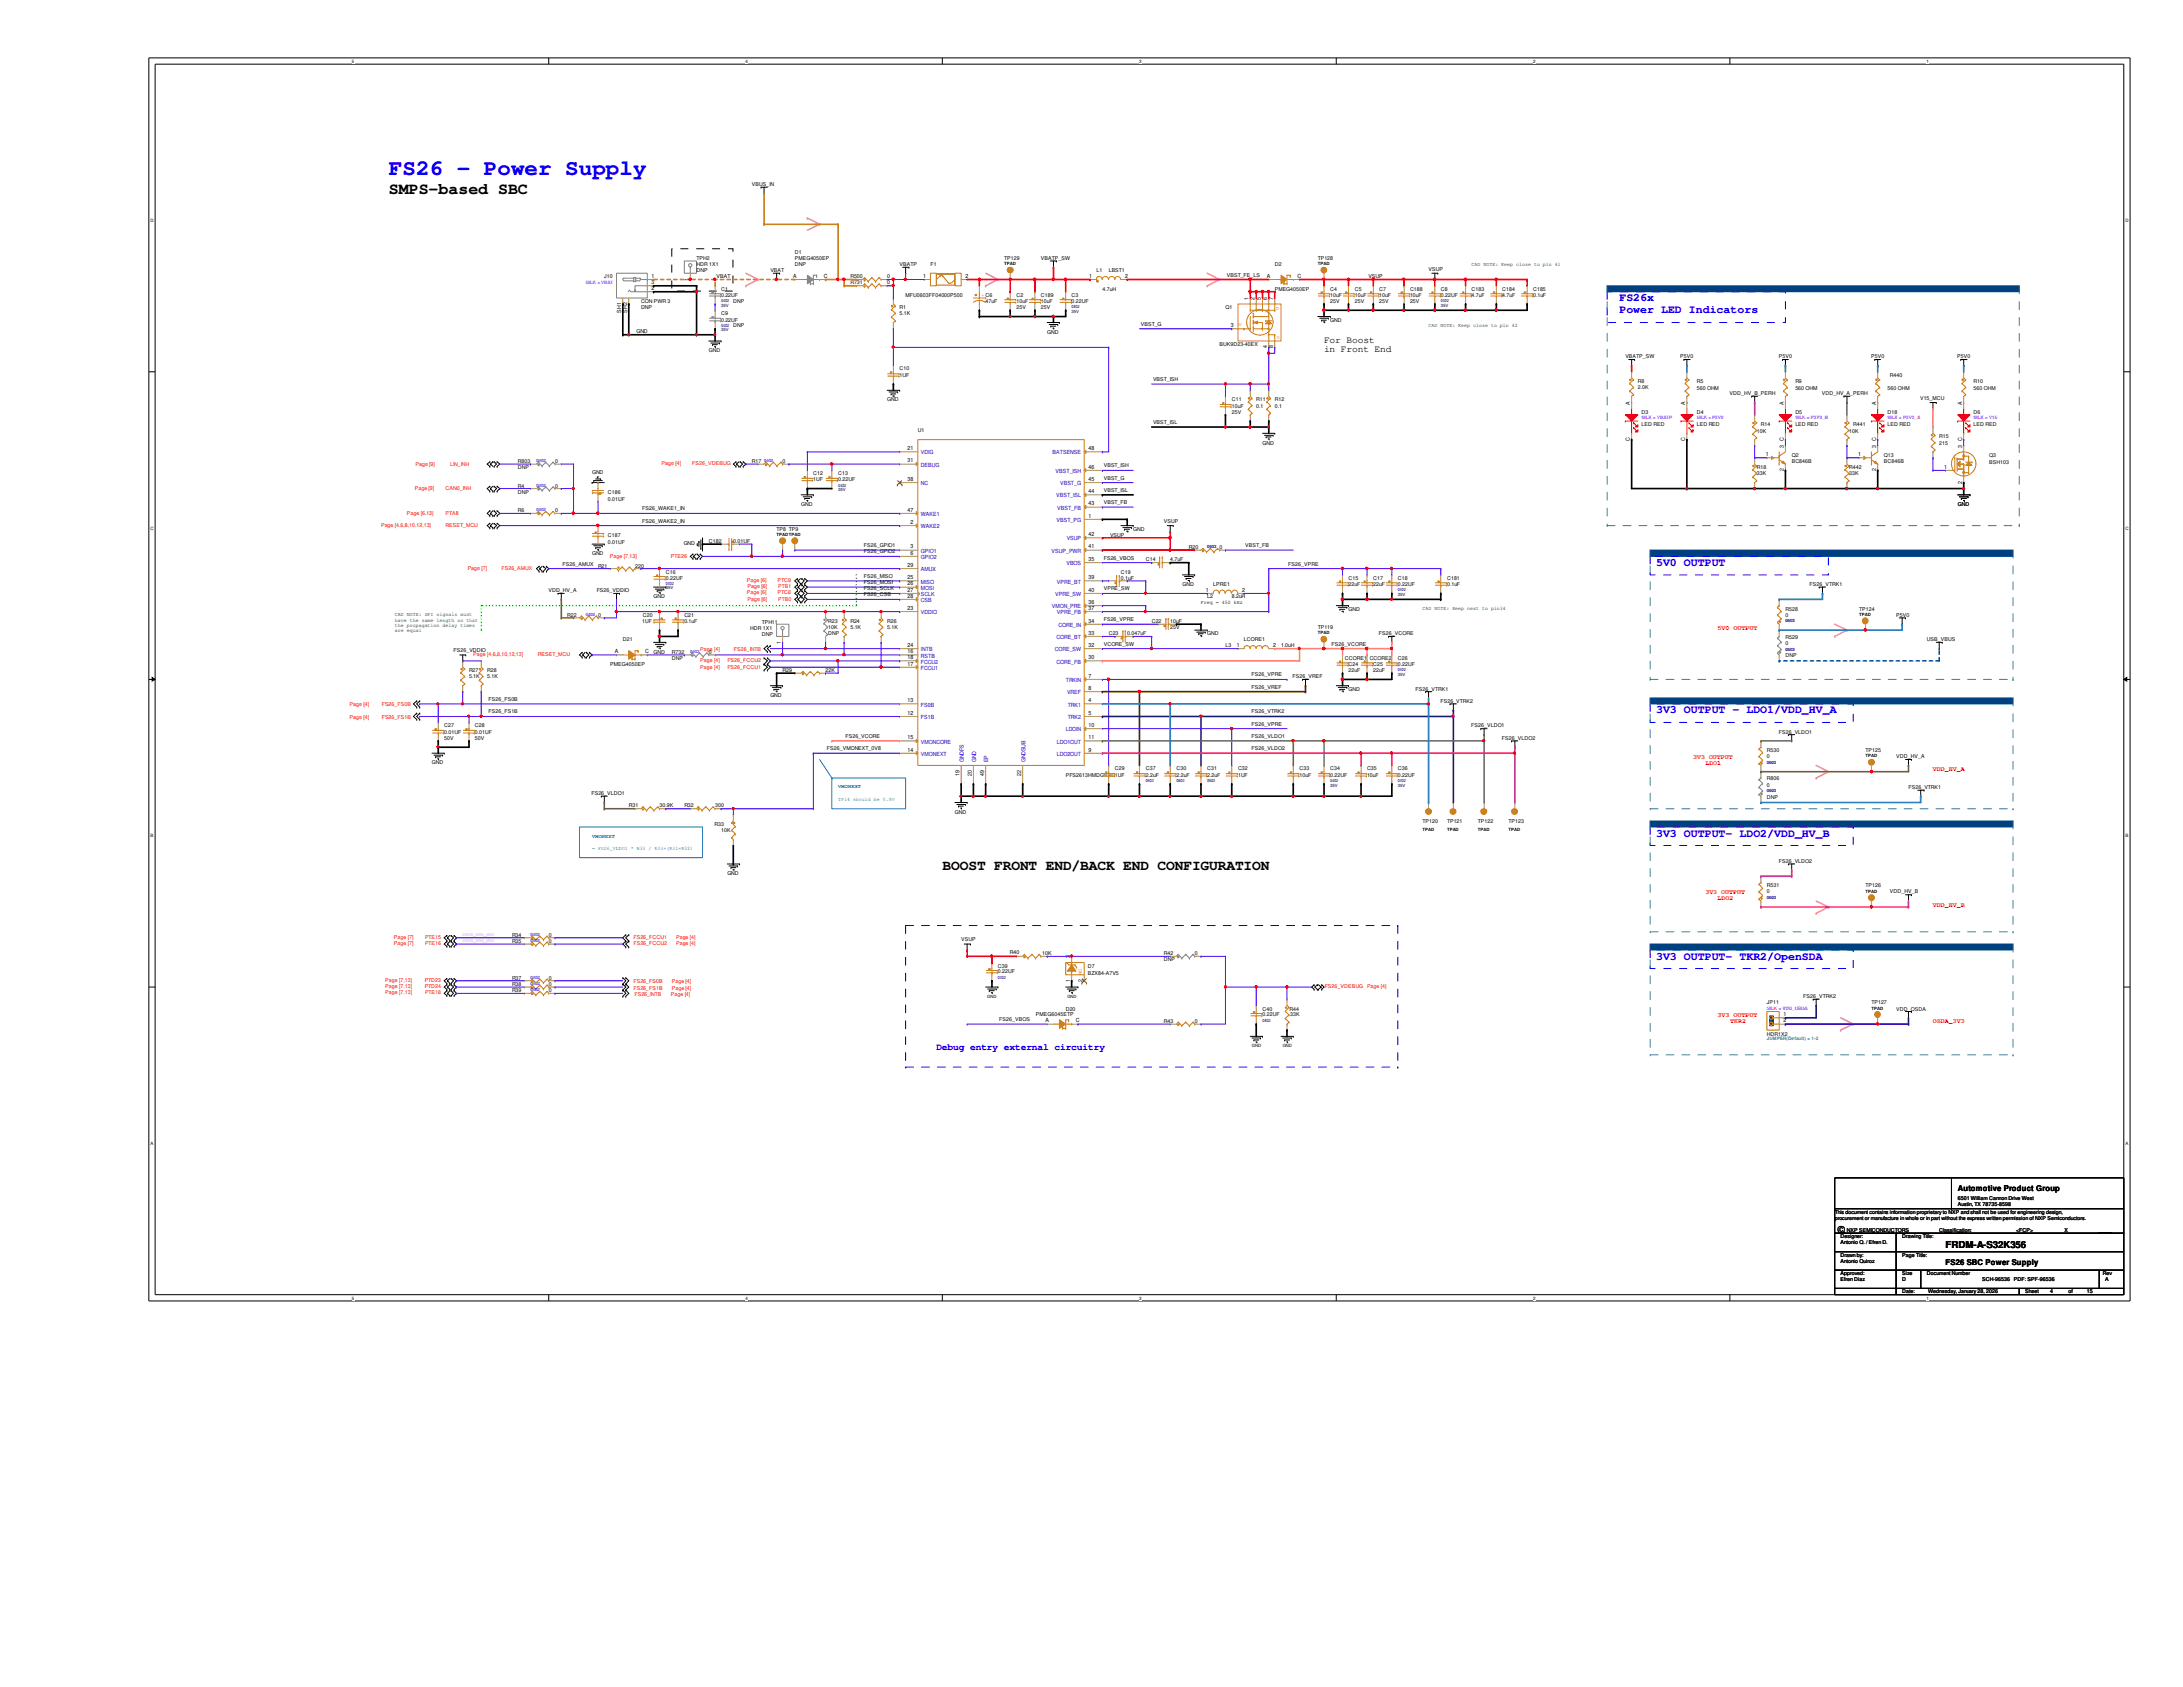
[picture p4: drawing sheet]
<svg xmlns="http://www.w3.org/2000/svg" width="279mm" height="216mm" viewBox="0 0 279 216" stroke-linecap="round" stroke-linejoin="round" font-family="sans-serif">
<defs><g id="words">
<text font-size="2.9" fill="#00f" x="49.8" y="22.4">FS26 - Power Supply</text>
<text font-size="2.1" x="49.8" y="24.9">SMPS-based SBC</text>
<text font-size="1.9" x="120.6" y="111.3">BOOST FRONT END/BACK END CONFIGURATION</text>
<g font-size="1.5" fill="#00f">
<text x="207.3" y="38.6">FS26x</text>
<text x="207.3" y="40">Power LED Indicators</text>
<text x="212" y="72.4">5V0 OUTPUT</text>
<text x="212" y="91.3">3V3 OUTPUT - LDO1/VDD_HV_A</text>
<text x="212" y="107.1">3V3 OUTPUT- LDO2/VDD_HV_B</text>
<text x="212" y="122.8">3V3 OUTPUT- TKR2/OpenSDA</text>
</g>
<g font-size="1.2">
<text x="169.5" y="43.9">For Boost</text>
<text x="169.5" y="45.1">in Front End</text>
<text x="235.2" y="157.8">©</text>
<text x="249" y="159.8">FRDM-A-S32K356</text>
</g>
<text font-size="1.2" fill="#00f" x="119.8" y="134.4">Debug entry external circuitry</text>
<g font-size="1">
<text x="250.6" y="152.5">Automotive Product Group</text>
<text x="249" y="161.9">FS26 SBC Power Supply</text>
</g>
<g font-size=".8" fill="#f00">
<text x="219.8" y="80.6">5V0 OUTPUT</text>
<text x="216.7" y="97.1">3V3 OUTPUT</text>
<text x="218.3" y="97.9">LDO1</text>
<text x="247.4" y="98.7">VDD_HV_A</text>
<text x="218.3" y="114.4">3V3 OUTPUT</text>
<text x="219.8" y="115.2">LDO2</text>
<text x="247.4" y="116">VDD_HV_B</text>
<text x="219.8" y="130.2">3V3 OUTPUT</text>
<text x="221.4" y="131">TKR2</text>
<text x="247.4" y="131">OSDA_3V3</text>
</g>
<g font-size=".7">
<text x="96.2" y="23.8">VBUS_IN</text>
<text x="77.3" y="35.6">J10</text>
<text x="83.4" y="35.6">1</text>
<text x="88.1" y="35.9" transform="rotate(-90 88.1 35.9)">1</text>
<text x="89.2" y="33.3">TPH2</text>
<text x="89.2" y="34">HDR 1X1</text>
<text x="89.2" y="34.8">DNP</text>
<text x="91.7" y="35.6">VBAT</text>
<text x="98.6" y="34.8">VBAT</text>
<text x="101.5" y="35.6">A</text>
<text x="101.7" y="32.5">D1</text>
<text x="101.7" y="33.3">PMEG4050EP</text>
<text x="101.7" y="34">DNP</text>
<text x="105.5" y="35.6">C</text>
<text x="108.8" y="35.6">R500</text>
<text x="113.5" y="35.6">0</text>
<text x="115.1" y="34">VBATP</text>
<text x="118.2" y="35.6">1</text>
<text x="119.1" y="34">F1</text>
<text x="123.6" y="35.6">2</text>
<text x="128.5" y="33.3">TP129</text>
<text x="133.2" y="33.3">VBATP_SW</text>
<text x="139.4" y="35.6">1</text>
<text x="140.3" y="34.8">L1</text>
<text x="141.9" y="34.8">LBST1</text>
<text x="144" y="35.6">2</text>
<text x="157" y="35.4">VBST_FE_LS</text>
<text x="162.1" y="35.6">A</text>
<text x="163.2" y="34">D2</text>
<text x="166.1" y="35.6">C</text>
<text x="168.7" y="33.3">TP128</text>
<text x="175.1" y="35.6">VSUP</text>
<text x="182.8" y="34.7">VSUP</text>
<text x="79.5" y="40" transform="rotate(-90 79.5 40)">SH1</text>
<text x="80.3" y="40" transform="rotate(-90 80.3 40)">SH2</text>
<text x="82" y="38.8">CON PWR 3</text>
<text x="82" y="39.5">DNP</text>
<text x="83.4" y="37.1">2</text>
<text x="83.4" y="36.4">3</text>
<text x="92.3" y="37.2">C1</text>
<text x="92.3" y="38">0.22UF</text>
<text x="92.3" y="40.3">C9</text>
<text x="92.3" y="41.1">0.22UF</text>
<text x="93.9" y="38.8">DNP</text>
<text x="93.9" y="41.9">DNP</text>
<text x="108.8" y="36.4">R731</text>
<text x="113.5" y="36.4">0</text>
<text x="115.1" y="39.5">R1</text>
<text x="115.1" y="40.3">5.1K</text>
<text x="115.9" y="38">MFU0603FF04000P500</text>
<text x="126.2" y="38.8">47uF</text>
<text x="130.1" y="38">C2</text>
<text x="130.1" y="38.8">10uF</text>
<text x="130.1" y="39.5">25V</text>
<text x="133.2" y="38">C189</text>
<text x="133.2" y="38.8">10uF</text>
<text x="133.2" y="39.5">25V</text>
<text x="137.2" y="38">C3</text>
<text x="137.2" y="38.8">0.22UF</text>
<text x="141.1" y="37.2">4.7uH</text>
<text x="146" y="41.7">VBST_G</text>
<text x="156.8" y="39.5">Q1</text>
<text x="157.5" y="41.9">3</text>
<text x="159.8" y="38.4" transform="rotate(-90 159.8 38.4)">1</text>
<text x="160.6" y="38.4" transform="rotate(-90 160.6 38.4)">2</text>
<text x="161.4" y="38.4" transform="rotate(-90 161.4 38.4)">5</text>
<text x="162.2" y="38.4" transform="rotate(-90 162.2 38.4)">6</text>
<text x="162.9" y="38.4" transform="rotate(-90 162.9 38.4)">7</text>
<text x="163.2" y="37.2">PMEG4050EP</text>
<text x="170.3" y="41.1">GND</text>
<text x="170.3" y="37.2">C4</text>
<text x="170.3" y="38">10uF</text>
<text x="170.3" y="38.8">25V</text>
<text x="173.4" y="37.2">C5</text>
<text x="173.4" y="38">10uF</text>
<text x="173.4" y="38.8">25V</text>
<text x="176.5" y="37.2">C7</text>
<text x="176.5" y="38">10uF</text>
<text x="176.5" y="38.8">25V</text>
<text x="180.5" y="37.2">C188</text>
<text x="180.5" y="38">10uF</text>
<text x="180.5" y="38.8">25V</text>
<text x="184.4" y="37.2">C8</text>
<text x="184.4" y="38">0.22UF</text>
<text x="188.3" y="37.2">C183</text>
<text x="188.3" y="38">4.7uF</text>
<text x="192.3" y="37.2">C184</text>
<text x="192.3" y="38">4.7uF</text>
<text x="196.2" y="37.2">C185</text>
<text x="196.2" y="38">0.1uF</text>
<text x="81.4" y="42.7">GND</text>
<text x="90.7" y="45.1">GND</text>
<text x="115.1" y="47.4">C10</text>
<text x="134" y="42.7">GND</text>
<text x="156.1" y="44.3">BUK9D23-40EX</text>
<text x="162.2" y="44.6" transform="rotate(-90 162.2 44.6)">4</text>
<text x="162.9" y="44.6" transform="rotate(-90 162.9 44.6)">8</text>
<text x="208" y="45.8">VBATP_SW</text>
<text x="215.1" y="45.8">P5V0</text>
<text x="227.7" y="45.8">P5V0</text>
<text x="239.5" y="45.8">P5V0</text>
<text x="250.5" y="45.8">P5V0</text>
<text x="113.5" y="51.3">GND</text>
<text x="115.1" y="48.2">1UF</text>
<text x="147.6" y="48.8">VBST_ISH</text>
<text x="157.6" y="51.3">C11</text>
<text x="157.6" y="52.2">10uF</text>
<text x="157.6" y="53">25V</text>
<text x="160.8" y="51.3">R11</text>
<text x="160.8" y="52.2">0.1</text>
<text x="163.2" y="51.3">R12</text>
<text x="163.2" y="52.2">0.1</text>
<text x="208.6" y="51.8" transform="rotate(-90 208.6 51.8)">A</text>
<text x="209.6" y="49">R8</text>
<text x="209.6" y="49.8">2.0K</text>
<text x="210.1" y="53">D3</text>
<text x="215.7" y="51.8" transform="rotate(-90 215.7 51.8)">A</text>
<text x="217.2" y="53">D4</text>
<text x="217.2" y="49">R5</text>
<text x="217.2" y="50">560 OHM</text>
<text x="221.4" y="50.6">VDD_HV_B_PERH</text>
<text x="228.3" y="51.8" transform="rotate(-90 228.3 51.8)">A</text>
<text x="229.8" y="49">R9</text>
<text x="229.8" y="50">560 OHM</text>
<text x="229.8" y="53">D5</text>
<text x="233.2" y="50.6">VDD_HV_A_PERH</text>
<text x="240.1" y="51.8" transform="rotate(-90 240.1 51.8)">A</text>
<text x="241.6" y="50">560 OHM</text>
<text x="241.6" y="53">D18</text>
<text x="241.9" y="48.2">R440</text>
<text x="245.7" y="51.2">V15_MCU</text>
<text x="251.1" y="51.8" transform="rotate(-90 251.1 51.8)">A</text>
<text x="252.6" y="49">R10</text>
<text x="252.6" y="50">560 OHM</text>
<text x="252.6" y="53">D6</text>
<text x="66.3" y="59.2">R803</text>
<text x="71" y="59.2">0</text>
<text x="96.2" y="59.2">R17</text>
<text x="100.2" y="59.2">0</text>
<text x="116.2" y="57.6">21</text>
<text x="116.2" y="59.2">31</text>
<text x="117.5" y="55.3">U1</text>
<text x="139.3" y="60">46</text>
<text x="139.3" y="57.6">48</text>
<text x="141.3" y="59.8">VBST_ISH</text>
<text x="147.6" y="54.3">VBST_ISL</text>
<text x="161.6" y="56.9">GND</text>
<text x="208.6" y="56.5" transform="rotate(-90 208.6 56.5)">C</text>
<text x="210.1" y="54.5">LED RED</text>
<text x="215.7" y="56.5" transform="rotate(-90 215.7 56.5)">C</text>
<text x="217.2" y="54.5">LED RED</text>
<text x="224.9" y="55.5">10K</text>
<text x="225.4" y="54.5">R14</text>
<text x="226" y="58.4">1</text>
<text x="228.3" y="57.3" transform="rotate(-90 228.3 57.3)">3 C</text>
<text x="229.3" y="58.5">Q2</text>
<text x="229.3" y="59.2">BC846B</text>
<text x="229.8" y="54.5">LED RED</text>
<text x="236.7" y="55.5">10K</text>
<text x="237.2" y="54.5">R441</text>
<text x="237.8" y="58.4">1</text>
<text x="240.1" y="57.3" transform="rotate(-90 240.1 57.3)">3 C</text>
<text x="241.1" y="58.5">Q13</text>
<text x="241.1" y="59.2">BC846B</text>
<text x="241.6" y="54.5">LED RED</text>
<text x="248.2" y="56.1">R15</text>
<text x="248.2" y="56.9">215</text>
<text x="248.8" y="60">1</text>
<text x="251.1" y="57.3" transform="rotate(-90 251.1 57.3)">3 C</text>
<text x="252.6" y="54.5">LED RED</text>
<text x="254.6" y="58.5">Q3</text>
<text x="254.6" y="59.4">BSH103</text>
<text x="66.3" y="65.5">R6</text>
<text x="66.3" y="62.4">R4</text>
<text x="66.3" y="63.2">DNP</text>
<text x="66.3" y="60">DNP</text>
<text x="71" y="65.5">0</text>
<text x="71" y="62.4">0</text>
<text x="75.8" y="60.7">GND</text>
<text x="77.8" y="63.2">C186</text>
<text x="77.8" y="64.1">0.01UF</text>
<text x="82.2" y="65.3">FS26_WAKE1_IN</text>
<text x="102.5" y="64.8">GND</text>
<text x="104.1" y="60.8">C12</text>
<text x="104.1" y="61.6">1UF</text>
<text x="107.3" y="60.8">C13</text>
<text x="107.3" y="61.6">0.22UF</text>
<text x="116.2" y="61.6">38</text>
<text x="116.2" y="65.5">47</text>
<text x="139.3" y="64.7">43</text>
<text x="139.3" y="63.1">44</text>
<text x="139.3" y="61.6">45</text>
<text x="141.3" y="61.4">VBST_G</text>
<text x="141.3" y="62.9">VBST_ISL</text>
<text x="141.3" y="64.5">VBST_FB</text>
<text x="224.9" y="60">R18</text>
<text x="224.9" y="60.8">33K</text>
<text x="228.3" y="60.3" transform="rotate(-90 228.3 60.3)">2</text>
<text x="236.7" y="60">R442</text>
<text x="236.7" y="60.8">33K</text>
<text x="240.1" y="60.3" transform="rotate(-90 240.1 60.3)">2</text>
<text x="250.6" y="64.8">GND</text>
<text x="251.1" y="61.9" transform="rotate(-90 251.1 61.9)">2</text>
<text x="75.8" y="71">GND</text>
<text x="77.8" y="68.7">C187</text>
<text x="77.8" y="69.6">0.01UF</text>
<text x="82.2" y="66.9">FS26_WAKE2_IN</text>
<text x="87.5" y="69.8">GND</text>
<text x="90.7" y="69.5">C182</text>
<text x="93.9" y="69.5">0.01UF</text>
<text x="99.4" y="67.9">TP8 TP9</text>
<text x="110.6" y="70">FS26_GPIO1</text>
<text x="110.6" y="70.8">FS26_GPIO2</text>
<text x="116.5" y="67.1">2</text>
<text x="116.5" y="70.2">3</text>
<text x="116.5" y="71">6</text>
<text x="139.3" y="66.3">1</text>
<text x="139.3" y="71.8">35</text>
<text x="139.3" y="70.2">41</text>
<text x="139.3" y="68.6">42</text>
<text x="141.3" y="71.6">FS26_VBOS</text>
<text x="142.1" y="68.7">VSUP</text>
<text x="145" y="67.9">GND</text>
<text x="146.6" y="71.8">C14</text>
<text x="149" y="67">VSUP</text>
<text x="149.8" y="71.8">4.7uF</text>
<text x="152.1" y="70.3">R20</text>
<text x="156.1" y="70.3">0</text>
<text x="159.4" y="70">VBST_FB</text>
<text x="70.2" y="75.8">VDD_HV_A</text>
<text x="72" y="72.4">FS26_AMUX</text>
<text x="76.4" y="75.8">FS26_VDDIO</text>
<text x="76.5" y="72.6">R21</text>
<text x="81.3" y="72.6">220</text>
<text x="83.7" y="76.6">GND</text>
<text x="85.2" y="73.4">C16</text>
<text x="85.2" y="74.2">0.22UF</text>
<text x="110.6" y="74">FS26_MISO</text>
<text x="110.6" y="74.8">FS26_MOSI</text>
<text x="110.6" y="75.6">FS26_SCLK</text>
<text x="110.6" y="76.3">FS26_CSB</text>
<text x="116.2" y="74.1">25</text>
<text x="116.2" y="74.9">26</text>
<text x="116.2" y="75.7">27</text>
<text x="116.2" y="76.5">28</text>
<text x="116.2" y="72.6">29</text>
<text x="139.3" y="77.3">36</text>
<text x="139.3" y="74.1">39</text>
<text x="139.3" y="75.7">40</text>
<text x="141.3" y="75.6">VPRE_SW</text>
<text x="143.5" y="73.4">C19</text>
<text x="143.5" y="74.2">0.1uF</text>
<text x="151.3" y="75">GND</text>
<text x="153.7" y="77.3">Freq = 450 kHz</text>
<text x="154.3" y="75.7">1</text>
<text x="154.5" y="76.6">L2</text>
<text x="155.3" y="75">LPRE1</text>
<text x="157.6" y="76.6">8.2uH</text>
<text x="159" y="75.7">2</text>
<text x="164.9" y="72.4">FS26_VPRE</text>
<text x="172.6" y="74.2">C15</text>
<text x="172.6" y="75">22uF</text>
<text x="175.8" y="74.2">C17</text>
<text x="175.8" y="75">22uF</text>
<text x="178.9" y="74.2">C18</text>
<text x="178.9" y="75">0.22UF</text>
<text x="185.2" y="74.2">C181</text>
<text x="185.2" y="75">0.1uF</text>
<text x="231.6" y="75">FS26_VTRK1</text>
<text x="58" y="83.5">FS26_VDDIO</text>
<text x="72.6" y="78.9">R22</text>
<text x="76.5" y="78.9">0</text>
<text x="78.7" y="83.6">A</text>
<text x="79.7" y="82.1">D21</text>
<text x="82.2" y="79.7">1UF</text>
<text x="82.3" y="78.9">C20</text>
<text x="82.6" y="83.6">C</text>
<text x="83.7" y="83.7">GND</text>
<text x="86" y="83.7">R732</text>
<text x="87.6" y="78.9">C21</text>
<text x="87.6" y="79.7">0.1uF</text>
<text x="90.7" y="83.7">0</text>
<text x="96" y="80.6">HDR 1X1</text>
<text x="97.5" y="79.9">TPH11</text>
<text x="97.5" y="81.4">DNP</text>
<text x="99.9" y="82.4" transform="rotate(-90 99.9 82.4)">1</text>
<text x="106" y="79.7">R23</text>
<text x="106" y="80.5">10K</text>
<text x="106" y="81.3">DNP</text>
<text x="108.8" y="79.7">R24</text>
<text x="108.8" y="80.5">5.1K</text>
<text x="113.5" y="79.7">R26</text>
<text x="113.5" y="80.5">5.1K</text>
<text x="116.2" y="83.6">16</text>
<text x="116.2" y="78.1">23</text>
<text x="116.2" y="82.8">24</text>
<text x="139.3" y="82.8">32</text>
<text x="139.3" y="81.2">33</text>
<text x="139.3" y="79.7">34</text>
<text x="139.3" y="78.1">37</text>
<text x="141.3" y="79.5">FS26_VPRE</text>
<text x="141.3" y="82.6">VCORE_SW</text>
<text x="141.9" y="81.3">C23</text>
<text x="144.3" y="81.3">0.047uF</text>
<text x="147.4" y="79.7">C22</text>
<text x="149.8" y="79.7">10uF</text>
<text x="149.8" y="80.5">25V</text>
<text x="154.5" y="81.3">GND</text>
<text x="156.8" y="82.8">L3</text>
<text x="158.3" y="82.8">1</text>
<text x="159.2" y="82.1">LCORE1</text>
<text x="162.9" y="82.8">2</text>
<text x="164" y="82.8">1.0uH</text>
<text x="168.7" y="80.5">TP119</text>
<text x="170.4" y="82.6">FS26_VCORE</text>
<text x="172.6" y="78.1">GND</text>
<text x="176.5" y="81.3">FS26_VCORE</text>
<text x="228.5" y="81.7">R529</text>
<text x="228.5" y="82.5">0</text>
<text x="228.5" y="78.1">R528</text>
<text x="228.5" y="78.9">0</text>
<text x="238" y="78.1">TP124</text>
<text x="242.7" y="78.9">P5V0</text>
<text x="246.6" y="82.1">USB_VBUS</text>
<text x="60" y="86">R27</text>
<text x="60" y="86.8">5.1K</text>
<text x="62.4" y="86">R28</text>
<text x="62.4" y="86.8">5.1K</text>
<text x="62.5" y="89.7">FS26_FS0B</text>
<text x="78.1" y="85.2">PMEG4050EP</text>
<text x="86" y="84.5">DNP</text>
<text x="98.6" y="89.2">GND</text>
<text x="100.2" y="86">R29</text>
<text x="105.7" y="86">22K</text>
<text x="116.2" y="89.9">13</text>
<text x="116.2" y="85.2">17</text>
<text x="116.2" y="84.4">18</text>
<text x="139.3" y="89.9">4</text>
<text x="139.3" y="86.7">7</text>
<text x="139.3" y="88.3">8</text>
<text x="139.3" y="84.4">30</text>
<text x="160.2" y="88.1">FS26_VREF</text>
<text x="160.2" y="86.6">FS26_VPRE</text>
<text x="165.4" y="86.8">FS26_VREF</text>
<text x="172.1" y="84.5">CCORE1 CCORE2</text>
<text x="172.6" y="88.4">GND</text>
<text x="172.6" y="85.2">C24</text>
<text x="172.6" y="86">22uF</text>
<text x="175.8" y="85.2">C25</text>
<text x="175.8" y="86">22uF</text>
<text x="178.9" y="84.5">C26</text>
<text x="178.9" y="85.2">0.22UF</text>
<text x="181.2" y="88.4">FS26_VTRK1</text>
<text x="184.4" y="90">FS26_VTRK2</text>
<text x="228.5" y="84.1">DNP</text>
<text x="56.9" y="93.1">C27</text>
<text x="56.9" y="93.9">0.01UF</text>
<text x="56.9" y="94.7">50V</text>
<text x="60.8" y="93.1">C28</text>
<text x="60.8" y="93.9">0.01UF</text>
<text x="60.8" y="94.7">50V</text>
<text x="62.5" y="91.3">FS26_FS1B</text>
<text x="108.2" y="94.4">FS26_VCORE</text>
<text x="116.2" y="91.5">12</text>
<text x="116.2" y="94.6">15</text>
<text x="139.3" y="91.5">5</text>
<text x="139.3" y="93">10</text>
<text x="139.3" y="94.6">11</text>
<text x="160.2" y="91.3">FS26_VTRK2</text>
<text x="160.2" y="92.9">FS26_VPRE</text>
<text x="160.2" y="94.4">FS26_VLDO1</text>
<text x="188.3" y="93.1">FS26_VLDO1</text>
<text x="192.2" y="94.7">FS26_VLDO2</text>
<text x="227.7" y="93.9">FS26_VLDO1</text>
<text x="55.3" y="97.8">GND</text>
<text x="75.7" y="101.8">FS26_VLDO1</text>
<text x="105.8" y="96">FS26_VMONEXT_0V8</text>
<text x="116.2" y="96.2">14</text>
<text x="122.8" y="99.3" transform="rotate(-90 122.8 99.3)">19</text>
<text x="124.4" y="99.3" transform="rotate(-90 124.4 99.3)">20</text>
<text x="125.9" y="99.3" transform="rotate(-90 125.9 99.3)">49</text>
<text x="130.7" y="99.3" transform="rotate(-90 130.7 99.3)">22</text>
<text x="136.4" y="99.4">PFS2613HMDGVAD1UF</text>
<text x="139.3" y="96.2">9</text>
<text x="142.7" y="98.6">C29</text>
<text x="146.6" y="98.6">C37</text>
<text x="146.6" y="99.4">2.2uF</text>
<text x="150.6" y="98.6">C30</text>
<text x="150.6" y="99.4">2.2uF</text>
<text x="154.5" y="98.6">C31</text>
<text x="154.5" y="99.4">2.2uF</text>
<text x="158.5" y="98.6">C32</text>
<text x="158.5" y="99.4">1UF</text>
<text x="160.2" y="96">FS26_VLDO2</text>
<text x="166.3" y="98.6">C33</text>
<text x="166.3" y="99.4">10uF</text>
<text x="170.3" y="98.6">C34</text>
<text x="170.3" y="99.4">0.22UF</text>
<text x="175" y="98.6">C35</text>
<text x="175" y="99.4">10uF</text>
<text x="178.9" y="98.6">C36</text>
<text x="178.9" y="99.4">0.22UF</text>
<text x="226.1" y="96.3">R530</text>
<text x="226.1" y="97">0</text>
<text x="226.1" y="99.9">R806</text>
<text x="226.1" y="100.7">0</text>
<text x="238.8" y="96.3">TP125</text>
<text x="242.7" y="97">VDD_HV_A</text>
<text x="244.3" y="101">FS26_VTRK1</text>
<text x="80.5" y="103.3">R31</text>
<text x="84.4" y="103.3">30.9K</text>
<text x="87.6" y="103.3">R32</text>
<text x="91.4" y="105.7">R33</text>
<text x="91.5" y="103.3">300</text>
<text x="92.3" y="106.5">10K</text>
<text x="122.2" y="104.1">GND</text>
<text x="182.1" y="105.4">TP120</text>
<text x="185.2" y="105.4">TP121</text>
<text x="189.1" y="105.4">TP122</text>
<text x="193.1" y="105.4">TP123</text>
<text x="226.1" y="102.2">DNP</text>
<text x="93.1" y="112">GND</text>
<text x="226.1" y="113.6">R531</text>
<text x="227.7" y="110.4">FS26_VLDO2</text>
<text x="238.8" y="113.6">TP126</text>
<text x="65.5" y="119.9">R34</text>
<text x="70.2" y="119.9">0</text>
<text x="226.1" y="114.3">0</text>
<text x="241.9" y="114.3">VDD_HV_B</text>
<text x="65.5" y="120.6">R35</text>
<text x="65.5" y="125.4">R37</text>
<text x="70.2" y="120.6">0</text>
<text x="70.2" y="125.4">0</text>
<text x="123" y="120.5">VSUP</text>
<text x="127.7" y="123.8">C39</text>
<text x="127.7" y="124.6">0.22UF</text>
<text x="129.2" y="122.1">R40</text>
<text x="133.4" y="122.2">10K</text>
<text x="136.9" y="125.7" transform="rotate(-90 136.9 125.7)">1</text>
<text x="136.9" y="122.6" transform="rotate(-90 136.9 122.6)">3</text>
<text x="138.6" y="125.7" transform="rotate(-90 138.6 125.7)">2</text>
<text x="139.2" y="123.8">D7</text>
<text x="139.2" y="124.8">BZX84-A7V5</text>
<text x="149" y="122.2">R42</text>
<text x="149" y="123">DNP</text>
<text x="152.9" y="122.2">0</text>
<text x="65.5" y="126.2">R38</text>
<text x="65.5" y="127">R39</text>
<text x="70.2" y="126.2">0</text>
<text x="70.2" y="127">0</text>
<text x="127.9" y="130.7">FS26_VBOS</text>
<text x="132.6" y="130.1">PMEG6045ETP</text>
<text x="133.8" y="130.9">A</text>
<text x="136.4" y="129.3">D20</text>
<text x="137.7" y="130.9">C</text>
<text x="149" y="130.9">R43</text>
<text x="152.9" y="130.9">0</text>
<text x="161.6" y="129.3">C40</text>
<text x="161.6" y="130.1">0.22UF</text>
<text x="165.1" y="129.3">R44</text>
<text x="165.1" y="130.1">33K</text>
<text x="226.1" y="128.5">JP11</text>
<text x="228.3" y="130">1</text>
<text x="228.3" y="130.9">2</text>
<text x="230.8" y="127.8">FS26_VTRK2</text>
<text x="239.5" y="128.5">TP127</text>
<text x="242.7" y="129.3">VDD_OSDA</text>
<text x="226.1" y="132.5">HDR1X2</text>
<text x="234.8" y="155.3">This document contains information proprietary to NXP and shall not be used for engineering design,</text>
<text x="250.6" y="153.6">6501 William Cannon Drive West</text>
<text x="250.6" y="154.3">Austin, TX 78735-8598</text>
<text x="234.8" y="156.1">procurement or manufacture in whole or in part without the express written permission of NXP Semiconductors.</text>
<text x="235.6" y="158.5">Designer:</text>
<text x="235.6" y="160.8">Drawn by:</text>
<text x="235.6" y="159.3">Antonio Q. / Efren D.</text>
<text x="235.6" y="161.6">Antonio Quiroz</text>
<text x="236.4" y="157.6">NXP SEMICONDUCTORS</text>
<text x="243.5" y="160.8">Page Title:</text>
<text x="243.5" y="158.5">Drawing Title:</text>
<text x="248.2" y="157.6">Classification:</text>
<text x="258.1" y="157.6">&lt;FCP&gt;</text>
<text x="264.2" y="157.6">X</text>
<text x="268.7" y="157.6">____</text>
<text x="235.6" y="163.2">Approved:</text>
<text x="235.6" y="164">Efren Diaz</text>
<text x="243.5" y="163.2">Size</text>
<text x="243.5" y="165.5">Date:</text>
<text x="243.5" y="164">D</text>
<text x="246.6" y="163.2">Document Number</text>
<text x="246.8" y="165.5">Wednesday, January 28, 2026</text>
<text x="253.7" y="164">SCH-96536</text>
<text x="257.8" y="164">PDF: SPF-96536</text>
<text x="259.2" y="165.5">Sheet</text>
<text x="262.4" y="165.5">4</text>
<text x="264.8" y="165.5">of</text>
<text x="267.1" y="165.5">15</text>
<text x="269.2" y="163.2">Rev</text>
<text x="269.5" y="164">A</text>
</g>
<g font-size=".7" fill="#008000">
<text x="188.3" y="34">CAD NOTE: Keep close to pin 41</text>
<text x="182.8" y="41.9">CAD NOTE: Keep close to pin 42</text>
<text x="50.5" y="78.9">CAD NOTE: SPI signals must</text>
<text x="50.5" y="79.5">have the same length so that</text>
<text x="50.5" y="80.2">the propagation delay times</text>
<text x="50.5" y="80.9">are equal</text>
<text x="182.1" y="78.1">CAD NOTE: Keep next to pin34</text>
</g>
<g font-size=".7" fill="#cc8006">
<text x="125.6" y="38">+ C6</text>
<text x="158.5" y="41.7">G</text>
<text x="163.3" y="39.7">D</text>
<text x="163.4" y="43.4">S</text>
</g>
<g font-size=".7" fill="#f00">
<text x="53.2" y="59.6">Page [9]</text>
<text x="57.6" y="59.6">LIN_INH</text>
<text x="84.7" y="59.6">Page [4]</text>
<text x="88.6" y="59.6">FS26_VDEBUG</text>
<text x="52.1" y="65.9">Page [6,13]</text>
<text x="53.1" y="62.7">Page [9]</text>
<text x="57" y="62.7">CAN0_INH</text>
<text x="57" y="65.9">PTA8</text>
<text x="48.8" y="67.4">Page [4,6,8,10,12,13]</text>
<text x="57" y="67.4">RESET_MCU</text>
<text x="78.1" y="71.4">Page [7,13]</text>
<text x="85.9" y="71.4">PTE26</text>
<text x="59.9" y="72.9">Page [7]</text>
<text x="64.2" y="72.9">FS26_AMUX</text>
<text x="95.6" y="74.5">Page [6]</text>
<text x="95.6" y="76.1">Page [6]</text>
<text x="95.7" y="75.3">Page [6]</text>
<text x="95.7" y="76.9">Page [6]</text>
<text x="99.5" y="74.5">PTC9</text>
<text x="99.5" y="76.1">PTC8</text>
<text x="99.6" y="75.3">PTB1</text>
<text x="99.6" y="76.9">PTB0</text>
<text x="60.6" y="83.9">Page [4,6,8,10,12,13]</text>
<text x="68.8" y="83.9">RESET_MCU</text>
<text x="89.6" y="83.4">Page [4]</text>
<text x="93.9" y="83.4">FS26_INTB</text>
<text x="89.6" y="84.8">Page [4]</text>
<text x="89.6" y="85.6">Page [4]</text>
<text x="93.1" y="84.8">FS26_FCCU2</text>
<text x="93.1" y="85.6">FS26_FCCU1</text>
<text x="44.7" y="90.3">Page [4]</text>
<text x="44.7" y="92">Page [4]</text>
<text x="48.9" y="90.3">FS26_FS0B</text>
<text x="48.9" y="92">FS26_FS1B</text>
<text x="49.3" y="125.7">Page [7,13]</text>
<text x="50.4" y="120.2">Page [7]</text>
<text x="50.4" y="121">Page [7]</text>
<text x="54.4" y="125.7">PTD23</text>
<text x="54.4" y="120.2">PTE15</text>
<text x="54.4" y="121">PTE16</text>
<text x="81.1" y="120.2">FS26_FCCU1</text>
<text x="81.1" y="121">FS26_FCCU2</text>
<text x="81.1" y="125.9">FS26_FS0B</text>
<text x="86" y="125.9">Page [4]</text>
<text x="86.5" y="120.2">Page [4]</text>
<text x="86.5" y="121">Page [4]</text>
<text x="49.3" y="126.5">Page [7,13]</text>
<text x="49.3" y="127.3">Page [7,13]</text>
<text x="54.4" y="126.5">PTD24</text>
<text x="54.4" y="127.3">PTE18</text>
<text x="81.1" y="126.7">FS26_FS1B</text>
<text x="81.2" y="127.4">FS26_INTB</text>
<text x="85.9" y="127.4">Page [4]</text>
<text x="86" y="126.7">Page [4]</text>
<text x="169.5" y="126.5">FS26_VDEBUG</text>
<text x="175" y="126.5">Page [4]</text>
</g>
<g font-size=".7" fill="#00c">
<text x="117.9" y="58.2">VDIG</text>
<text x="117.9" y="59.7">DEBUG</text>
<text x="134.7" y="58.2">BATSENSE</text>
<text x="117.9" y="62.1">NC</text>
<text x="135.1" y="60.5">VBST_ISH</text>
<text x="135.2" y="63.7">VBST_ISL</text>
<text x="135.3" y="65.2">VBST_FB</text>
<text x="135.7" y="62.1">VBST_G</text>
<text x="117.9" y="67.6">WAKE2</text>
<text x="117.9" y="70.7">GPIO1</text>
<text x="117.9" y="71.5">GPIO2</text>
<text x="117.9" y="66">WAKE1</text>
<text x="134.6" y="70.7">VSUP_PWR</text>
<text x="135.2" y="66.8">VBST_PG</text>
<text x="136.5" y="69.2">VSUP</text>
<text x="117.9" y="74.7">MISO</text>
<text x="117.9" y="75.5">MOSI</text>
<text x="117.9" y="76.3">SCLK</text>
<text x="117.9" y="77">CSB</text>
<text x="117.9" y="73.1">AMUX</text>
<text x="134.6" y="77.9">VMON_PRE</text>
<text x="135" y="76.3">VPRE_SW</text>
<text x="135.3" y="74.7">VPRE_BT</text>
<text x="136.5" y="72.3">VBOS</text>
<text x="117.9" y="78.6">VDDIO</text>
<text x="117.9" y="83.4">INTB</text>
<text x="135" y="83.4">CORE_SW</text>
<text x="135.2" y="81.8">CORE_BT</text>
<text x="135.3" y="78.6">VPRE_FB</text>
<text x="135.5" y="80.2">CORE_IN</text>
<text x="117.9" y="84.2">RSTB</text>
<text x="117.9" y="85.7">FCCU1</text>
<text x="117.9" y="84.9">FCCU2</text>
<text x="135.2" y="84.9">CORE_FB</text>
<text x="136.4" y="87.3">TRKIN</text>
<text x="136.6" y="88.9">VREF</text>
<text x="117.9" y="92">FS1B</text>
<text x="117.9" y="90.4">FS0B</text>
<text x="117.9" y="95.2">VMONCORE</text>
<text x="135.3" y="95.2">LDO1OUT</text>
<text x="136.4" y="93.6">LDOIN</text>
<text x="136.7" y="92">TRK2</text>
<text x="136.7" y="90.4">TRK1</text>
<text x="117.9" y="96.7">VMONEXT</text>
<text x="123.4" y="97.6" transform="rotate(-90 123.4 97.6)">GNDFS</text>
<text x="124.9" y="97.6" transform="rotate(-90 124.9 97.6)">GND</text>
<text x="126.5" y="97.6" transform="rotate(-90 126.5 97.6)">EP</text>
<text x="131.2" y="97.6" transform="rotate(-90 131.2 97.6)">GNDSUB</text>
<text x="135.3" y="96.7">LDO2OUT</text>
</g>
<g font-size=".7" fill="#0080c0">
<text x="107.3" y="100.9">VMONEXT</text>
<text x="75.8" y="107.2">VMONEXT</text>
<text x="107.3" y="102.5">TP14 should be 0.8V</text>
<text x="75.8" y="108.8">= FS26_VLDO1 * R33 / R33+(R31+R32)</text>
</g>
<g font-size=".6">
<text x="45" y="8">5</text>
<text x="95.4" y="8">4</text>
<text x="145.8" y="8">3</text>
<text x="196.2" y="8">2</text>
<text x="246.6" y="8">1</text>
<text x="19.3" y="28.4">D</text>
<text x="272" y="28.4">D</text>
<text x="128.5" y="34">TPAD</text>
<text x="168.7" y="34">TPAD</text>
<text x="19.3" y="67.8">C</text>
<text x="99.4" y="68.6">TPADTPAD</text>
<text x="272" y="67.8">C</text>
<text x="168.7" y="81.2">TPAD</text>
<text x="238" y="78.8">TPAD</text>
<text x="238.8" y="96.9">TPAD</text>
<text x="19.3" y="107.1">B</text>
<text x="182.1" y="106.4">TPAD</text>
<text x="185.2" y="106.4">TPAD</text>
<text x="189.1" y="106.4">TPAD</text>
<text x="193.1" y="106.4">TPAD</text>
<text x="272" y="107.1">B</text>
<text x="238.8" y="114.3">TPAD</text>
<text x="126.4" y="127.7">GND</text>
<text x="136.6" y="127.7">GND</text>
<text x="239.5" y="129.2">TPAD</text>
<text x="160.2" y="133.9">GND</text>
<text x="164.2" y="133.9">GND</text>
<text x="19.3" y="146.5">A</text>
<text x="272" y="146.5">A</text>
<text x="45" y="166.3">5</text>
<text x="95.4" y="166.3">4</text>
<text x="145.8" y="166.3">3</text>
<text x="196.2" y="166.3">2</text>
<text x="246.6" y="166.3">1</text>
</g>
<g font-size=".6" fill="#f0f">
<text x="75" y="36.3">SILK = VBAT</text>
<text x="210.1" y="53.6">SILK = VBATP</text>
<text x="217.2" y="53.6">SILK = P5V0</text>
<text x="229.8" y="53.6">SILK = P3V3_B</text>
<text x="241.6" y="53.6">SILK = P3V3_A</text>
<text x="252.6" y="53.6">SILK = V15</text>
<text x="226.1" y="129.2">SILK = VDD_OSDA</text>
</g>
<g font-size=".6" fill="#000080">
<text x="92.3" y="38.7">0402</text>
<text x="92.3" y="41.8">0402</text>
<text x="137.2" y="39.5">0402</text>
<text x="184.4" y="38.7">0402</text>
<text x="107.3" y="62.3">0402</text>
<text x="85.2" y="74.9">0402</text>
<text x="178.9" y="75.7">0402</text>
<text x="178.9" y="85.9">0402</text>
<text x="146.6" y="100.1">0603</text>
<text x="150.6" y="100.1">0603</text>
<text x="154.5" y="100.1">0603</text>
<text x="170.3" y="100.1">0402</text>
<text x="178.9" y="100.1">0402</text>
<text x="127.7" y="125.3">0402</text>
<text x="161.6" y="130.8">0402</text>
</g>
<g font-size=".6" fill="#000040">
<text x="92.3" y="39.2">35V</text>
<text x="137.2" y="40">35V</text>
<text x="184.4" y="39.2">35V</text>
<text x="92.3" y="42.4">35V</text>
<text x="107.3" y="62.9">35V</text>
<text x="85.2" y="75.4">35V</text>
<text x="178.9" y="76.2">35V</text>
<text x="178.9" y="86.5">35V</text>
<text x="170.3" y="100.7">35V</text>
<text x="178.9" y="100.7">35V</text>
</g>
<g font-size=".6" fill="#00f">
<text x="68.7" y="59.1">0402</text>
<text x="97.8" y="59.1">0402</text>
<text x="68.7" y="65.4">0402</text>
<text x="68.7" y="62.3">0402</text>
<text x="75" y="78.8">0402</text>
<text x="88.3" y="83.6">0402</text>
<text x="67.9" y="119.8">0402</text>
<text x="67.9" y="120.6">0402</text>
<text x="67.9" y="125.3">0402</text>
<text x="67.9" y="126.1">0402</text>
<text x="67.9" y="126.9">0402</text>
</g>
<g font-size=".6" fill="#0000a0">
<text x="154.5" y="70.2">0603</text>
<text x="228.5" y="83.3">0603</text>
<text x="228.5" y="79.6">0603</text>
<text x="226.1" y="97.7">0603</text>
<text x="226.1" y="101.3">0603</text>
<text x="226.1" y="115.1">0603</text>
</g>
<g font-size=".6" fill="#ff80ff">
<text x="59.2" y="119.8">FCCU_ERR_SBC</text>
<text x="59.2" y="120.5">FCCU_ERR_SBC</text>
</g>
<text font-size=".6" fill="#cc8006" x="138.5" y="124.8" transform="rotate(-90 138.5 124.8)">NC</text>
<text font-size=".6" fill="#408080" x="226.1" y="133.1">JUMPER(Default) = 1-2</text>
</g></defs>
<path d="M19.1 7.4h253.5v159.1h-253.5zM19.9 8.2h251.9v157.5h-251.9z" fill="none" stroke="#000" stroke-width=".13"/>
<g fill="#fff">
<path d="M45 7.5h.3v.7h-.3z"/>
<path d="M45 165.8h.3v.7h-.3z"/>
</g>
<path d="M70.2 7.4v.8M70.2 165.7v.8" fill="none" stroke="#000" stroke-width=".13"/>
<g fill="#fff">
<path d="M95.4 7.5h.3v.7h-.3z"/>
<path d="M95.4 165.8h.3v.7h-.3z"/>
</g>
<path d="M120.6 7.4v.8M120.6 165.7v.8" fill="none" stroke="#000" stroke-width=".13"/>
<g fill="#fff">
<path d="M145.8 7.5h.3v.7h-.3z"/>
<path d="M145.8 165.8h.3v.7h-.3z"/>
</g>
<path d="M171 7.4v.8M171 165.7v.8" fill="none" stroke="#000" stroke-width=".13"/>
<g fill="#fff">
<path d="M196.2 7.5h.3v.7h-.3z"/>
<path d="M196.2 165.8h.3v.7h-.3z"/>
</g>
<path d="M221.4 7.4v.8M221.4 165.7v.8" fill="none" stroke="#000" stroke-width=".13"/>
<g fill="#fff">
<path d="M246.6 7.5h.3v.7h-.3z"/>
<path d="M246.6 165.8h.3v.7h-.3z"/>
<path d="M19.3 27.9h.3v.6h-.3z"/>
<path d="M272 27.9h.4v.6h-.4z"/>
<path d="M19.3 67.3h.3v.6h-.3z"/>
<path d="M272 67.3h.4v.6h-.4z"/>
</g>
<path d="M19.1 47.6h.8M271.8 47.6h.8" fill="none" stroke="#000" stroke-width=".13"/>
<g fill="#fff">
<path d="M19.3 106.6h.3v.7h-.3z"/>
<path d="M272 106.6h.4v.7h-.4z"/>
</g>
<path d="M19.1 87h.8M19.5 86.7l.4 .3-.4 .2zM271.8 87l.4-.3v.5zM271.8 87h.8" fill="none" stroke="#000" stroke-width=".13"/>
<path d="M19.5 86.7l.4 .3-.4 .2zM271.8 87l.4-.3v.5z" fill="#000"/>
<g fill="#fff">
<path d="M19.3 146h.3v.6h-.3z"/>
<path d="M272 146h.3v.6h-.3z"/>
</g>
<path d="M19.1 126.3h.8M271.8 126.3h.8" fill="none" stroke="#000" stroke-width=".13"/>
<path d="M205.7 37.3h22.8v4h-22.8zM211.2 90.1h26v2.4h-26z" fill="none" stroke="#00f" stroke-width=".13" stroke-dasharray="1 1 1 1 1 1 1 1" stroke-linecap="butt"/>
<path d="M211.2 105.1h46.4v.7h-46.4z" fill="#004080"/>
<path d="M211.2 105.1h46.4v.7h-46.4z" fill="none" stroke="#004080" stroke-width=".13"/>
<path d="M211.2 121.6h26v2.4h-26z" fill="none" stroke="#00f" stroke-width=".13" stroke-dasharray="1 1 1 1 1 1 1 1" stroke-linecap="butt"/>
<path d="M211.2 89.4h46.4v.7h-46.4z" fill="#004080"/>
<path d="M211.2 89.3h46.4v.8h-46.4z" fill="none" stroke="#004080" stroke-width=".13"/>
<path d="M211.2 70.4h46.4v.8h-46.4z" fill="#004080"/>
<path d="M211.2 70.4h46.4v.8h-46.4z" fill="none" stroke="#004080" stroke-width=".13"/>
<path d="M211.2 120.9h46.4v.7h-46.4z" fill="#004080"/>
<path d="M211.2 120.8h46.4v.8h-46.4z" fill="none" stroke="#004080" stroke-width=".13"/>
<path d="M205.7 36.6h52.7v.7h-52.7z" fill="#004080"/>
<path d="M205.7 36.6h52.7v.7h-52.7z" fill="none" stroke="#004080" stroke-width=".13"/>
<path d="M211.2 71.2h22.8v2.4h-22.8zM211.2 105.8h26v2.4h-26z" fill="none" stroke="#00f" stroke-width=".13" stroke-dasharray="1 1 1 1 1 1 1 1" stroke-linecap="butt"/>
<path d="M86 31.8h7.8v5.5h-7.8z" fill="none" stroke="#000" stroke-width=".13" stroke-dasharray="1 1 1 1 1 1 1 1" stroke-linecap="butt"/>
<g fill="none" stroke="#ff80c0" stroke-width=".21">
<path d="M95.5 36.6h.1M95.5 35l1.5 .8M97 35.8h.1M97 35.8l-1.5 .8M103.3 27.9h.1M103.3 27.9l1.6 .8M104.9 28.7h.1M104.9 28.7l-1.6 .8M126.2 36.6h.1M126.2 35l1.5 .8M127.7 35.8h.1M127.7 35.8l-1.5 .8"/>
<path d="M154.5 36.6h.1M154.5 35l1.6 .8M156.1 35.8h.1M156.1 35.8l-1.6 .8M234.8 79.9l1.6 .7M234.8 81.4h.1M236.4 80.6h.1M236.4 80.6l-1.6 .8M232.5 116.9h.1M232.5 115.3l1.5 .8M234 116.1h.1M234 116.1l-1.5 .8"/>
</g>
<path d="M106.5 99.6h9.4v3.9h-9.4zM74.2 105.8h15.7v4h-15.7z" fill="none" stroke="#0080c0" stroke-width=".13"/>
<path d="M61.6 77.5h.1M61.6 77.5v3.1M109.6 77.5h-48M109.6 73.6v3.9M109.6 77.5h.1M61.6 80.6h.1" fill="none" stroke="#0f0" stroke-width=".21" stroke-dasharray="0 .4"/>
<path d="M104.9 97.2l1.6 2.4M106.5 99.6h.1" fill="none" stroke="#0080ff" stroke-width=".13"/>
<path d="M226.5 130h.4v1.3h-.4z" fill="#004080"/>
<path d="M226.5 130h.4v1.3h-.4z" fill="none" stroke="#004080" stroke-width=".13"/>
<path d="M232.5 99.6h.1M232.5 98l1.5 .8M234 98.8h.1M234 98.8l-1.5 .8M235.6 131.8h.1M235.6 130.3l1.6 .8M237.2 131.1h.1M237.2 131.1l-1.6 .7" fill="none" stroke="#ff80c0" stroke-width=".21"/>
<g fill="none" stroke="#408080" stroke-width=".13" stroke-dasharray="1 1 1 1 1 1 1 1">
<path d="M205.7 36.6v30.7M258.4 36.6v30.7M205.7 67.3h.1M205.7 67.3h52.7M211.2 70.4v16.6M257.6 70.4v16.6M258.4 67.3h.1M211.2 89.3v14.2M211.2 87h.1M211.2 87h46.4M257.6 89.3v14.2M257.6 87h.1"/>
<path d="M211.2 103.5h.1M211.2 105.1v14.2M211.2 119.3h.1M211.2 119.3h46.4M211.2 103.5h46.4M257.6 103.5h.1M257.6 105.1v14.2M257.6 119.3h.1M211.2 135h46.4M211.2 120.8v14.2M211.2 135h.1M257.6 135h.1"/>
<path d="M257.6 120.8v14.2"/>
</g>
<path d="M115.9 118.4v18.2M115.9 118.4h63M178.9 118.4v18.2M178.9 118.4h.1M115.9 136.6h.1M115.9 136.6h63M178.9 136.6h.1" fill="none" stroke="#00f" stroke-width=".13" stroke-dasharray="1 1 1 1 1 1 1 1"/>
<g fill="none" stroke="#000" stroke-width=".13">
<path d="M97.4 24h.1M97.4 24h.8M97.8 24.8h.1M97.8 24v.8M99 35h.8M99.4 35.8h.1M99.4 35v.8M99.8 35h.1M115.5 34.2h.8M115.9 35h.1M115.9 34.2v.8M116.3 34.2h.1"/>
<path d="M134.4 33.4h.8M134.8 34.2h.1M134.8 33.4v.8M135.2 33.4h.1M183.3 35h.7M183.6 35.8h.1M183.6 35v.8M184 35h.1M62.7 59.7h.1M62.7 59.1h.1M62.7 59.1l-.3 .3 .3 .3M62.8 59.4h.1"/>
<path d="M62.8 59.4l.3 .3M63.1 59.1h.1M63.1 59.1l-.3 .3M63.2 59.1h.1M63.2 59.7h.1M63.2 59.1l.3 .3-.3 .3M63.6 59.1h.1M63.6 59.7h.1M63.6 59.1l.4 .3-.4 .3M90.7 43.6h1.6M91 43.9h1.1M91.2 44.1h.1"/>
<path d="M91.2 44.1h.6M91.4 44.4h.2M91.6 44.4h.1M92.1 43.9h.1M92.3 43.6h.1M94.2 59.1h.1M94.2 59.7h.1M94.2 59.1l-.3 .3 .3 .3M94.3 59.4h.1M94.3 59.4l.3 .3M94.6 59.7h.1M94.6 59.1l-.3 .3"/>
<path d="M94.7 59.7h.1M94.7 59.1h.1M94.7 59.1l.3 .3-.3 .3M95.1 59.7h.1M95.1 59.1h.1M95.1 59.1l.4 .3-.4 .3M113.5 50h1.6M113.8 50.2h1.1M114 50.4h.1M114 50.4h.6M114.3 50.7h.1M114.4 50.7h.1"/>
<path d="M114.9 50.2h.1M115.1 50h.1M134 41.3h1.6M134.3 41.5h1.1M134.5 41.7h.1M134.5 41.7h.6M134.7 42h.2M134.9 42h.1M135.4 41.5h.1M135.6 41.3h.1M161.6 55.5h1.6M161.8 55.7h1.1"/>
<path d="M162.1 55.9h.1M162.1 55.9h.6M162.3 56.2h.1M162.4 56.2h.1M162.9 55.7h.1M163.2 55.5h.1M168.7 40.5h1.6M168.9 40.7h1.1M169.2 41h.1M169.2 41h.6M169.4 41.2h.1M169.5 41.2h.1"/>
<path d="M170 40.7h.1M170.3 40.5h.1M208.4 46h.8M208.8 46.8h.1M208.8 46v.8M209.2 46h.1M215.5 46h.1M215.5 46h.8M215.9 46.8h.1M215.9 46v.8M224.2 50.7h.1M224.2 50.7h.8"/>
<path d="M224.6 51.5h.1M224.6 50.7v.8M228.1 46h.1M228.1 46h.8M228.5 46.8h.1M228.5 46v.8M236 50.7h.1M236 50.7h.8M236.4 51.5h.1M236.4 50.7v.8M239.9 46h.1M239.9 46h.8"/>
<path d="M240.3 46.8h.1M240.3 46v.8M247 51.5h.8M247.4 52.3h.1M247.4 51.5v.8M247.8 51.5h.1M251 46h.1M251 46h.8M251.3 46.8h.1M251.3 46v.8M62.7 62.2h.1M62.7 62.9h.1"/>
<path d="M62.7 65.4h.1M62.7 66h.1M62.7 67h.1M62.7 67.6h.1M62.7 62.2l-.3 .3 .3 .4M62.7 65.4l-.3 .3 .3 .3M62.7 67l-.3 .3 .3 .3M62.8 62.5h.1M62.8 65.7h.1M62.8 67.3h.1M62.8 62.5l.3 .4M62.8 65.7l.3 .3"/>
<path d="M62.8 67.3l.3 .3M63.1 62.9h.1M63.1 66h.1M63.1 67.6h.1M63.1 62.2l-.3 .3M63.1 65.4l-.3 .3M63.1 67l-.3 .3M63.2 62.9h.1M63.2 62.2h.1M63.2 66h.1M63.2 65.4h.1M63.2 67.6h.1"/>
<path d="M63.2 67h.1M63.2 62.2l.3 .3-.3 .4M63.2 65.4l.3 .3-.3 .3M63.2 67l.3 .3-.3 .3M63.6 62.9h.1M63.6 62.2h.1M63.6 66h.1M63.6 65.4h.1M63.6 67.6h.1M63.6 67h.1M63.6 62.2l.4 .3-.4 .4M63.6 65.4l.4 .3-.4 .3"/>
<path d="M63.6 67l.4 .3-.4 .3M69 72.5h.1M69 73.1h.1M69 72.5l-.3 .3 .3 .3M69.1 72.8h.1M69.1 72.8l.3 .3M69.4 73.1h.1M69.4 72.5l-.3 .3M69.6 73.1h.1M69.6 72.5h.1M69.6 72.5l.3 .3-.3 .3M69.9 73.1h.1"/>
<path d="M69.9 72.5h.1M69.9 72.5l.3 .3-.3 .3M71.4 75.9h.1M71.4 75.9h.8M71.8 76.7h.1M71.8 75.9v.8M75.8 61.8h.1M75.8 61.8h1.5M75.8 69.6h1.5M76 61.5h.1M76 61.5h1.1M76 69.8h1.1"/>
<path d="M76.2 70.1h.1M76.2 61.3h.7M76.2 70.1h.7M76.5 61h.1M76.5 70.4h.1M76.6 70.4h.1M76.9 61.3h.1M77.1 69.8h.1M77.3 69.6h.1M78.5 75.9h.8M78.9 76.7h.1M78.9 75.9v.8"/>
<path d="M79.3 75.9h.1M83.7 75.1h1.5M83.9 75.4h1.1M84.1 75.6h.1M84.1 75.6h.7M84.3 75.9h.2M84.5 75.9h.1M85 75.4h.1M85.2 75.1h.1M88.7 70.9h.1M88.7 71.5h.1M88.7 70.9l-.4 .3 .4 .3"/>
<path d="M88.8 71.2h.1M88.8 71.2l.3 .3M89.1 71.5h.1M89.1 70.9l-.3 .3M89.2 69.7h.1M89.2 71.5h.1M89.2 70.9h.1M89.2 69.6v.1M89.2 70.9l.3 .3-.3 .3M89.5 69.3h.1M89.5 69.3v.6M89.6 71.5h.1"/>
<path d="M89.6 70.9h.1M89.6 70.9l.3 .3-.3 .3M89.7 70.2h.1M89.7 69.1v1.1M89.9 70.4h.1M89.9 68.8v1.6M102.1 74h.1M102.1 74.7h.1M102.1 74.8h.1M102.1 75.4h.1M102.1 75.6h.1M102.1 76.2h.1"/>
<path d="M102.1 76.4h.1M102.1 77h.1M102.1 74l-.4 .3 .4 .4M102.1 74.8l-.4 .3 .4 .3M102.1 75.6l-.4 .3 .4 .3M102.1 76.4l-.4 .3 .4 .3M102.2 74.3h.1M102.2 75.1h.1M102.2 75.9h.1M102.2 76.7h.1M102.2 74.3l.2 .4M102.2 75.1l.2 .3"/>
<path d="M102.2 75.9l.2 .3M102.2 76.7l.2 .3M102.4 74.7h.1M102.4 75.4h.1M102.4 76.2h.1M102.4 77h.1M102.4 74l-.2 .3M102.4 74.8l-.2 .3M102.4 76.4l-.2 .3M102.4 75.6l-.2 .3M102.5 63.3h1.6M102.6 74.7h.1"/>
<path d="M102.6 74h.1M102.6 75.4h.1M102.6 74.8h.1M102.6 76.2h.1M102.6 75.6h.1M102.6 77h.1M102.6 76.4h.1M102.6 74l.3 .3-.3 .4M102.6 74.8l.3 .3-.3 .3M102.6 75.6l.3 .3-.3 .3M102.6 76.4l.3 .3-.3 .3M102.8 63.6h1.1"/>
<path d="M103 63.8h.1M103 74.7h.1M103 74h.1M103 75.4h.1M103 74.8h.1M103 76.2h.1M103 75.6h.1M103 77h.1M103 76.4h.1M103 63.8h.6M103 74l.3 .3-.3 .4M103 75.6l.3 .3-.3 .3"/>
<path d="M103 74.8l.3 .3-.3 .3M103 76.4l.3 .3-.3 .3M103.3 64h.1M103.4 64h.1M103.9 63.6h.1M104.1 63.3h.1M143.5 67.3h1.5M143.7 67.5h1.1M143.9 67.7h.1M143.9 67.7h.7M144.2 68h.2M144.4 68h.1"/>
<path d="M144.8 67.5h.1M145 67.3h.1M149.4 67.3h.8M149.8 68.1h.1M149.8 67.3v.8M150.2 67.3h.1M151.3 73.6h1.6M151.6 73.8h1.1M151.8 74h.1M151.8 74h.6M152.1 74.3h.1M152.2 74.3h.1"/>
<path d="M152.7 73.8h.1M152.9 73.6h.1M171 77.5h1.6M171.3 77.7h1.1M171.5 78h.1M171.5 78h.6M171.7 78.2h.2M171.9 78.2h.1M172.4 77.7h.1M172.6 77.5h.1M232.8 75.1h.1M232.8 75.1h.8"/>
<path d="M233.3 75.9h.1M233.3 75.1v.8M243.1 79.1h.8M243.5 79.9h.1M243.5 79.1v.8M243.9 79.1h.1M250.6 63.3h1.5M250.8 63.6h1.1M251 63.8h.1M251 63.8h.7M251.3 64h.1M251.4 64h.1"/>
<path d="M251.9 63.6h.1M252.1 63.3h.1M53.3 90.5h.1M53.3 89.7h.1M53.3 92.1h.1M53.3 91.3h.1M53.3 89.7l-.4 .4 .4 .4M53.3 91.3l-.4 .4 .4 .4M53.7 90.5h.1M53.7 89.7h.1M53.7 92.1h.1M53.7 91.3h.1"/>
<path d="M53.7 89.7l-.4 .4 .4 .4M53.7 91.3l-.4 .4 .4 .4M55.3 96.4h1.6M55.5 96.6h1.1M55.8 96.9h.1M55.8 96.9h.6M56 97.1h.1M56.1 97.1h.1M56.6 96.6h.1M56.9 96.4h.1M58.8 83.8h.8M59.2 84.6h.1"/>
<path d="M59.2 83.8v.8M59.6 83.8h.1M74.5 83.5h.1M74.5 84.1h.1M74.5 83.5l-.3 .3 .3 .3M74.6 83.8h.1M74.6 83.8l.3 .3M74.9 84.1h.1M74.9 83.5l-.3 .3M75.1 84.1h.1M75.1 83.5h.1M75.1 83.5l.3 .3-.3 .3"/>
<path d="M75.4 84.1h.1M75.4 83.5h.1M75.4 83.5l.4 .3-.4 .3M83.7 82.2h1.5M83.9 82.5h1.1M84.1 82.7h.1M84.1 82.7h.7M84.3 82.9h.2M84.5 82.9h.1M85 82.5h.1M85.2 82.2h.1M97.8 84.2h.1"/>
<path d="M97.8 85h.1M97.8 85.8h.1M97.8 84.2l.4 .4-.4 .4M97.8 85l.4 .4-.4 .4M98.2 82.6h.1M98.2 83.4h.1M98.2 85h.1M98.2 84.2h.1M98.2 85.8h.1M98.2 82.6l-.4 .4 .4 .4M98.2 84.2l.4 .4-.4 .4M98.2 85l.4 .4-.4 .4"/>
<path d="M98.6 82.6h.1M98.6 83.4h.1M98.6 87.8h1.6M98.6 82.6l-.4 .4 .4 .4M98.8 88h1.1M99.1 88.2h.1M99.1 88.2h.6M99.3 88.4h.1M99.4 88.4h.1M99.9 88h.1M100.2 87.8h.1M152.9 80.6h1.6"/>
<path d="M153.2 80.9h1.1M153.4 81.1h.1M153.4 81.1h.6M153.6 81.4h.2M153.8 81.4h.1M154.3 80.9h.1M154.5 80.6h.1M166.7 87h.1M166.7 87h.8M167.1 87.8h.1M167.1 87v.8M171 87.8h1.6"/>
<path d="M171.3 88h1.1M171.5 88.2h.1M171.5 88.2h.6M171.7 88.4h.2M171.9 88.4h.1M172.4 88h.1M172.6 87.8h.1M177.7 81.4h.1M177.7 81.4h.8M178.1 82.2h.1M178.1 81.4v.8M182.5 88.5h.1"/>
<path d="M182.5 88.5h.8M182.8 89.3h.1M182.8 88.5v.8M185.6 90.1h.1M185.6 90.1h.8M186 90.9h.1M186 90.1v.8M189.5 93.3h.1M189.5 93.3h.8M189.9 94h.1M189.9 93.3v.7M193.5 94.8h.1"/>
<path d="M193.5 94.8h.8M193.9 95.6h.1M193.9 94.8v.8M228.9 94h.1M228.9 94h.8M229.3 94.8h.1M229.3 94v.8M243.9 97.2h.7M244.3 98h.1M244.3 97.2v.8M244.6 97.2h.1M247.8 82.2h.8"/>
<path d="M248.2 83h.1M248.2 82.2v.8M248.6 82.2h.1M57.2 119.7h.1M57.2 119.7l-.3 .3 .3 .4M57.6 119.7l-.3 .3M57.7 119.7h.1M57.7 119.7l.3 .3-.3 .4M58.1 119.7h.1M58.1 119.7l.3 .3-.3 .4M77 101.9h.1M77 101.9h.7"/>
<path d="M77.3 102.7h.1M77.3 101.9v.8M80.1 119.6h.1M80.1 119.6l-.4 .4 .4 .4M80.5 119.6h.1M80.5 119.6l-.4 .4 .4 .4M93.1 110.6h1.6M93.3 110.8h1.1M93.6 111h.1M93.6 111h.6M93.8 111.3h.1M93.9 111.3h.1"/>
<path d="M94.4 110.8h.1M94.7 110.6h.1M122.2 102.7h1.6M122.5 103h1.1M122.7 103.2h.1M122.7 103.2h.6M122.9 103.4h.2M123.1 103.4h.1M123.6 103h.1M123.8 102.7h.1M228.9 110.6h.1M228.9 110.6h.8"/>
<path d="M229.3 111.4h.1M229.3 110.6v.8M243.9 114.5h.7M244.3 115.3h.1M244.3 114.5v.8M244.6 114.5h.1M245.4 101.1h.9M245.8 101.9h.1M245.8 101.1v.8M246.3 101.1h.1M57.2 120.4h.1M57.2 120.5h.1"/>
<path d="M57.2 121.1h.1M57.2 125.2h.1M57.2 125.9h.1M57.2 126h.1M57.2 126.6h.1M57.2 126.8h.1M57.2 127.4h.1M57.2 120.5l-.3 .3 .3 .3M57.2 125.2l-.3 .3 .3 .4M57.2 126l-.3 .3 .3 .3M57.2 126.8l-.3 .3 .3 .3M57.3 120h.1"/>
<path d="M57.3 120.8h.1M57.3 125.5h.1M57.3 126.3h.1M57.3 127.1h.1M57.3 120l.3 .4M57.3 120.8l.3 .3M57.3 125.5l.3 .4M57.3 126.3l.3 .3M57.3 127.1l.3 .3M57.6 120.4h.1M57.6 121.1h.1M57.6 125.9h.1"/>
<path d="M57.6 126.6h.1M57.6 127.4h.1M57.6 120.5l-.3 .3M57.6 125.2l-.3 .3M57.6 126l-.3 .3M57.6 126.8l-.3 .3M57.7 120.4h.1M57.7 121.1h.1M57.7 120.5h.1M57.7 125.9h.1M57.7 125.2h.1M57.7 126.6h.1"/>
<path d="M57.7 126h.1M57.7 127.4h.1M57.7 126.8h.1M57.7 120.5l.3 .3-.3 .3M57.7 125.2l.3 .3-.3 .4M57.7 126l.3 .3-.3 .3M57.7 126.8l.3 .3-.3 .3M58.1 120.4h.1M58.1 121.1h.1M58.1 120.5h.1M58.1 125.9h.1M58.1 125.2h.1"/>
<path d="M58.1 126.6h.1M58.1 126h.1M58.1 127.4h.1M58.1 126.8h.1M58.1 120.5l.3 .3-.3 .3M58.1 125.2l.3 .3-.3 .4M58.1 126l.3 .3-.3 .3M58.1 126.8l.3 .3-.3 .3M79.7 125.1h.1M79.7 125.9h.1M79.7 126.7h.1M79.7 127.5h.1"/>
<path d="M79.7 125.1l.4 .4-.4 .4M79.7 125.9l.4 .4-.4 .4M79.7 126.7l.4 .4-.4 .4M80.1 120.4h.1M80.1 121.2h.1M80.1 125.1h.1M80.1 125.9h.1M80.1 126.7h.1M80.1 127.5h.1M80.1 120.4l-.4 .4 .4 .4M80.1 125.1l.4 .4-.4 .4M80.1 125.9l.4 .4-.4 .4"/>
<path d="M80.1 126.7l.4 .4-.4 .4M80.5 120.4h.1M80.5 121.2h.1M80.5 120.4l-.4 .4 .4 .4M123.4 120.8h.8M123.8 121.6h.1M123.8 120.8v.8M124.2 120.8h.1M126.2 126.3h1.5M126.4 126.6h1.1M126.6 126.8h.1M126.6 126.8h.7"/>
<path d="M126.9 127h.1M127 127h.1M127.5 126.6h.1M127.7 126.3h.1M136.4 126.3h1.6M136.6 126.6h1.1M136.9 126.8h.1M136.9 126.8h.6M137.1 127h.1M137.2 127h.1M137.7 126.6h.1M138 126.3h.1"/>
<path d="M160 132.6h1.6M160.2 132.8h1.1M160.5 133.1h.1M160.5 133.1h.6M160.7 133.3h.2M160.9 133.3h.1M161.3 132.8h.1M161.6 132.6h.1M164 132.6h1.5M164.2 132.8h1.1M164.4 133.1h.1M164.4 133.1h.7"/>
<path d="M164.7 133.3h.1M164.8 133.3h.1M165.3 132.8h.1M165.5 132.6h.1M168.2 126.6h.1M168.2 126h.1M168.2 126l-.3 .3 .3 .3M168.6 126.6h.1M168.6 126h.1M168.6 126l-.3 .3 .3 .3M168.7 126.6h.1M168.7 126l.4 .3"/>
<path d="M169.1 126.3h.1M169.1 126.3l-.4 .3M169.2 126h.1M169.2 126.6h.1M169.2 126l.3 .3-.3 .3M232.1 127.9h.1M232.1 127.9h.7M232.5 128.7h.1M232.5 127.9v.8M243.9 129.5h.7M244.3 130.3h.1M244.3 129.5v.8"/>
<path d="M244.6 129.5h.1M234.8 157.8h7.9v2.4h-7.9zM234.8 154.7h37v3.1h-37zM234.8 150.7h37v4h-37zM242.7 157.8h29.1v2.4h-29.1zM249.8 154.7h.1M249.8 150.7v4M234.8 160.2h7.9v2.4h-7.9zM234.8 162.6h7.9v2.3h-7.9zM234.8 164.9h7.9v.8h-7.9zM242.7 160.2h29.1v2.4h-29.1zM242.7 162.6h3.1v2.3h-3.1z"/>
<path d="M242.7 164.9h15.7v.8h-15.7zM245.8 162.6h22.9v2.3h-22.9zM258.4 164.9h13.4v.8h-13.4zM268.7 162.6h3.1v2.3h-3.1z"/>
</g>
<path d="M162.1 51.4h.1M162.1 52.4h.1M162.1 51.4l.5 .5M162.1 52.4l.5 .5M162.4 53.1h.1M162.4 50.7l.2 .3M162.6 51h.1M162.6 51.9h.1M162.6 52.9h.1M162.6 51l-.5 .4M162.6 51.9l-.5 .5M162.6 52.9l-.2 .2" fill="none" stroke="#cc8006" stroke-width=".13"/>
<path d="M162.2 50.9h.1v.1h-.1z" fill-rule="evenodd" fill="#cc8006"/>
<path d="M162.2 50.9h.1v.1h-.1zM153 99.3h1.4M153 99h1.4M153.7 99.3h.1M153.7 99.3v.3M154.4 99.3h.1M154.4 99h.1" fill="none" stroke="#cc8006" stroke-width=".13"/>
<path d="M162.4 50h.1M162.4 53.9h.1M162.4 50v.7M162.4 53.1v.8" fill="none" stroke="#a84" stroke-width=".13"/>
<path d="M153.3 98.8h.2l-.1 .2z" fill-rule="evenodd" fill="#cc8006"/>
<path d="M79.7 83.8h.8M80.5 83.8h.1M80.9 84.4h.1M80.9 84.4h.4M81.3 84.4h.1M81.3 83.8h.7M81.7 83.3h.1M81.7 83.3h-.4v1.1M82 83.8h.1M153.3 98.8h.2l-.1 .2zM153.7 99h.1M153.7 98.8v.2" fill="none" stroke="#cc8006" stroke-width=".13"/>
<path d="M153.7 98h.1M153.7 98v.8M153.7 99.6v.7M153.7 100.3h.1" fill="none" stroke="#a84" stroke-width=".13"/>
<path d="M80.5 83.3l.8 .5-.8 .6z" fill-rule="evenodd" fill="#cc8006"/>
<path d="M113.6 48.1h1.5M113.6 47.8h1.5M114.3 48.1h.1M114.3 48.1v.3M115.1 48.1h.1M115.1 47.8h.1M80.5 83.3l.8 .5-.8 .6zM80.9 84.2h.1M80.9 84.2v.2M81.7 83.4h.1M81.7 83.3v.1" fill="none" stroke="#cc8006" stroke-width=".13"/>
<path d="M78.9 83.8h.1M78.9 83.8h.8M82 83.8h.8M82.8 83.8h.1" fill="none" stroke="#a84" stroke-width=".13"/>
<path d="M114 47.6l.1 .1-.1 .1z" fill-rule="evenodd" fill="#cc8006"/>
<path d="M114 47.6l.1 .1-.1 .1zM114.3 47.8h.1M114.3 47.6v.2" fill="none" stroke="#cc8006" stroke-width=".13"/>
<path d="M114.3 46.8h.1M114.3 49.1h.1M114.3 46.8v.8M114.3 48.4v.7" fill="none" stroke="#a84" stroke-width=".13"/>
<circle cx="193.9" cy="103.9" r=".37" fill="#cc8006"/>
<g fill="none" stroke="#cc8006" stroke-width=".13">
<path d="M107.8 79.8h.1M107.8 79.8l.5 .5M108 79.1l.3 .2M108.3 79.3h.1M108.3 79.3l-.5 .5M107.8 80.7h.1M107.8 80.7l.5 .5M108 81.4h.1M108.3 80.3h.1M108.3 81.2h.1M108.3 80.3l-.5 .4M108.3 81.2l-.3 .2"/>
<circle cx="193.9" cy="103.9" r=".37"/>
</g>
<path d="M193.9 102.7h.1M193.9 102.7v.8" fill="none" stroke="#a84" stroke-width=".13"/>
<path d="M107.8 79.3h.2v.1h-.2z" fill-rule="evenodd" fill="#cc8006"/>
<g fill="none" stroke="#cc8006" stroke-width=".13">
<path d="M224.6 59.4l.2 .2M224.8 59.6h.1M224.8 59.6l-.5 .5M107.8 79.3h.2v.1h-.2zM224.3 60.1h.1M224.3 61h.1M224.3 60.1l.5 .5M224.3 61l.5 .5M224.6 61.8h.1M224.8 60.6h.1M224.8 61.5h.1M224.8 60.6l-.5 .4"/>
<path d="M224.8 61.5l-.2 .3"/>
</g>
<path d="M108 78.3h.1M108 78.3v.8M108 82.2h.1M108 81.4v.8" fill="none" stroke="#a84" stroke-width=".13"/>
<path d="M224.4 59.6h.1l-.1 .1z" fill-rule="evenodd" fill="#cc8006"/>
<g fill="none" stroke="#cc8006" stroke-width=".13">
<path d="M224.4 59.6h.1l-.1 .1zM74.4 78.8h.1M74.4 78.8l-.2 .3M74.4 78.8l.5 .5M74.9 79.3h.1M75.4 78.8h.1M75.4 78.8l-.5 .5M75.4 78.8l.4 .5M75.8 79.3h.1M76.3 78.8h.1M76.3 78.8l-.5 .5M76.3 78.8l.2 .3"/>
<path d="M76.5 79.1h.1"/>
</g>
<path d="M224.6 58.6h.1M224.6 58.6v.8M224.6 62.5h.1M224.6 61.8v.7" fill="none" stroke="#a84" stroke-width=".13"/>
<path d="M74.4 79.1h.1v.1h-.1z" fill-rule="evenodd" fill="#cc8006"/>
<path d="M74.4 79.1h.1v.1h-.1zM160 83a.38 .38 0 0 0-.4-.4 .38 .38 0 0 0-.4 .4M160.7 83a.36 .36 0 0 0-.3-.4 .36 .36 0 0 0-.4 .4M161.5 83a.38 .38 0 0 0-.4-.4 .38 .38 0 0 0-.3 .4M162.3 83a.38 .38 0 0 0-.4-.4 .38 .38 0 0 0-.3 .4" fill="none" stroke="#cc8006" stroke-width=".13"/>
<path d="M73.4 79.1h.1M73.4 79.1h.8M76.5 79.1h.8M77.3 79.1h.1M158.5 83h.1M158.5 83h.7M162.4 83h.8M163.2 83h.1" fill="none" stroke="#a84" stroke-width=".13"/>
<circle cx="239.5" cy="114.9" r=".38" fill="#cc8006"/>
<g fill="none" stroke="#cc8006" stroke-width=".13">
<path d="M131.7 38.7h1.5M131.7 38.4h1.5M132.5 38.7h.1M132.5 38.7v.2M133.2 38.7h.1M133.2 38.4h.1"/>
<circle cx="239.5" cy="114.9" r=".38"/>
</g>
<path d="M239.5 116.1h.1M239.5 115.3v.8" fill="none" stroke="#a84" stroke-width=".13"/>
<path d="M132.1 38.2h.1v.1h-.1z" fill-rule="evenodd" fill="#cc8006"/>
<path d="M132.1 38.2h.1v.1h-.1zM132.5 38.4h.1M132.5 38.1v.3M141.1 35.7a.36 .36 0 0 0-.4-.3 .36 .36 0 0 0-.4 .4M141.9 35.7a.38 .38 0 0 0-.4-.3 .38 .38 0 0 0-.4 .4M142.7 35.7a.38 .38 0 0 0-.4-.3 .38 .38 0 0 0-.4 .4M143.4 35.7a.36 .36 0 0 0-.4-.3 .36 .36 0 0 0-.3 .4" fill="none" stroke="#cc8006" stroke-width=".13"/>
<path d="M132.5 37.3h.1M132.5 39.7h.1M132.5 37.3v.8M132.5 38.9v.8" fill="none" stroke="#a84" stroke-width=".13"/>
<path d="M140.4 35.9h.1v.2h-.1z" fill-rule="evenodd" fill="#cc8006"/>
<g fill="none" stroke="#cc8006" stroke-width=".13">
<path d="M140.4 35.9h.1v.2h-.1zM78.9 72.8l.3 .2M79.2 73h.1M79.6 72.6h.1M79.6 72.6l-.4 .4M79.6 72.6l.5 .4M80.1 73h.1M80.6 72.6h.1M80.6 72.6l-.5 .4M80.6 72.6l.4 .4M81 73h.1M81.3 72.8h.1"/>
<path d="M81.3 72.8l-.3 .2"/>
</g>
<path d="M139.5 35.8h.1M139.5 35.8h.8M143.5 35.8h.8M144.3 35.8h.1" fill="none" stroke="#a84" stroke-width=".13"/>
<path d="M79.1 72.6h.1v.1h-.1z" fill-rule="evenodd" fill="#cc8006"/>
<g fill="none" stroke="#cc8006" stroke-width=".13">
<path d="M79.1 72.6h.1v.1h-.1zM68.1 126.1h.1M68.1 126.1l-.2 .2M68.1 126.1l.5 .5M68.6 126.6h.1M69.1 126.1h.1M69.1 126.1l-.5 .5M69.1 126.1l.5 .5M69.6 126.6h.1M70 126.1h.1M70 126.1l-.4 .5M70 126.1l.2 .2"/>
<path d="M70.2 126.3h.1"/>
</g>
<path d="M78.1 72.8h.1M78.1 72.8h.8M81.3 72.8h.7M82 72.8h.1" fill="none" stroke="#a84" stroke-width=".13"/>
<path d="M68.1 126.3h.1v.2h-.1z" fill-rule="evenodd" fill="#cc8006"/>
<g fill="none" stroke="#cc8006" stroke-width=".13">
<path d="M110.7 36.3h.1M110.7 36.3l-.3 .3M110.7 36.3l.4 .5M111.1 36.8h.1M111.6 36.3h.1M111.6 36.3l-.5 .5M111.6 36.3l.5 .5M112.1 36.8h.1M112.5 36.3h.1M112.5 36.3l-.4 .5M112.5 36.3l.3 .3M112.8 36.6h.1"/>
<path d="M68.1 126.3h.1v.2h-.1z"/>
</g>
<path d="M67.1 126.3h.1M67.1 126.3h.8M70.2 126.3h.8M71 126.3h.1" fill="none" stroke="#a84" stroke-width=".13"/>
<path d="M110.6 36.6h.1v.1h-.1z" fill-rule="evenodd" fill="#cc8006"/>
<g fill="none" stroke="#cc8006" stroke-width=".13">
<path d="M110.6 36.6h.1v.1h-.1zM150.8 130.8h.1M150.8 130.8l-.2 .3M150.8 130.8l.5 .5M151.3 131.3h.1M151.8 130.8h.1M151.8 130.8l-.5 .5M151.8 130.8l.4 .5M152.2 131.3h.1M152.7 130.8h.1M152.7 130.8l-.5 .5M152.7 130.8l.2 .3"/>
<path d="M152.9 131.1h.1"/>
</g>
<path d="M109.6 36.6h.1M109.6 36.6h.8M112.8 36.6h.7M113.5 36.6h.1" fill="none" stroke="#a84" stroke-width=".13"/>
<path d="M150.7 131.1h.2l-.1 .1z" fill-rule="evenodd" fill="#cc8006"/>
<path d="M135.7 38.7h1.4M135.7 38.4h1.4M136.4 38.7h.1M136.4 38.7v.2M137.1 38.7h.1M137.1 38.4h.1M150.7 131.1h.2l-.1 .1z" fill="none" stroke="#cc8006" stroke-width=".13"/>
<path d="M100.2 82.2h.1M100.2 81.4v.8M149.8 131.1h.1M149.8 131.1h.8M152.9 131.1h.8M153.7 131.1h.1" fill="none" stroke="#a84" stroke-width=".13"/>
<path d="M99.4 79.9h1.6v1.5h-1.6zM100 80.2h.3l.1 .2-.1 .1-.1 .1-.2-.1zM100.2 80.6h.1M100.2 80.6v.8" fill="none" stroke="#808080" stroke-width=".13"/>
<path d="M136 38.2h.2v.1h-.2z" fill-rule="evenodd" fill="#cc8006"/>
<path d="M136 38.2h.2v.1h-.2zM136.4 38.4h.1M136.4 38.1v.3M55.4 93.8h1.4M55.4 93.5h1.4M56.1 93.8h.1M56.1 93.8v.2M56.8 93.8h.1M56.8 93.5h.1" fill="none" stroke="#cc8006" stroke-width=".13"/>
<path d="M136.4 37.3h.1M136.4 39.7h.1M136.4 37.3v.8M136.4 38.9v.8" fill="none" stroke="#a84" stroke-width=".13"/>
<path d="M55.7 93.3h.2l-.1 .1z" fill-rule="evenodd" fill="#cc8006"/>
<path d="M171.1 74.9h1.5M171.1 74.6h1.5M171.8 74.9h.1M171.8 74.9v.2M172.6 74.9h.1M172.6 74.6h.1M55.7 93.3h.2l-.1 .1zM56.1 93.5h.1M56.1 93.3v.2" fill="none" stroke="#cc8006" stroke-width=".13"/>
<path d="M56.1 92.5h.1M56.1 94.8h.1M56.1 92.5v.8M56.1 94v.8" fill="none" stroke="#a84" stroke-width=".13"/>
<path d="M171.5 74.4h.1l-.1 .1z" fill-rule="evenodd" fill="#cc8006"/>
<g fill="none" stroke="#cc8006" stroke-width=".13">
<path d="M224.3 54.6h.1M224.3 55.5h.1M224.3 54.6l.5 .5M224.3 55.5l.5 .5M224.6 56.3h.1M224.6 53.9l.2 .2M224.8 54.1h.1M224.8 55.1h.1M224.8 56h.1M224.8 54.1l-.5 .5M224.8 55.1l-.5 .4M224.8 56l-.2 .3"/>
<path d="M171.5 74.4h.1l-.1 .1zM171.8 74.6h.1M171.8 74.3v.3"/>
</g>
<path d="M171.8 73.6h.1M171.8 75.9h.1M171.8 73.6v.7M171.8 75.1v.8" fill="none" stroke="#a84" stroke-width=".13"/>
<path d="M224.4 54.1h.1l-.1 .1z" fill-rule="evenodd" fill="#cc8006"/>
<g fill="none" stroke="#cc8006" stroke-width=".13">
<path d="M224.4 54.1h.1l-.1 .1zM228.3 49.1h.1M228.3 50h.1M228.3 49.1l.5 .5M228.3 50l.5 .5M228.5 50.7h.1M228.5 48.4l.3 .2M228.8 48.6h.1M228.8 49.6h.1M228.8 50.5h.1M228.8 48.6l-.5 .5M228.8 49.6l-.5 .4"/>
<path d="M228.8 50.5l-.3 .2"/>
</g>
<path d="M224.6 53.1h.1M224.6 57h.1M224.6 53.1v.8M224.6 56.3v.7" fill="none" stroke="#a84" stroke-width=".13"/>
<path d="M228.3 48.5h.1v.2h-.1z" fill-rule="evenodd" fill="#cc8006"/>
<path d="M228.3 48.5h.1v.2h-.1zM156.9 99.3h1.5M156.9 99h1.5M157.6 99.3h.1M157.6 99.3v.3M158.4 99.3h.1M158.4 99h.1" fill="none" stroke="#cc8006" stroke-width=".13"/>
<path d="M228.5 47.6h.1M228.5 51.5h.1M228.5 47.6v.8M228.5 50.7v.8" fill="none" stroke="#a84" stroke-width=".13"/>
<path d="M157.3 98.8h.1v.2z" fill-rule="evenodd" fill="#cc8006"/>
<path d="M157.3 98.8h.1v.2zM157.6 99h.1M157.6 98.8v.2M171.1 85.1h1.5M171.1 84.8h1.5M171.8 85.1h.1M171.8 85.1v.3M172.6 85.1h.1M172.6 84.8h.1" fill="none" stroke="#cc8006" stroke-width=".13"/>
<path d="M157.6 98h.1M157.6 98v.8M157.6 99.6v.7M157.6 100.3h.1" fill="none" stroke="#a84" stroke-width=".13"/>
<path d="M171.5 84.6l.1 .1-.1 .1z" fill-rule="evenodd" fill="#cc8006"/>
<path d="M171.5 84.6l.1 .1-.1 .1zM171.8 84.8h.1M171.8 84.6v.2" fill="none" stroke="#cc8006" stroke-width=".13"/>
<path d="M171.8 83.8h.1M171.8 86.1h.1M171.8 83.8v.8M171.8 85.4v.7" fill="none" stroke="#a84" stroke-width=".13"/>
<path d="M227.5 83.6h.1M227.5 82.6h.1M227.5 81.7h.1M227.5 83.6l.2 .2M227.5 82.6l.5 .5M227.5 81.7l.5 .5M227.7 81.4h.1M227.7 81.4l-.2 .3M228 83.1h.1M228 82.2h.1M228 83.1l-.5 .5M228 82.2l-.5 .4" fill="none" stroke="#808080" stroke-width=".13"/>
<path d="M227.7 83.4h.2v.2h-.2z" fill-rule="evenodd" fill="#808080"/>
<path d="M90.8 37.9h1.4M90.8 37.6h1.4M91.5 37.9h.1M91.5 37.9v.2M92.2 37.9h.1M92.2 37.6h.1M227.7 83.4h.2v.2h-.2z" fill="none" stroke="#808080" stroke-width=".13"/>
<path d="M227.7 84.6h.1M227.7 80.6h.1M227.7 80.6v.8M227.7 83.8v.8" fill="none" stroke="#a84" stroke-width=".13"/>
<path d="M91.1 37.4h.2v.1h-.2z" fill-rule="evenodd" fill="#808080"/>
<path d="M91.1 37.4h.2v.1h-.2zM91.5 37.6h.1M91.5 37.3v.3" fill="none" stroke="#808080" stroke-width=".13"/>
<path d="M91.5 36.6h.1M91.5 38.9h.1M91.5 36.6v.7M91.5 38.1v.8" fill="none" stroke="#a84" stroke-width=".13"/>
<path d="M93.6 105.3h.1M93.6 106.3h.1M93.6 107.2h.1M93.6 105.3l.5 .5M93.6 106.3l.5 .4M93.6 107.2l.3 .2M93.9 107.4h.1M93.9 105.1l-.3 .2M94.1 105.8h.1M94.1 106.7h.1M94.1 105.8l-.5 .5M94.1 106.7l-.5 .5" fill="none" stroke="#cc8006" stroke-width=".13"/>
<path d="M93.9 105.3h.2l-.2 .1z" fill-rule="evenodd" fill="#cc8006"/>
<g fill="none" stroke="#cc8006" stroke-width=".13">
<path d="M236.4 59.4l.2 .2M236.6 59.6h.1M236.6 59.6l-.5 .5M236.1 60.1h.1M236.1 61h.1M236.1 60.1l.5 .5M236.1 61l.5 .5M236.4 61.8h.1M236.6 60.6h.1M236.6 61.5h.1M236.6 60.6l-.5 .4M236.6 61.5l-.2 .3"/>
<path d="M93.9 105.3h.2l-.2 .1z"/>
</g>
<path d="M93.9 104.3h.1M93.9 108.2h.1M93.9 104.3v.8M93.9 107.4v.8" fill="none" stroke="#a84" stroke-width=".13"/>
<path d="M236.2 59.6h.1l-.1 .1z" fill-rule="evenodd" fill="#cc8006"/>
<path d="M236.2 59.6h.1l-.1 .1z" fill="none" stroke="#cc8006" stroke-width=".13"/>
<path d="M236.4 58.6h.1M236.4 58.6v.8M236.4 62.5h.1M236.4 61.8v.7" fill="none" stroke="#a84" stroke-width=".13"/>
<circle cx="129.3" cy="34.6" r=".37" fill="#cc8006"/>
<circle cx="129.3" cy="34.6" r=".37" fill="none" stroke="#cc8006" stroke-width=".13"/>
<path d="M129.3 35.8h.1M129.3 35v.8" fill="none" stroke="#a84" stroke-width=".13"/>
<path d="M227.7 53.1h1.6l-.8 .8z" fill="#f00"/>
<path d="M227.7 53.1h1.6l-.8 .8z" fill="none" stroke="#f00" stroke-width=".13"/>
<path d="M229 54.7l.3-.3v.3z" fill="#f00"/>
<path d="M229 54.7l.3-.3v.3z" fill="none" stroke="#f00" stroke-width=".13"/>
<path d="M229 55.3l.3-.3v.3z" fill="#f00"/>
<path d="M227.7 53.9h.1M227.7 53.9h1.6M228.5 53.1h.1M228.5 55.5h.1M228.5 52.3v.8M228.5 53.9v1.6M228.8 54.1h.1M228.8 54.7h.1M228.8 54.1l.4 .4M228.8 54.7l.4 .5M229 55.3l.3-.3v.3z" fill="none" stroke="#f00" stroke-width=".13"/>
<path d="M228.5 51.5h.1M228.5 56.3h.1M228.5 51.5v.8M228.5 55.5v.8" fill="none" stroke="#a84" stroke-width=".13"/>
<path d="M59 86.1h.1M59 87h.1M59 86.1l.5 .5M59 87l.5 .5M59.2 87.8h.1M59.2 85.4l.3 .2M59.5 85.6h.1M59.5 86.6h.1M59.5 87.5h.1M59.5 85.6l-.5 .5M59.5 86.6l-.5 .4M59.5 87.5l-.3 .3" fill="none" stroke="#cc8006" stroke-width=".13"/>
<path d="M59 85.6h.2l-.1 .1z" fill-rule="evenodd" fill="#cc8006"/>
<path d="M163.2 35.8h.8M164 35.8h.1M164.3 36.3h.1M164.3 36.3h.4M164.7 36.3h.1M164.7 35.8h.8M165.1 35.2h.1M165.1 35.2h-.4v1.1M165.5 35.8h.1M59 85.6h.2l-.1 .1z" fill="none" stroke="#cc8006" stroke-width=".13"/>
<path d="M59.2 84.6h.1M59.2 88.5h.1M59.2 84.6v.8M59.2 87.8v.7" fill="none" stroke="#a84" stroke-width=".13"/>
<path d="M164 35.2l.7 .6-.7 .5z" fill-rule="evenodd" fill="#cc8006"/>
<g fill="none" stroke="#cc8006" stroke-width=".13">
<path d="M164 35.2l.7 .6-.7 .5zM164.3 36.2h.1M164.3 36.2v.1M165.1 35.4h.1M165.1 35.2v.2M68.1 119.8h.1M68.1 119.8l-.2 .2M68.1 119.8l.5 .5M69.1 119.8h.1M69.1 119.8l-.5 .5M69.1 119.8l.5 .5M70 119.8h.1"/>
<path d="M70 119.8l-.4 .5M70 119.8l.2 .2M68.6 120.3h.1M69.6 120.3h.1M70.2 120h.1"/>
</g>
<path d="M162.4 35.8h.1M162.4 35.8h.8M165.5 35.8h.8M166.3 35.8h.1" fill="none" stroke="#a84" stroke-width=".13"/>
<path d="M68.1 120h.1v.2h-.1z" fill-rule="evenodd" fill="#cc8006"/>
<g fill="none" stroke="#cc8006" stroke-width=".13">
<path d="M236.1 54.6h.1M236.1 55.5h.1M236.1 54.6l.5 .5M236.1 55.5l.5 .5M236.4 56.3h.1M236.4 53.9l.2 .2M236.6 54.1h.1M236.6 55.1h.1M236.6 56h.1M236.6 54.1l-.5 .5M236.6 55.1l-.5 .4M236.6 56l-.2 .3"/>
<path d="M68.1 120h.1v.2h-.1z"/>
</g>
<path d="M88.3 35.8h.1M88.3 35v.8M67.1 120h.1M67.1 120h.8M70.2 120h.8M71 120h.1" fill="none" stroke="#a84" stroke-width=".13"/>
<path d="M87.6 33.4h1.6v1.6h-1.6zM88.2 33.8h.3l.1 .2-.1 .1-.2 .1-.1-.1zM88.3 34.2h.1M88.3 34.2v.8" fill="none" stroke="#808080" stroke-width=".13"/>
<path d="M236.2 54.1h.1l-.1 .1z" fill-rule="evenodd" fill="#cc8006"/>
<path d="M236.2 54.1h.1l-.1 .1zM136.8 123.5h.8M137.2 124.3h.1M137.2 123.2h.1M137.2 123.2v.3M137.2 124.3v.5M137.6 123.5h.1" fill="none" stroke="#cc8006" stroke-width=".13"/>
<path d="M236.4 53.1h.1M236.4 57h.1M236.4 53.1v.8M236.4 56.3v.7" fill="none" stroke="#a84" stroke-width=".13"/>
<path d="M137.2 123.5l.5 .8h-1.1z" fill-rule="evenodd" fill="#cc8006"/>
<path d="M174.2 74.9h1.5M174.2 74.6h1.5M175 74.9h.1M175 74.9v.2M175.7 74.9h.1M175.7 74.6h.1M136.4 123.2h2.4v1.6h-2.4zM136.6 123.2h.1M136.6 123.2l.2 .3M137.2 123.5l.5 .8h-1.1zM137.6 123.5l.2 .3M137.8 123.8h.1" fill="none" stroke="#cc8006" stroke-width=".13"/>
<path d="M137.2 125.5h.1M137.2 122.4h.1M137.2 122.4v.8M137.2 124.8v.7M138.8 125.5h.1M138.8 124.8v.7" fill="none" stroke="#a84" stroke-width=".13"/>
<path d="M138.5 125.8h.1M138.5 125.3l.6 .5M139 125.3l-.5 .5M139.1 125.8h.1" fill="none" stroke="#804000" stroke-width=".13"/>
<path d="M174.6 74.4h.2l-.1 .1z" fill-rule="evenodd" fill="#cc8006"/>
<path d="M174.6 74.4h.2l-.1 .1zM175 74.6h.1M175 74.3v.3M164.8 99.3h1.4M164.8 99h1.4M165.5 99.3h.1M165.5 99.3v.3M166.2 99.3h.1M166.2 99h.1" fill="none" stroke="#cc8006" stroke-width=".13"/>
<path d="M175 73.6h.1M175 75.9h.1M175 73.6v.7M175 75.1v.8" fill="none" stroke="#a84" stroke-width=".13"/>
<path d="M165.2 98.8h.1l-.1 .2z" fill-rule="evenodd" fill="#cc8006"/>
<g fill="none" stroke="#cc8006" stroke-width=".13">
<path d="M208.6 49.1h.1M208.6 50h.1M208.6 49.1l.5 .5M208.6 50l.5 .5M208.8 50.7h.1M208.8 48.4l.3 .2M209.1 48.6h.1M209.1 49.6h.1M209.1 50.5h.1M209.1 48.6l-.5 .5M209.1 49.6l-.5 .4M209.1 50.5l-.3 .2"/>
<path d="M156 75.9a.38 .38 0 0 0-.4-.4 .38 .38 0 0 0-.3 .4M156.8 75.9a.34 .34 0 0 0-.4-.4 .34 .34 0 0 0-.3 .4M157.6 75.9a.38 .38 0 0 0-.4-.4 .38 .38 0 0 0-.4 .4M158.4 75.9a.36 .36 0 0 0-.4-.4 .36 .36 0 0 0-.4 .4M165.2 98.8h.1l-.1 .2zM165.5 99h.1M165.5 98.8v.2"/>
</g>
<path d="M154.5 75.9h.1M154.5 75.9h.8M158.5 75.9h.7M159.2 75.9h.1M165.5 98h.1M165.5 98v.8M165.5 99.6v.7M165.5 100.3h.1" fill="none" stroke="#a84" stroke-width=".13"/>
<path d="M208.6 48.5h.1v.2h-.1z" fill-rule="evenodd" fill="#cc8006"/>
<g fill="none" stroke="#cc8006" stroke-width=".13">
<path d="M208.6 48.5h.1v.2h-.1zM225.1 97.7h.1M225.1 96.8h.1M225.1 95.8h.1M225.1 97.7l.3 .3M225.1 96.8l.5 .5M225.1 95.8l.5 .5M225.4 95.6h.1M225.4 95.6l-.3 .2M225.6 97.3h.1M225.6 96.3h.1M225.6 97.3l-.5 .4"/>
<path d="M225.6 96.3l-.5 .5"/>
</g>
<path d="M208.8 47.6h.1M208.8 51.5h.1M208.8 47.6v.8M208.8 50.7v.8" fill="none" stroke="#a84" stroke-width=".13"/>
<path d="M225.4 97.6l.2 .1-.1 .1z" fill-rule="evenodd" fill="#cc8006"/>
<path d="M174.2 85.1h1.5M174.2 84.8h1.5M175 85.1h.1M175 85.1v.3M175.7 85.1h.1M175.7 84.8h.1M225.4 97.6l.2 .1-.1 .1z" fill="none" stroke="#cc8006" stroke-width=".13"/>
<path d="M225.4 98.8h.1M225.4 94.8h.1M225.4 94.8v.8M225.4 98v.8" fill="none" stroke="#a84" stroke-width=".13"/>
<path d="M174.6 84.6l.2 .1-.1 .1z" fill-rule="evenodd" fill="#cc8006"/>
<path d="M174.6 84.6l.2 .1-.1 .1zM175 84.8h.1M175 84.6v.2" fill="none" stroke="#cc8006" stroke-width=".13"/>
<path d="M175 83.8h.1M175 86.1h.1M175 83.8v.8M175 85.4v.7" fill="none" stroke="#a84" stroke-width=".13"/>
<circle cx="100.2" cy="69.2" r=".38" fill="#cc8006"/>
<g fill="none" stroke="#cc8006" stroke-width=".13">
<path d="M124.6 38.1h1.6M125.3 38.9h.1M125.3 38.1h.1M125.3 38.4l.8 .3M125.3 38.4l-.7 .3M125.3 37.3v.8M125.3 38.4v.5M126.2 38.1h.1"/>
<circle cx="100.2" cy="69.2" r=".38"/>
</g>
<path d="M100.2 70.4h.1M100.2 69.6v.8" fill="none" stroke="#a84" stroke-width=".13"/>
<path d="M124.8 37.7l.2 .1h-.1z" fill-rule="evenodd" fill="#cc8006"/>
<g fill="none" stroke="#cc8006" stroke-width=".13">
<path d="M114.1 39.6h.1M114.1 39.6l.5 .5M114.3 38.9l.3 .3M114.6 39.2h.1M114.6 39.2l-.5 .4M124.8 37.7l.2 .1h-.1zM114.1 40.6h.1M114.1 40.6l.5 .5M114.3 41.3h.1M114.6 40.1h.1M114.6 41.1h.1M114.6 40.1l-.5 .5"/>
<path d="M114.6 41.1l-.3 .2"/>
</g>
<path d="M125.3 36.6h.1M125.3 39.7h.1M125.3 36.6v.7M125.3 38.9v.8" fill="none" stroke="#a84" stroke-width=".13"/>
<path d="M114.1 39.1h.2v.1h-.2z" fill-rule="evenodd" fill="#cc8006"/>
<path d="M114.1 39.1h.2v.1h-.2z" fill="none" stroke="#cc8006" stroke-width=".13"/>
<path d="M114.3 38.1h.1M114.3 38.1v.8M114.3 42.1h.1M114.3 41.3v.8" fill="none" stroke="#a84" stroke-width=".13"/>
<circle cx="186" cy="103.9" r=".37" fill="#cc8006"/>
<g fill="none" stroke="#cc8006" stroke-width=".13">
<path d="M240.1 49.1h.1M240.1 50h.1M240.1 49.1l.5 .5M240.1 50l.5 .5M240.3 50.7h.1M240.3 48.4l.3 .2M240.6 48.6h.1M240.6 49.6h.1M240.6 50.5h.1M240.6 48.6l-.5 .5M240.6 49.6l-.5 .4M240.6 50.5l-.3 .2"/>
<circle cx="186" cy="103.9" r=".37"/>
</g>
<path d="M186 102.7h.1M186 102.7v.8" fill="none" stroke="#a84" stroke-width=".13"/>
<path d="M240.1 48.5h.1v.2h-.1z" fill-rule="evenodd" fill="#cc8006"/>
<path d="M240.1 48.5h.1v.2h-.1zM59.3 93.8h1.4M59.3 93.5h1.4M60 93.8h.1M60 93.8v.2M60.7 93.8h.1M60.7 93.5h.1" fill="none" stroke="#cc8006" stroke-width=".13"/>
<path d="M240.3 47.6h.1M240.3 51.5h.1M240.3 47.6v.8M240.3 50.7v.8" fill="none" stroke="#a84" stroke-width=".13"/>
<path d="M59.6 93.3h.2l-.1 .1z" fill-rule="evenodd" fill="#cc8006"/>
<path d="M59.6 93.3h.2l-.1 .1zM60 93.5h.1M60 93.3v.2" fill="none" stroke="#cc8006" stroke-width=".13"/>
<path d="M60 92.5h.1M60 94.8h.1M60 92.5v.8M60 94v.8" fill="none" stroke="#a84" stroke-width=".13"/>
<circle cx="240.3" cy="129.8" r=".38" fill="#cc8006"/>
<circle cx="240.3" cy="129.8" r=".38" fill="none" stroke="#cc8006" stroke-width=".13"/>
<path d="M240.3 131.1h.1M240.3 130.3v.8" fill="none" stroke="#a84" stroke-width=".13"/>
<path d="M88.6 83.6h.1M88.6 83.6l-.3 .2M88.6 83.6l.5 .4M89.1 84h.1M89.5 83.6h.1M89.5 83.6l-.4 .4M89.5 83.6l.5 .4M90 84h.1M90.5 83.6h.1M90.5 83.6l-.5 .4M90.5 83.6l.2 .2M90.7 83.8h.1" fill="none" stroke="#808080" stroke-width=".13"/>
<path d="M88.5 83.8l.2 .1-.1 .1z" fill-rule="evenodd" fill="#808080"/>
<path d="M88.5 83.8l.2 .1-.1 .1z" fill="none" stroke="#808080" stroke-width=".13"/>
<path d="M87.6 83.8h.1M87.6 83.8h.7M90.7 83.8h.8M91.5 83.8h.1" fill="none" stroke="#a84" stroke-width=".13"/>
<path d="M61.3 86.1h.1M61.3 87h.1M61.3 86.1l.5 .5M61.3 87l.5 .5M61.6 87.8h.1M61.6 85.4l.2 .2M61.8 85.6h.1M61.8 86.6h.1M61.8 87.5h.1M61.8 85.6l-.5 .5M61.8 86.6l-.5 .4M61.8 87.5l-.2 .3" fill="none" stroke="#cc8006" stroke-width=".13"/>
<path d="M61.4 85.6h.2l-.2 .1z" fill-rule="evenodd" fill="#cc8006"/>
<path d="M117.5 56.3h21.3v41.7h-21.3zM61.4 85.6h.2l-.2 .1z" fill="none" stroke="#cc8006" stroke-width=".13"/>
<path d="M138.8 66.5h2.3M141.1 66.5h.1M61.6 84.6h.1M61.6 88.5h.1M61.6 84.6v.8M61.6 87.8v.7M126.2 98v2.3M126.2 100.3h.1" fill="none" stroke="#a84" stroke-width=".13"/>
<path d="M117.3 67.1l.2 .2-.2 .2z" fill="#a84"/>
<path d="M115.1 67.3h.1M115.1 70.4h.1M115.1 71.2h.1M115.1 67.3h2.4M115.1 70.4h2.4M115.1 71.2h2.4M117.3 67.1l.2 .2-.2 .2zM138.8 91.7h2.3M138.8 90.1h2.3M141.1 91.7h.1M141.1 90.1h.1" fill="none" stroke="#a84" stroke-width=".13"/>
<path d="M138.8 87l.2-.3v.5z" fill="#a84"/>
<path d="M138.8 87l.2-.3v.5zM138.8 87h2.3M138.8 88.5h2.3M138.8 96.4h2.3M141.1 87h.1M141.1 88.5h.1M141.1 96.4h.1" fill="none" stroke="#a84" stroke-width=".13"/>
<path d="M138.8 93.3l.2-.3v.5z" fill="#a84"/>
<path d="M115.1 91.7h.1M115.1 90.1h.1M115.1 91.7h2.4M115.1 90.1h2.4M138.8 93.3l.2-.3v.5zM138.8 93.3h2.3M138.8 94.8h2.3M141.1 93.3h.1M141.1 94.8h.1" fill="none" stroke="#a84" stroke-width=".13"/>
<path d="M117.3 96.2l.2 .2-.2 .2z" fill="#a84"/>
<path d="M115.1 96.4h.1M115.1 96.4h2.4M117.3 96.2l.2 .2-.2 .2z" fill="none" stroke="#a84" stroke-width=".13"/>
<path d="M117.3 94.6l.2 .2-.2 .2z" fill="#a84"/>
<path d="M115.1 94.8h.1M115.1 83.8h.1M115.1 94.8h2.4M115.1 83.8h2.4M117.3 94.6l.2 .2-.2 .2z" fill="none" stroke="#a84" stroke-width=".13"/>
<path d="M117.3 85.2l.2 .2-.2 .2z" fill="#a84"/>
<path d="M115.1 85.4h.1M115.1 85.4h2.4M117.3 85.2l.2 .2-.2 .2z" fill="none" stroke="#a84" stroke-width=".13"/>
<path d="M117.3 84.4l.2 .2-.2 .2z" fill="#a84"/>
<g fill="none" stroke="#a84" stroke-width=".13">
<path d="M115.1 57.8h.1M115.1 57.8h2.4M115.1 78.3h.1M115.1 74.3h.1M115.1 78.3h2.4M115.1 74.3h2.4M115.1 84.6h.1M115.1 83h.1M115.1 84.6h2.4M115.1 83h2.4M117.3 84.4l.2 .2-.2 .2zM123 98v2.3"/>
<path d="M124.6 98v2.3M130.9 98v2.3M123 100.3h.1M124.6 100.3h.1M130.9 100.3h.1"/>
</g>
<path d="M117.3 74.9l.2 .2-.2 .3z" fill="#a84"/>
<path d="M115.1 75.1h.1M115.1 75.9h.1M115.1 75.1h2.4M115.1 75.9h2.4M117.3 74.9l.2 .2-.2 .3zM117.5 76.2h.1M117.5 75.7l.2 .2M117.7 75.9h.1M117.7 75.9l-.2 .3" fill="none" stroke="#a84" stroke-width=".13"/>
<path d="M117.3 76.5l.2 .2-.2 .2z" fill="#a84"/>
<path d="M115.1 76.7h.1M115.1 72.8h.1M115.1 76.7h2.4M115.1 72.8h2.4M117.3 76.5l.2 .2-.2 .2z" fill="none" stroke="#a84" stroke-width=".13"/>
<path d="M138.8 84.6l.2-.2v.4z" fill="#a84"/>
<path d="M138.8 84.6l.2-.2v.4zM138.8 84.6h2.3M141.1 84.6h.1" fill="none" stroke="#a84" stroke-width=".13"/>
<path d="M117.3 59.2l.2 .2-.2 .2z" fill="#a84"/>
<path d="M115.1 59.4h.1M115.1 59.4h2.4M117.3 59.2l.2 .2-.2 .2zM138.8 83h2.3M141.1 83h.1" fill="none" stroke="#a84" stroke-width=".13"/>
<path d="M138.8 81.4l.2-.2v.5z" fill="#a84"/>
<path d="M138.8 81.4l.2-.2v.5zM138.8 81.4h2.3M141.1 81.4h.1" fill="none" stroke="#a84" stroke-width=".13"/>
<path d="M138.8 79.9l.2-.2v.4z" fill="#a84"/>
<path d="M138.8 79.9l.2-.2v.4zM138.8 79.9h2.3M138.8 72h2.3M141.1 79.9h.1M141.1 72h.1" fill="none" stroke="#a84" stroke-width=".13"/>
<path d="M139 77.3v.4l-.2-.2z" fill="#a84"/>
<path d="M138.8 77.5h2.3M139 77.3v.4l-.2-.2zM141.1 77.5h.1" fill="none" stroke="#a84" stroke-width=".13"/>
<path d="M138.8 78.3l.2-.2v.4z" fill="#a84"/>
<path d="M115.1 61.8h.1M115.1 61.8h2.4M138.8 78.3l.2-.2v.4zM138.8 78.3h2.3M138.8 74.3h2.3M138.8 75.9h2.3M141.1 78.3h.1M141.1 74.3h.1M141.1 75.9h.1" fill="none" stroke="#a84" stroke-width=".13"/>
<path d="M114.9 62.1h.1M114.9 61.5l.5 .6M115.4 61.5l-.5 .6M115.4 62.1h.1" fill="none" stroke="#804000" stroke-width=".13"/>
<path d="M138.8 70.4l.2-.2v.4z" fill="#a84"/>
<path d="M138.8 70.4l.2-.2v.4zM138.8 70.4h2.3M141.1 70.4h.1" fill="none" stroke="#a84" stroke-width=".13"/>
<path d="M138.8 68.8l.2-.2v.4z" fill="#a84"/>
<path d="M138.8 68.8l.2-.2v.4zM138.8 68.8h2.3M141.1 68.8h.1" fill="none" stroke="#a84" stroke-width=".13"/>
<path d="M138.8 64.9l.2-.2v.4z" fill="#a84"/>
<path d="M138.8 64.9l.2-.2v.4zM138.8 64.9h2.3M141.1 64.9h.1" fill="none" stroke="#a84" stroke-width=".13"/>
<path d="M138.8 63.3l.2-.2v.4z" fill="#a84"/>
<path d="M138.8 63.3l.2-.2v.4zM138.8 63.3h2.3M138.8 61.8h2.3M141.1 63.3h.1M141.1 61.8h.1" fill="none" stroke="#a84" stroke-width=".13"/>
<path d="M138.8 60.2l.2-.2v.4z" fill="#a84"/>
<path d="M138.8 60.2l.2-.2v.4zM138.8 60.2h2.3M141.1 60.2h.1" fill="none" stroke="#a84" stroke-width=".13"/>
<path d="M117.3 65.5l.2 .2-.2 .2z" fill="#a84"/>
<path d="M115.1 65.7h.1M115.1 65.7h2.4M117.3 65.5l.2 .2-.2 .2z" fill="none" stroke="#a84" stroke-width=".13"/>
<path d="M138.8 57.8l.2-.2v.4z" fill="#a84"/>
<path d="M138.8 57.8l.2-.2v.4zM138.8 57.8h2.3M141.1 57.8h.1" fill="none" stroke="#a84" stroke-width=".13"/>
<path d="M143.7 80.7h.1M143.7 80.7v1.5M144 80.7h.1M144 81.4h.1M144 80.7v1.5M144 81.4h.3" fill="none" stroke="#cc8006" stroke-width=".13"/>
<path d="M143.5 81.6l.2 .1-.1 .1z" fill-rule="evenodd" fill="#cc8006"/>
<path d="M177.4 74.9h1.4M177.4 74.6h1.4M178.1 74.9h.1M178.1 74.9v.2M178.8 74.9h.1M178.8 74.6h.1M143.5 81.4h.2M143.5 81.6l.2 .1-.1 .1zM143.7 81.4h.1" fill="none" stroke="#cc8006" stroke-width=".13"/>
<path d="M142.7 81.4h.1M142.7 81.4h.8M144.3 81.4h.7M145 81.4h.1" fill="none" stroke="#a84" stroke-width=".13"/>
<path d="M177.7 74.4h.2v.1h-.2z" fill-rule="evenodd" fill="#cc8006"/>
<path d="M177.7 74.4h.2v.1h-.2zM178.1 74.6h.1M178.1 74.3v.3M126.2 124.5h1.4M126.2 124.2h1.4M127 124.5h.1M127 124.5v.3M127.6 124.5h.1M127.6 124.2h.1" fill="none" stroke="#cc8006" stroke-width=".13"/>
<path d="M178.1 73.6h.1M178.1 75.9h.1M178.1 73.6v.7M178.1 75.1v.8" fill="none" stroke="#a84" stroke-width=".13"/>
<path d="M126.6 124h.1v.1h-.1z" fill-rule="evenodd" fill="#cc8006"/>
<path d="M126.6 124h.1v.1h-.1zM127 124.2h.1M127 124v.2" fill="none" stroke="#cc8006" stroke-width=".13"/>
<path d="M127 123.2h.1M127 125.5h.1M127 123.2v.8M127 124.8v.7" fill="none" stroke="#a84" stroke-width=".13"/>
<circle cx="239.5" cy="97.6" r=".37" fill="#cc8006"/>
<g fill="none" stroke="#cc8006" stroke-width=".13">
<path d="M168.7 99.3h1.5M168.7 99h1.5M169.5 99.3h.1M169.5 99.3v.3M170.2 99.3h.1M170.2 99h.1"/>
<circle cx="239.5" cy="97.6" r=".37"/>
</g>
<path d="M239.5 98.8h.1M239.5 98v.8" fill="none" stroke="#a84" stroke-width=".13"/>
<path d="M169.1 98.8h.1v.2z" fill-rule="evenodd" fill="#cc8006"/>
<path d="M186.9 37.9h1.4M186.9 37.6h1.4M187.6 37.9h.1M187.6 37.9v.2M188.3 37.9h.1M188.3 37.6h.1M169.1 98.8h.1v.2zM169.5 99h.1M169.5 98.8v.2" fill="none" stroke="#cc8006" stroke-width=".13"/>
<path d="M169.5 98h.1M169.5 98v.8M169.5 99.6v.7M169.5 100.3h.1" fill="none" stroke="#a84" stroke-width=".13"/>
<path d="M187.2 37.4h.2l-.1 .1z" fill-rule="evenodd" fill="#cc8006"/>
<g fill="none" stroke="#cc8006" stroke-width=".13">
<path d="M187.2 37.4h.2l-.1 .1zM187.6 37.6h.1M187.6 37.3v.3M225.1 115.1h.1M225.1 114.1h.1M225.1 113.2h.1M225.1 115.1l.3 .2M225.1 114.1l.5 .5M225.1 113.2l.5 .5M225.4 112.9h.1M225.4 112.9l-.3 .3M225.6 114.6h.1"/>
<path d="M225.6 113.7h.1M225.6 114.6l-.5 .5M225.6 113.7l-.5 .4"/>
</g>
<path d="M187.6 36.6h.1M187.6 38.9h.1M187.6 36.6v.7M187.6 38.1v.8" fill="none" stroke="#a84" stroke-width=".13"/>
<path d="M225.4 114.9l.2 .1-.1 .1z" fill-rule="evenodd" fill="#cc8006"/>
<g fill="none" stroke="#cc8006" stroke-width=".13">
<path d="M98 59.1h.1M98 59.1l-.2 .3M98 59.1l.5 .5M98.5 59.6h.1M99 59.1h.1M99 59.1l-.5 .5M99 59.1l.4 .5M99.4 59.6h.1M99.9 59.1h.1M99.9 59.1l-.5 .5M99.9 59.1l.3 .3M100.2 59.4h.1"/>
<path d="M225.4 114.9l.2 .1-.1 .1z"/>
</g>
<path d="M225.4 116.1h.1M225.4 112.1h.1M225.4 112.1v.8M225.4 115.3v.8" fill="none" stroke="#a84" stroke-width=".13"/>
<path d="M98 59.4h.1v.2h-.1z" fill-rule="evenodd" fill="#cc8006"/>
<path d="M98 59.4h.1v.2h-.1zM102.6 61.5h1.4M102.6 61.2h1.4M103.3 61.5h.1M103.3 61.5v.3M104 61.5h.1M104 61.2h.1" fill="none" stroke="#cc8006" stroke-width=".13"/>
<path d="M97 59.4h.1M97 59.4h.8M100.2 59.4h.8M101 59.4h.1" fill="none" stroke="#a84" stroke-width=".13"/>
<path d="M102.9 61h.2v.1h-.2z" fill-rule="evenodd" fill="#cc8006"/>
<path d="M102.9 61h.2v.1h-.2zM103.3 61.2h.1M103.3 61v.2" fill="none" stroke="#cc8006" stroke-width=".13"/>
<path d="M103.3 60.2h.1M103.3 62.5h.1M103.3 60.2v.8M103.3 61.8v.7" fill="none" stroke="#a84" stroke-width=".13"/>
<circle cx="101.7" cy="69.2" r=".38" fill="#cc8006"/>
<g fill="none" stroke="#cc8006" stroke-width=".13">
<path d="M177.4 85.1h1.4M177.4 84.8h1.4M178.1 85.1h.1M178.1 85.1v.3M178.8 85.1h.1M178.8 84.8h.1"/>
<circle cx="101.7" cy="69.2" r=".38"/>
</g>
<path d="M101.7 70.4h.1M101.7 69.6v.8" fill="none" stroke="#a84" stroke-width=".13"/>
<path d="M177.7 84.6h.2v.1h-.2z" fill-rule="evenodd" fill="#cc8006"/>
<path d="M156.2 52.1h1.4M156.2 51.8h1.4M156.8 52.1h.1M156.8 52.1v.2M157.6 52.1h.1M157.6 51.8h.1M177.7 84.6h.2v.1h-.2zM178.1 84.8h.1M178.1 84.6v.2" fill="none" stroke="#cc8006" stroke-width=".13"/>
<path d="M178.1 83.8h.1M178.1 86.1h.1M178.1 83.8v.8M178.1 85.4v.7" fill="none" stroke="#a84" stroke-width=".13"/>
<path d="M156.5 51.5h.1v.2h-.1z" fill-rule="evenodd" fill="#cc8006"/>
<g fill="none" stroke="#cc8006" stroke-width=".13">
<path d="M156.5 51.5h.1v.2h-.1zM156.8 51.8h.1M156.8 51.5v.3M82.3 103.3h.1M82.3 103.3l-.3 .2M82.3 103.3l.5 .4M82.8 103.7h.1M83.2 103.3h.1M83.2 103.3l-.4 .4M83.2 103.3l.5 .4M83.7 103.7h.1M84.2 103.3h.1"/>
<path d="M84.2 103.3l-.5 .4M84.2 103.3l.2 .2M84.4 103.5h.1"/>
</g>
<path d="M156.8 50.7h.1M156.8 53.1h.1M156.8 50.7v.8M156.8 52.3v.8" fill="none" stroke="#a84" stroke-width=".13"/>
<path d="M82.2 103.5l.2 .1-.1 .1z" fill-rule="evenodd" fill="#cc8006"/>
<path d="M82.2 103.5l.2 .1-.1 .1z" fill="none" stroke="#cc8006" stroke-width=".13"/>
<path d="M81.3 103.5h.1M81.3 103.5h.7M84.4 103.5h.8M85.2 103.5h.1" fill="none" stroke="#a84" stroke-width=".13"/>
<circle cx="169.4" cy="81.8" r=".37" fill="#cc8006"/>
<g fill="none" stroke="#cc8006" stroke-width=".13">
<path d="M68.9 65.4h.1M68.9 65.4l-.2 .3M68.9 65.4l.5 .5M69.4 65.9h.1M69.9 65.4h.1M69.9 65.4l-.5 .5M69.9 65.4l.4 .5M70.3 65.9h.1M70.8 65.4h.1M70.8 65.4l-.5 .5M70.8 65.4l.2 .3M71 65.7h.1"/>
<circle cx="169.4" cy="81.8" r=".37"/>
</g>
<path d="M169.5 83h.1M169.5 82.2v.8" fill="none" stroke="#a84" stroke-width=".13"/>
<path d="M68.9 65.7l.1 .1-.1 .1z" fill-rule="evenodd" fill="#cc8006"/>
<path d="M68.9 65.7l.1 .1-.1 .1zM83.7 79.6h.1M83.7 79.3h.1M83.7 79.6h1.4M83.7 79.3h1.4M84.4 79.6h.1M84.4 79.6v.3" fill="none" stroke="#cc8006" stroke-width=".13"/>
<path d="M67.9 65.7h.1M67.9 65.7h.8M71 65.7h.8M71.8 65.7h.1" fill="none" stroke="#a84" stroke-width=".13"/>
<path d="M84.6 79.1h.1v.1h-.1z" fill-rule="evenodd" fill="#cc8006"/>
<path d="M84.4 79.3h.1M84.4 79.1v.2M84.6 79.1h.1v.1h-.1zM93.1 69.6h.2M93.3 70.4h.1M93.3 69.6h.1M93.3 68.9v1.5M93.6 70.4h.1M93.6 68.9v1.5" fill="none" stroke="#cc8006" stroke-width=".13"/>
<path d="M84.4 78.3h.1M84.4 78.3v.8M84.4 79.9v.7M84.4 80.6h.1" fill="none" stroke="#a84" stroke-width=".13"/>
<path d="M93.7 69.3h.1v.1h-.1z" fill-rule="evenodd" fill="#cc8006"/>
<path d="M75.8 68.6h1.5M75.8 68.3h1.5M76.5 68.6h.1M76.5 68.6v.2M77.3 68.6h.1M77.3 68.3h.1M93.6 69.6h.1M93.6 69.6h.3M93.7 69.3h.1v.1h-.1z" fill="none" stroke="#cc8006" stroke-width=".13"/>
<path d="M92.3 69.6h.1M92.3 69.6h.8M93.9 69.6h.8M94.7 69.6h.1" fill="none" stroke="#a84" stroke-width=".13"/>
<path d="M76.2 68.1h.1v.1h-.1z" fill-rule="evenodd" fill="#cc8006"/>
<path d="M76.2 68.1h.1v.1h-.1zM76.5 68.3h.1M76.5 68.1v.2" fill="none" stroke="#cc8006" stroke-width=".13"/>
<path d="M76.5 67.3h.1M76.5 69.6h.1M76.5 67.3v.8M76.5 68.8v.8" fill="none" stroke="#a84" stroke-width=".13"/>
<path d="M239.5 53.1h1.6l-.8 .8z" fill="#f00"/>
<path d="M239.5 53.1h1.6l-.8 .8z" fill="none" stroke="#f00" stroke-width=".13"/>
<path d="M240.8 54.7l.3-.3v.3z" fill="#f00"/>
<path d="M240.8 54.7l.3-.3v.3z" fill="none" stroke="#f00" stroke-width=".13"/>
<path d="M240.8 55.3l.3-.3v.3z" fill="#f00"/>
<path d="M239.5 53.9h.1M239.5 53.9h1.6M240.3 53.1h.1M240.3 55.5h.1M240.3 52.3v.8M240.3 53.9v1.6M240.6 54.1h.1M240.6 54.7h.1M240.6 54.1l.4 .4M240.6 54.7l.4 .5M240.8 55.3l.3-.3v.3z" fill="none" stroke="#f00" stroke-width=".13"/>
<path d="M240.3 51.5h.1M240.3 56.3h.1M240.3 51.5v.8M240.3 55.5v.8" fill="none" stroke="#a84" stroke-width=".13"/>
<path d="M142.9 73.7h.1M142.9 73.7v1.4M143.3 73.7h.1M143.3 74.3h.1M143.3 73.7v1.4M143.3 74.3h.2" fill="none" stroke="#cc8006" stroke-width=".13"/>
<path d="M142.7 74.5l.2 .1-.1 .1z" fill-rule="evenodd" fill="#cc8006"/>
<g fill="none" stroke="#cc8006" stroke-width=".13">
<path d="M142.7 74.3h.2M142.7 74.5l.2 .1-.1 .1zM142.9 74.3h.1M68.1 120.6h.1M68.1 120.6l-.2 .2M68.1 120.6l.5 .4M68.6 121h.1M69.1 120.6h.1M69.1 120.6l-.5 .4M69.1 120.6l.5 .4M69.6 121h.1M70 120.6h.1"/>
<path d="M70 120.6l-.4 .4M70 120.6l.2 .2M70.2 120.8h.1"/>
</g>
<path d="M141.9 74.3h.1M141.9 74.3h.8M143.5 74.3h.8M144.3 74.3h.1" fill="none" stroke="#a84" stroke-width=".13"/>
<path d="M68.1 120.8l.1 .1-.1 .1z" fill-rule="evenodd" fill="#cc8006"/>
<g fill="none" stroke="#cc8006" stroke-width=".13">
<path d="M251.1 49.1h.1M251.1 50h.1M251.1 49.1l.5 .5M251.1 50l.5 .5M251.3 50.7h.1M251.3 48.4l.3 .2M251.6 48.6h.1M251.6 49.6h.1M251.6 50.5h.1M251.6 48.6l-.5 .5M251.6 49.6l-.5 .4M251.6 50.5l-.3 .2"/>
<path d="M68.1 120.8l.1 .1-.1 .1z"/>
</g>
<path d="M67.1 120.8h.1M67.1 120.8h.8M70.2 120.8h.8M71 120.8h.1" fill="none" stroke="#a84" stroke-width=".13"/>
<path d="M251.1 48.5l.2 .1-.1 .1z" fill-rule="evenodd" fill="#cc8006"/>
<path d="M251.1 48.5l.2 .1-.1 .1z" fill="none" stroke="#cc8006" stroke-width=".13"/>
<path d="M251.3 47.6h.1M251.3 51.5h.1M251.3 47.6v.8M251.3 50.7v.8" fill="none" stroke="#a84" stroke-width=".13"/>
<path d="M162 41.4l.4-.3 .4 .3z" fill="#cc8006"/>
<g fill="none" stroke="#cc8006" stroke-width=".13">
<path d="M162.4 38.9h.1M162.4 38.9v2.3M160 42.1h.1M160 40.5v1.6M160.4 41.8h.1M160.4 41h.1M160.4 40.1h.1M160.4 40.5h.1M160.4 40.1v.6M160.4 41v.6M160.4 41.8v.7M160.4 42.1h2"/>
<path d="M160.4 40.5h2M161.6 42.2h.1M161.6 41.3v.9M162 41.4l.4-.3 .4 .3zM162 41.1h.1M162 41.1h.8M162.4 42.1h.1M162.4 41.4h.1M162.4 41.4v.7"/>
</g>
<path d="M162.3 42h.1l-.1 .1z" fill-rule="evenodd" fill="#cc8006"/>
<path d="M162.3 42h.1l-.1 .1z" fill="none" stroke="#cc8006" stroke-width=".13"/>
<path d="M162.3 40.4l.1 .1z" fill-rule="evenodd" fill="#cc8006"/>
<path d="M162.3 40.4l.1 .1z" fill="none" stroke="#cc8006" stroke-width=".13"/>
<path d="M160.4 41.3l.6-.2v.3z" fill="#cc8006"/>
<g fill="none" stroke="#cc8006" stroke-width=".13">
<path d="M158.5 38.9h5.5v4.7h-5.5zM158.5 42.1h1.5M159.2 42.1h.1M160.4 41.3l.6-.2v.3zM160.4 41.3h.1M160.4 41.3h1.2"/>
<circle cx="161.3" cy="41.2" r="1.67"/>
</g>
<path d="M161.5 42h.1v.1h-.1z" fill-rule="evenodd" fill="#cc8006"/>
<g fill="none" stroke="#cc8006" stroke-width=".13">
<path d="M160 39.7h.1M160 39.7h.8M160.8 39.7h.1M160.8 38.9v.8M161.6 39.7h.1M161.6 39.7h1.6M161.6 38.9v.8M163.2 39.7h.1M163.2 38.9v.8M161.5 42h.1v.1h-.1zM162.4 42.1h.1M162.4 42.1v1.5"/>
<path d="M162.4 42.8h.8M163.2 42.8h.1M163.2 42.8v.8"/>
</g>
<path d="M162.3 39.6l.1 .1-.1 .1z" fill-rule="evenodd" fill="#cc8006"/>
<path d="M162.3 39.6l.1 .1-.1 .1z" fill="none" stroke="#cc8006" stroke-width=".13"/>
<path d="M162.3 42.8h.1z" fill-rule="evenodd" fill="#cc8006"/>
<path d="M160 39.7h.1M160 38.9v.8M160.8 39.7h.1M160.8 39.7h.8M162.3 42.8h.1zM105.7 61.5h1.5M105.7 61.2h1.5M106.5 61.5h.1M106.5 61.5v.3M107.2 61.5h.1M107.2 61.2h.1" fill="none" stroke="#cc8006" stroke-width=".13"/>
<g fill="none" stroke="#a84" stroke-width=".13">
<path d="M160 38.1h.1M160 38.1v.8M160.8 38.1h.1M160.8 38.1v.8M161.6 38.1h.1M161.6 38.1v.8M162.4 38.1h.1M162.4 38.1v.8M163.2 38.1h.1M163.2 38.1v.8M157.6 42.1h.1M157.6 42.1h.9"/>
<path d="M162.4 44.4h.1M162.4 43.6v.8M163.2 44.4h.1M163.2 43.6v.8"/>
</g>
<path d="M106.1 61h.2l-.1 .2z" fill-rule="evenodd" fill="#cc8006"/>
<path d="M106.1 61h.2l-.1 .2zM106.5 61.2h.1M106.5 61v.2M173.5 99.3h1.4M173.5 99h1.4M174.2 99.3h.1M174.2 99.3v.3M174.9 99.3h.1M174.9 99h.1" fill="none" stroke="#cc8006" stroke-width=".13"/>
<path d="M106.5 60.2h.1M106.5 62.5h.1M106.5 60.2v.8M106.5 61.8v.7" fill="none" stroke="#a84" stroke-width=".13"/>
<path d="M173.8 98.8h.1v.1h-.1z" fill-rule="evenodd" fill="#cc8006"/>
<g fill="none" stroke="#cc8006" stroke-width=".13">
<path d="M173.8 98.8h.1v.1h-.1zM174.2 99h.1M174.2 98.8v.2M68.1 126.9h.1M68.1 126.9l-.2 .2M68.1 126.9l.5 .4M68.6 127.3h.1M69.1 126.9h.1M69.1 126.9l-.5 .4M69.1 126.9l.5 .4M69.6 127.3h.1M70 126.9h.1"/>
<path d="M70 126.9l-.4 .4M70 126.9l.2 .2M70.2 127.1h.1"/>
</g>
<path d="M174.2 98h.1M174.2 98v.8M174.2 99.6v.7M174.2 100.3h.1" fill="none" stroke="#a84" stroke-width=".13"/>
<path d="M68.1 127.1l.1 .1-.1 .1z" fill-rule="evenodd" fill="#cc8006"/>
<path d="M68.1 127.1l.1 .1-.1 .1z" fill="none" stroke="#cc8006" stroke-width=".13"/>
<path d="M67.1 127.1h.1M67.1 127.1h.8M70.2 127.1h.8M71 127.1h.1" fill="none" stroke="#a84" stroke-width=".13"/>
<path d="M228.2 59l.3 .4-.5-.2z" fill="#cc8006"/>
<path d="M226.9 58.6h.1M226.9 58.6h.8M227.7 58.4h.1M227.7 59.4h.1M227.7 58.8l.8 .6M227.7 57.8v1.6M228.2 59l.3 .4-.5-.2zM228.5 59.4h.1M228.5 57.8l-.8 .6" fill="none" stroke="#cc8006" stroke-width=".13"/>
<path d="M228.5 57h.1M228.5 57v.8M228.5 59.4v.8M228.5 60.2h.1" fill="none" stroke="#a84" stroke-width=".13"/>
<path d="M226.7 58.4l.2 .2-.2 .2z" fill="#a84"/>
<path d="M226.1 58.6h.1M226.1 58.6h.8M226.7 58.4l.2 .2-.2 .2z" fill="none" stroke="#a84" stroke-width=".13"/>
<path d="M215.1 53.1h1.6l-.8 .8z" fill="#f00"/>
<path d="M215.1 53.1h1.6l-.8 .8z" fill="none" stroke="#f00" stroke-width=".13"/>
<path d="M216.4 54.7l.3-.3v.3z" fill="#f00"/>
<path d="M216.4 54.7l.3-.3v.3z" fill="none" stroke="#f00" stroke-width=".13"/>
<path d="M216.4 55.3l.3-.3v.3z" fill="#f00"/>
<path d="M215.1 53.9h.1M215.1 53.9h1.6M215.9 53.1h.1M215.9 55.5h.1M215.9 52.3v.8M215.9 53.9v1.6M216.2 54.1h.1M216.2 54.7h.1M216.2 54.1l.3 .4M216.2 54.7l.3 .5M216.4 55.3l.3-.3v.3z" fill="none" stroke="#f00" stroke-width=".13"/>
<path d="M215.9 51.5h.1M215.9 56.3h.1M215.9 51.5v.8M215.9 55.5v.8" fill="none" stroke="#a84" stroke-width=".13"/>
<path d="M89.4 103.3h.1M89.4 103.3l-.2 .2M89.4 103.3l.5 .4M89.9 103.7h.1M90.3 103.3h.1M90.3 103.3l-.4 .4M90.3 103.3l.5 .4M90.8 103.7h.1M91.3 103.3h.1M91.3 103.3l-.5 .4M91.3 103.3l.2 .2M91.5 103.5h.1" fill="none" stroke="#cc8006" stroke-width=".13"/>
<path d="M89.3 103.5h.2v.1h-.2z" fill-rule="evenodd" fill="#cc8006"/>
<g fill="none" stroke="#cc8006" stroke-width=".13">
<path d="M154 70.2h.1M154 70.2l-.3 .2M154 70.2l.4 .5M154.4 70.7h.1M154.9 70.2h.1M154.9 70.2l-.5 .5M154.9 70.2l.5 .5M155.4 70.7h.1M155.8 70.2h.1M155.8 70.2l-.4 .5M155.8 70.2l.3 .2M156.1 70.4h.1"/>
<path d="M89.3 103.5h.2v.1h-.2z"/>
</g>
<path d="M88.3 103.5h.1M88.3 103.5h.9M91.5 103.5h.8M92.3 103.5h.1" fill="none" stroke="#a84" stroke-width=".13"/>
<path d="M153.9 70.4l.2 .1-.1 .1z" fill-rule="evenodd" fill="#cc8006"/>
<path d="M153.9 70.4l.2 .1-.1 .1z" fill="none" stroke="#cc8006" stroke-width=".13"/>
<path d="M152.9 70.4h.1M152.9 70.4h.8M156.1 70.4h.7M156.8 70.4h.1" fill="none" stroke="#a84" stroke-width=".13"/>
<circle cx="238.7" cy="79.5" r=".38" fill="#cc8006"/>
<g fill="none" stroke="#cc8006" stroke-width=".13">
<path d="M190.8 37.9h1.4M190.8 37.6h1.4M191.5 37.9h.1M191.5 37.9v.2M192.2 37.9h.1M192.2 37.6h.1"/>
<circle cx="238.7" cy="79.5" r=".38"/>
</g>
<path d="M238.8 79.9v.7M238.8 80.6h.1" fill="none" stroke="#a84" stroke-width=".13"/>
<path d="M191.1 37.4h.2l-.1 .1z" fill-rule="evenodd" fill="#cc8006"/>
<path d="M168.7 37.9h1.5M168.7 37.6h1.5M169.5 37.9h.1M169.5 37.9v.2M170.2 37.9h.1M170.2 37.6h.1M191.1 37.4h.2l-.1 .1zM191.5 37.6h.1M191.5 37.3v.3" fill="none" stroke="#cc8006" stroke-width=".13"/>
<path d="M191.5 36.6h.1M191.5 38.9h.1M191.5 36.6v.7M191.5 38.1v.8" fill="none" stroke="#a84" stroke-width=".13"/>
<path d="M169.1 37.4h.1v.1z" fill-rule="evenodd" fill="#cc8006"/>
<path d="M169.1 37.4h.1v.1zM169.5 37.6h.1M169.5 37.3v.3M177.4 99.3h1.4M177.4 99h1.4M178.1 99.3h.1M178.1 99.3v.3M178.8 99.3h.1M178.8 99h.1" fill="none" stroke="#cc8006" stroke-width=".13"/>
<path d="M169.5 36.6h.1M169.5 38.9h.1M169.5 36.6v.7M169.5 38.1v.8" fill="none" stroke="#a84" stroke-width=".13"/>
<path d="M177.7 98.8h.2v.1h-.2z" fill-rule="evenodd" fill="#cc8006"/>
<path d="M177.7 98.8h.2v.1h-.2zM178.1 99h.1M178.1 98.8v.2" fill="none" stroke="#cc8006" stroke-width=".13"/>
<path d="M178.1 98h.1M178.1 98v.8M178.1 99.6v.7M178.1 100.3h.1" fill="none" stroke="#a84" stroke-width=".13"/>
<path d="M225.1 99.8h.1M225.1 99.8l.5 .4M225.4 99.6h.1M225.4 99.6l-.3 .2M225.1 101.7h.1M225.1 100.8h.1M225.1 101.7l.3 .2M225.1 100.8l.5 .4M225.6 101.2h.1M225.6 100.2h.1M225.6 101.2l-.5 .5M225.6 100.2l-.5 .6" fill="none" stroke="#808080" stroke-width=".13"/>
<path d="M225.4 101.5l.2 .1-.1 .1z" fill-rule="evenodd" fill="#808080"/>
<path d="M225.4 101.5l.2 .1-.1 .1z" fill="none" stroke="#808080" stroke-width=".13"/>
<path d="M225.4 98.8h.1M225.4 98.8v.8M225.4 102.7h.1M225.4 101.9v.8" fill="none" stroke="#a84" stroke-width=".13"/>
<path d="M240 59l.3 .4-.4-.2z" fill="#cc8006"/>
<path d="M238.8 58.6h.1M238.8 58.6h.7M239.5 58.4h.1M239.5 59.4h.1M239.5 58.8l.8 .6M239.5 57.8v1.6M240 59l.3 .4-.4-.2zM240.3 59.4h.1M240.3 57.8l-.8 .6" fill="none" stroke="#cc8006" stroke-width=".13"/>
<path d="M240.3 57h.1M240.3 57v.8M240.3 59.4v.8M240.3 60.2h.1" fill="none" stroke="#a84" stroke-width=".13"/>
<path d="M238.5 58.4l.3 .2-.3 .2z" fill="#a84"/>
<path d="M238 58.6h.1M238 58.6h.8M238.5 58.4l.3 .2-.3 .2z" fill="none" stroke="#a84" stroke-width=".13"/>
<path d="M247.2 56.2h.1M247.2 57.1h.1M247.2 56.2l.5 .4M247.2 57.1l.5 .5M247.4 57.8h.1M247.4 55.5l.3 .2M247.7 55.7h.1M247.7 56.6h.1M247.7 57.6h.1M247.7 55.7l-.5 .5M247.7 56.6l-.5 .5M247.7 57.6l-.3 .2" fill="none" stroke="#cc8006" stroke-width=".13"/>
<path d="M247.2 55.6h.1v.2h-.1z" fill-rule="evenodd" fill="#cc8006"/>
<path d="M247.2 55.6h.1v.2h-.1zM183.7 74.9h1.4M183.7 74.6h1.4M184.4 74.9h.1M184.4 74.9v.2M185.1 74.9h.1M185.1 74.6h.1" fill="none" stroke="#cc8006" stroke-width=".13"/>
<path d="M247.4 54.7h.1M247.4 58.6h.1M247.4 54.7v.8M247.4 57.8v.8" fill="none" stroke="#a84" stroke-width=".13"/>
<path d="M184 74.4h.2v.1h-.2z" fill-rule="evenodd" fill="#cc8006"/>
<path d="M184 74.4h.2v.1h-.2zM184.4 74.6h.1M184.4 74.3v.3" fill="none" stroke="#cc8006" stroke-width=".13"/>
<path d="M184.4 73.6h.1M184.4 75.9h.1M184.4 73.6v.7M184.4 75.1v.8" fill="none" stroke="#a84" stroke-width=".13"/>
<path d="M79.8 35.9h1.3M80.4 37.3l.2-.2 .1 .2h2.1M81.1 35.5h.3v.5h-.3zM81.1 35.6h-1.3l-.1 .1 .1 .2M81.1 35.6h.1M81.1 35.9h.1M81.4 35.6h.1M81.4 35.9h.1M81.4 35.6h.5M81.4 35.9h.5M81.9 35.6l.1 .1-.1 .2" fill="none" stroke="#808080" stroke-width=".13"/>
<path d="M81.2 37.1h.2l-.1 .2z" fill-rule="evenodd" fill="#808080"/>
<path d="M78.9 35h3.9v3.1h-3.9zM81.2 37.1h.2l-.1 .2zM82 35.8h.8M82.8 36.6h-1.5v.5M82.8 35.8h.1" fill="none" stroke="#808080" stroke-width=".13"/>
<path d="M79.7 38.9h.1M79.7 38.1v.8M80.5 38.9h.1M80.5 38.1v.8M82.8 35.8h.9M82.8 37.3h.9M82.8 36.6h.9M83.7 35.8h.1M83.7 37.3h.1M83.7 36.6h.1" fill="none" stroke="#a84" stroke-width=".13"/>
<path d="M110.7 35.5h.1M110.7 35.5l-.3 .3M110.7 35.5l.4 .5M111.1 36h.1M111.6 35.5h.1M111.6 35.5l-.5 .5M111.6 35.5l.5 .5M112.1 36h.1M112.5 35.5h.1M112.5 35.5l-.4 .5M112.5 35.5l.3 .3M112.8 35.8h.1" fill="none" stroke="#cc8006" stroke-width=".13"/>
<path d="M110.6 35.8l.1 .1v.1z" fill-rule="evenodd" fill="#cc8006"/>
<path d="M110.6 35.8l.1 .1v.1z" fill="none" stroke="#cc8006" stroke-width=".13"/>
<path d="M109.6 35.8h.1M109.6 35.8h.8M112.8 35.8h.7M113.5 35.8h.1" fill="none" stroke="#a84" stroke-width=".13"/>
<path d="M105.5 79.8h.1M105.5 79.8l.4 .5M105.7 79.1l.2 .2M105.9 79.3h.1M105.9 79.3l-.4 .5M105.5 80.7h.1M105.5 80.7l.4 .5M105.7 81.4h.1M105.9 80.3h.1M105.9 81.2h.1M105.9 80.3l-.4 .4M105.9 81.2l-.2 .2" fill="none" stroke="#808080" stroke-width=".13"/>
<path d="M105.5 79.3h.1v.1h-.1z" fill-rule="evenodd" fill="#808080"/>
<path d="M105.5 79.3h.1v.1h-.1z" fill="none" stroke="#808080" stroke-width=".13"/>
<path d="M105.7 78.3h.1M105.7 78.3v.8M105.7 82.2h.1M105.7 81.4v.8" fill="none" stroke="#a84" stroke-width=".13"/>
<circle cx="189.9" cy="103.9" r=".37" fill="#cc8006"/>
<circle cx="189.9" cy="103.9" r=".37" fill="none" stroke="#cc8006" stroke-width=".13"/>
<path d="M189.9 102.7h.1M189.9 102.7v.8" fill="none" stroke="#a84" stroke-width=".13"/>
<path d="M250.6 53.1h1.5l-.8 .8z" fill="#f00"/>
<path d="M250.6 53.1h1.5l-.8 .8z" fill="none" stroke="#f00" stroke-width=".13"/>
<path d="M251.8 54.7l.3-.3v.3z" fill="#f00"/>
<path d="M251.8 54.7l.3-.3v.3z" fill="none" stroke="#f00" stroke-width=".13"/>
<path d="M251.8 55.3l.3-.3v.3z" fill="#f00"/>
<path d="M250.6 53.9h.1M250.6 53.9h1.5M251.3 53.1h.1M251.3 55.5h.1M251.3 52.3v.8M251.3 53.9v1.6M251.6 54.1h.1M251.6 54.7h.1M251.6 54.1l.4 .4M251.6 54.7l.4 .5M251.8 55.3l.3-.3v.3z" fill="none" stroke="#f00" stroke-width=".13"/>
<path d="M251.3 51.5h.1M251.3 56.3h.1M251.3 51.5v.8M251.3 55.5v.8" fill="none" stroke="#a84" stroke-width=".13"/>
<path d="M171.9 37.9h1.4M171.9 37.6h1.4M172.6 37.9h.1M172.6 37.9v.2M173.3 37.9h.1M173.3 37.6h.1" fill="none" stroke="#cc8006" stroke-width=".13"/>
<path d="M172.2 37.4h.2v.1h-.2z" fill-rule="evenodd" fill="#cc8006"/>
<path d="M172.2 37.4h.2v.1h-.2zM172.6 37.6h.1M172.6 37.3v.3" fill="none" stroke="#cc8006" stroke-width=".13"/>
<path d="M172.6 36.6h.1M172.6 38.9h.1M172.6 36.6v.7M172.6 38.1v.8" fill="none" stroke="#a84" stroke-width=".13"/>
<circle cx="182.8" cy="103.9" r=".37" fill="#cc8006"/>
<circle cx="182.8" cy="103.9" r=".37" fill="none" stroke="#cc8006" stroke-width=".13"/>
<path d="M182.8 102.7h.1M182.8 102.7v.8" fill="none" stroke="#a84" stroke-width=".13"/>
<path d="M250.5 59.4l.4-.4v.8z" fill="#cc8006"/>
<g fill="none" stroke="#cc8006" stroke-width=".13">
<path d="M250.2 58.6h.1M250.2 58.6v1.6M250.5 59.4l.4-.4v.8zM250.5 58.8h.1M250.5 59.6h.1M250.5 59h.1M250.5 58.8h.8M250.5 58.6v.4M250.5 59.1v.5M250.5 59.8v.4M250.6 58.8h.1M250.9 59.4h.4"/>
<path d="M251.3 58.8h.1M251.3 59.4h.1M251.3 57.8v1M251.3 59.4v1.6M249.8 60.2h.4M250.2 60.2h.1M250.5 60.2h.1M250.5 60h.8M251.3 60h.1M251.3 60.2h.1M251.3 61h.1"/>
<circle cx="251.3" cy="59.4" r="1.56"/>
</g>
<path d="M252 59.1l.4 .5h-.8z" fill="#cc8006"/>
<path d="M251.3 58.4h.1M251.3 58.4h.7M251.6 59.1h.8M252 59.1l.4 .5h-.8zM252 58.4h.1M252 58.4v.7M252 59.6v.9M252.4 59.1h.1M251.3 60.5h.1M251.3 60.5h.7M252 60.5h.1" fill="none" stroke="#cc8006" stroke-width=".13"/>
<path d="M251.2 58.2h.2l.1 .1-.2 .2h-.1z" fill-rule="evenodd" fill="#cc8006"/>
<path d="M251.2 58.2h.2l.1 .1-.2 .2h-.1z" fill="none" stroke="#cc8006" stroke-width=".13"/>
<path d="M251.2 60.4h.2l.1 .1-.2 .1h-.1z" fill-rule="evenodd" fill="#cc8006"/>
<path d="M194.7 37.9h1.5M194.7 37.6h1.5M195.5 37.9h.1M195.5 37.9v.2M196.2 37.9h.1M196.2 37.6h.1M251.2 60.4h.2l.1 .1-.2 .1h-.1z" fill="none" stroke="#cc8006" stroke-width=".13"/>
<path d="M251.3 57h.1M251.3 57v.8M249 60.2h.1M249 60.2h.8M251.3 61.8h.1M251.3 61v.8" fill="none" stroke="#a84" stroke-width=".13"/>
<path d="M195.1 37.4h.1v.1z" fill-rule="evenodd" fill="#cc8006"/>
<path d="M195.1 37.4h.1v.1zM195.5 37.6h.1M195.5 37.3v.3M83.7 74.1h1.4M83.7 73.8h1.4M84.4 74.1h.1M84.4 74.1v.2M85.1 74.1h.1M85.1 73.8h.1" fill="none" stroke="#cc8006" stroke-width=".13"/>
<path d="M195.5 36.6h.1M195.5 38.9h.1M195.5 36.6v.7M195.5 38.1v.8" fill="none" stroke="#a84" stroke-width=".13"/>
<path d="M84 73.6h.2v.1h-.2z" fill-rule="evenodd" fill="#cc8006"/>
<g fill="none" stroke="#cc8006" stroke-width=".13">
<path d="M84 73.6h.2v.1h-.2zM84.4 73.8h.1M84.4 73.6v.2M112.5 79.8h.1M112.5 79.8l.5 .5M112.8 79.1l.2 .2M113 79.3h.1M113 79.3l-.5 .5M112.5 80.7h.1M112.5 80.7l.5 .5M112.8 81.4h.1M113 80.3h.1"/>
<path d="M113 81.2h.1M113 80.3l-.5 .4M113 81.2l-.2 .2"/>
</g>
<path d="M84.4 72.8h.1M84.4 75.1h.1M84.4 72.8v.8M84.4 74.3v.8" fill="none" stroke="#a84" stroke-width=".13"/>
<path d="M112.5 79.3h.2l-.1 .1z" fill-rule="evenodd" fill="#cc8006"/>
<g fill="none" stroke="#cc8006" stroke-width=".13">
<path d="M112.5 79.3h.2l-.1 .1zM227.5 79.6h.1M227.5 78.7h.1M227.5 77.7h.1M227.5 79.6l.2 .3M227.5 78.7l.5 .5M227.5 77.7l.5 .5M227.7 77.5h.1M227.7 77.5l-.2 .2M228 79.2h.1M228 78.2h.1M228 79.2l-.5 .4"/>
<path d="M228 78.2l-.5 .5"/>
</g>
<path d="M112.8 78.3h.1M112.8 78.3v.8M112.8 82.2h.1M112.8 81.4v.8" fill="none" stroke="#a84" stroke-width=".13"/>
<path d="M227.7 79.5h.2v.1h-.2z" fill-rule="evenodd" fill="#cc8006"/>
<path d="M227.7 79.5h.2v.1h-.2z" fill="none" stroke="#cc8006" stroke-width=".13"/>
<path d="M227.7 76.7h.1M227.7 76.7v.8M227.7 79.9v.7M227.7 80.6h.1" fill="none" stroke="#a84" stroke-width=".13"/>
<path d="M68.9 62.3h.1M68.9 62.3l-.2 .2M68.9 62.3l.5 .5M69.4 62.8h.1M69.9 62.3h.1M69.9 62.3l-.5 .5M69.9 62.3l.4 .5M70.3 62.8h.1M70.8 62.3h.1M70.8 62.3l-.5 .5M70.8 62.3l.2 .2M71 62.5h.1" fill="none" stroke="#808080" stroke-width=".13"/>
<path d="M68.9 62.6h.1v.1h-.1z" fill-rule="evenodd" fill="#808080"/>
<path d="M68.9 62.6h.1v.1h-.1z" fill="none" stroke="#808080" stroke-width=".13"/>
<path d="M67.9 62.5h.1M67.9 62.5h.8M71 62.5h.8M71.8 62.5h.1" fill="none" stroke="#a84" stroke-width=".13"/>
<path d="M141.2 99.3h1.4M141.2 99h1.4M141.9 99.3h.1M141.9 99.3v.3M142.6 99.3h.1M142.6 99h.1" fill="none" stroke="#cc8006" stroke-width=".13"/>
<path d="M141.5 98.8h.2l-.1 .2z" fill-rule="evenodd" fill="#cc8006"/>
<path d="M75.8 62.8h.1M75.8 63.1h.1M75.8 62.8h1.5M75.8 63.1h1.5M76.5 62.8h.1M76.5 62.5v.3M141.5 98.8h.2l-.1 .2zM141.9 99h.1M141.9 98.8v.2" fill="none" stroke="#cc8006" stroke-width=".13"/>
<path d="M141.9 98h.1M141.9 98v.8M141.9 99.6v.7M141.9 100.3h.1" fill="none" stroke="#a84" stroke-width=".13"/>
<path d="M76.7 63.1h.2v.1h-.2z" fill-rule="evenodd" fill="#cc8006"/>
<path d="M76.5 63.1h.1M76.5 63.1v.2M76.7 63.1h.2v.1h-.2z" fill="none" stroke="#cc8006" stroke-width=".13"/>
<path d="M76.5 64.1h.1M76.5 61.8h.1M76.5 61.8v.7M76.5 63.3v.8" fill="none" stroke="#a84" stroke-width=".13"/>
<path d="M90.8 41.1h1.4M90.8 40.7h1.4M91.5 41.1h.1M91.5 41.1v.2M92.2 41.1h.1M92.2 40.7h.1" fill="none" stroke="#808080" stroke-width=".13"/>
<path d="M91.1 40.5l.2 .1-.1 .1z" fill-rule="evenodd" fill="#808080"/>
<path d="M91.1 40.5l.2 .1-.1 .1zM91.5 40.7h.1M91.5 40.5v.2" fill="none" stroke="#808080" stroke-width=".13"/>
<path d="M91.5 39.7h.1M91.5 39.7v.8M91.5 42.1h.1M91.5 41.3v.8" fill="none" stroke="#a84" stroke-width=".13"/>
<path d="M179 37.9h1.4M179 37.6h1.4M179.7 37.9h.1M179.7 37.9v.2M180.4 37.9h.1M180.4 37.6h.1" fill="none" stroke="#cc8006" stroke-width=".13"/>
<path d="M179.3 37.4h.2l-.1 .1z" fill-rule="evenodd" fill="#cc8006"/>
<path d="M175 37.9h1.5M175 37.6h1.5M175.8 37.9h.1M175.8 37.9v.2M176.5 37.9h.1M176.5 37.6h.1M179.3 37.4h.2l-.1 .1zM179.7 37.6h.1M179.7 37.3v.3" fill="none" stroke="#cc8006" stroke-width=".13"/>
<path d="M179.7 36.6h.1M179.7 38.9h.1M179.7 36.6v.7M179.7 38.1v.8" fill="none" stroke="#a84" stroke-width=".13"/>
<path d="M175.4 37.4h.2l-.1 .1z" fill-rule="evenodd" fill="#cc8006"/>
<path d="M175.4 37.4h.2l-.1 .1zM175.8 37.6h.1M175.8 37.3v.3" fill="none" stroke="#cc8006" stroke-width=".13"/>
<path d="M175.8 36.6h.1M175.8 38.9h.1M175.8 36.6v.7M175.8 38.1v.8" fill="none" stroke="#a84" stroke-width=".13"/>
<path d="M208 53.1h1.6l-.8 .8z" fill="#f00"/>
<path d="M208 53.1h1.6l-.8 .8z" fill="none" stroke="#f00" stroke-width=".13"/>
<path d="M209.3 54.7l.3-.3v.3z" fill="#f00"/>
<path d="M209.3 54.7l.3-.3v.3z" fill="none" stroke="#f00" stroke-width=".13"/>
<path d="M209.3 55.3l.3-.3v.3z" fill="#f00"/>
<path d="M208 53.9h.1M208 53.9h1.6M208.8 53.1h.1M208.8 55.5h.1M208.8 52.3v.8M208.8 53.9v1.6M209.1 54.1h.1M209.1 54.7h.1M209.1 54.1l.4 .4M209.1 54.7l.4 .5M209.3 55.3l.3-.3v.3z" fill="none" stroke="#f00" stroke-width=".13"/>
<path d="M208.8 51.5h.1M208.8 56.3h.1M208.8 51.5v.8M208.8 55.5v.8" fill="none" stroke="#a84" stroke-width=".13"/>
<path d="M102.5 35.8h.8M103.3 35.8h.1M103.7 36.3h.1M103.7 36.3h.4M104.1 36.3h.1M104.1 35.8h.8M104.5 35.2h.1M104.5 35.2h-.4v1.1M104.9 35.8h.1" fill="none" stroke="#808080" stroke-width=".13"/>
<path d="M103.3 35.2l.8 .6-.8 .5z" fill-rule="evenodd" fill="#808080"/>
<path d="M103.3 35.2l.8 .6-.8 .5zM103.7 36.2h.1M103.7 36.2v.1M104.5 35.4h.1M104.5 35.2v.2" fill="none" stroke="#808080" stroke-width=".13"/>
<path d="M101.7 35.8h.1M101.7 35.8h.8M104.9 35.8h.8M105.7 35.8h.1" fill="none" stroke="#a84" stroke-width=".13"/>
<path d="M164.5 129.4h.1M164.5 130.3h.1M164.5 129.4l.5 .5M164.5 130.3l.5 .5M164.7 131.1h.1M164.7 128.7l.3 .2M165 128.9h.1M165 129.9h.1M165 130.8h.1M165 128.9l-.5 .5M165 129.9l-.5 .4M165 130.8l-.3 .3" fill="none" stroke="#cc8006" stroke-width=".13"/>
<path d="M164.5 128.9h.2v.1h-.2z" fill-rule="evenodd" fill="#cc8006"/>
<path d="M145.1 99.3h1.5M145.1 99h1.5M145.8 99.3h.1M145.8 99.3v.3M146.6 99.3h.1M146.6 99h.1M164.5 128.9h.2v.1h-.2z" fill="none" stroke="#cc8006" stroke-width=".13"/>
<path d="M164.7 127.9h.1M164.7 131.8h.1M164.7 127.9v.8M164.7 131.1v.7" fill="none" stroke="#a84" stroke-width=".13"/>
<path d="M145.5 98.8h.1l-.1 .2z" fill-rule="evenodd" fill="#cc8006"/>
<g fill="none" stroke="#cc8006" stroke-width=".13">
<path d="M145.5 98.8h.1l-.1 .2zM145.8 99h.1M145.8 98.8v.2M68.1 125.3h.1M68.1 125.3l-.2 .2M68.1 125.3l.5 .5M68.6 125.8h.1M69.1 125.3h.1M69.1 125.3l-.5 .5M69.1 125.3l.5 .5M69.6 125.8h.1M70 125.3h.1"/>
<path d="M70 125.3l-.4 .5M70 125.3l.2 .2M70.2 125.5h.1"/>
</g>
<path d="M145.8 98h.1M145.8 98v.8M145.8 99.6v.7M145.8 100.3h.1" fill="none" stroke="#a84" stroke-width=".13"/>
<path d="M68.1 125.5h.1v.2h-.1z" fill-rule="evenodd" fill="#cc8006"/>
<path d="M148.4 71.3h.1M148.4 71.3v1.4M148.8 71.3h.1M148.8 72h.1M148.8 71.3v1.4M148.8 72h.2M68.1 125.5h.1v.2h-.1z" fill="none" stroke="#cc8006" stroke-width=".13"/>
<path d="M67.1 125.5h.1M67.1 125.5h.8M70.2 125.5h.8M71 125.5h.1" fill="none" stroke="#a84" stroke-width=".13"/>
<path d="M148.2 72.2h.2l-.1 .1z" fill-rule="evenodd" fill="#cc8006"/>
<path d="M148.2 72h.2M148.2 72.2h.2l-.1 .1zM148.4 72h.1" fill="none" stroke="#cc8006" stroke-width=".13"/>
<path d="M147.4 72h.1M147.4 72h.8M149 72h.8M149.8 72h.1" fill="none" stroke="#a84" stroke-width=".13"/>
<circle cx="169.4" cy="34.6" r=".37" fill="#cc8006"/>
<g fill="none" stroke="#cc8006" stroke-width=".13">
<path d="M102.8 85.9h.1M102.8 85.9l-.3 .2M102.8 85.9l.5 .5M103.3 86.4h.1M103.7 85.9h.1M103.7 85.9l-.4 .5M103.7 85.9l.5 .5M104.2 86.4h.1M104.6 85.9h.1M104.6 85.9l-.4 .5M104.6 85.9l.3 .2M104.9 86.1h.1"/>
<circle cx="169.4" cy="34.6" r=".37"/>
</g>
<path d="M169.5 35.8h.1M169.5 35v.8" fill="none" stroke="#a84" stroke-width=".13"/>
<path d="M102.7 86.2h.2l-.1 .2z" fill-rule="evenodd" fill="#cc8006"/>
<path d="M182.9 37.9h1.5M182.9 37.6h1.5M183.6 37.9h.1M183.6 37.9v.2M184.4 37.9h.1M184.4 37.6h.1M102.7 86.2h.2l-.1 .2z" fill="none" stroke="#cc8006" stroke-width=".13"/>
<path d="M101.7 86.1h.1M101.7 86.1h.8M104.9 86.1h.8M105.7 86.1h.1" fill="none" stroke="#a84" stroke-width=".13"/>
<path d="M183.3 37.4h.1l-.1 .1z" fill-rule="evenodd" fill="#cc8006"/>
<g fill="none" stroke="#cc8006" stroke-width=".13">
<path d="M183.3 37.4h.1l-.1 .1zM183.6 37.6h.1M183.6 37.3v.3M131.1 122.1h.1M131.1 122.1l-.2 .3M131.1 122.1l.5 .5M131.6 122.6h.1M132.1 122.1h.1M132.1 122.1l-.5 .5M132.1 122.1l.4 .5M132.5 122.6h.1M133 122.1h.1"/>
<path d="M133 122.1l-.5 .5M133 122.1l.2 .3M133.2 122.4h.1"/>
</g>
<path d="M183.6 36.6h.1M183.6 38.9h.1M183.6 36.6v.7M183.6 38.1v.8" fill="none" stroke="#a84" stroke-width=".13"/>
<path d="M131 122.4h.2v.1h-.2z" fill-rule="evenodd" fill="#cc8006"/>
<path d="M131 122.4h.2v.1h-.2zM160.1 130h1.4M160.1 129.7h1.4M160.8 130h.1M160.8 130v.3M161.5 130h.1M161.5 129.7h.1" fill="none" stroke="#cc8006" stroke-width=".13"/>
<path d="M130.1 122.4h.1M130.1 122.4h.8M133.2 122.4h.8M134 122.4h.1" fill="none" stroke="#a84" stroke-width=".13"/>
<path d="M160.4 129.5h.2v.1h-.2z" fill-rule="evenodd" fill="#cc8006"/>
<g fill="none" stroke="#cc8006" stroke-width=".13">
<path d="M119.1 35v1.6h.7v-1.5h2.4v-.1h.8v1.6h-.8v-1.5h-2.4v-.1zM119.8 35.1h2.4v1.4h-2.4zM120.3 35.3h.1M120.3 35.3l.2-.1 .2 .1M120.3 35.3l-.5 .5M120.7 35.3h.1M120.7 35.3l.7 .9M121.4 36.2l.1 .1 .2-.1M122.2 35.8h.1M122.2 35.8l-.4 .4M159.8 51.4h.1M159.8 52.4h.1"/>
<path d="M159.8 51.4l.4 .5M159.8 52.4l.4 .5M160 53.1h.1M160 50.7l.2 .3M160.2 51h.1M160.2 51.9h.1M160.2 52.9h.1M160.2 51l-.4 .4M160.2 51.9l-.4 .5M160.2 52.9l-.2 .2M160.4 129.5h.2v.1h-.2zM160.8 129.7h.1"/>
<path d="M160.8 129.5v.2"/>
</g>
<path d="M118.3 35.8h.1M118.3 35.8h.8M123 35.8h.8M123.8 35.8h.1M160.8 128.7h.1M160.8 131.1h.1M160.8 128.7v.8M160.8 130.3v.8" fill="none" stroke="#a84" stroke-width=".13"/>
<path d="M159.8 50.9h.1v.1h-.1z" fill-rule="evenodd" fill="#cc8006"/>
<path d="M159.8 50.9h.1v.1h-.1zM149.1 99.3h1.4M149.1 99h1.4M149.8 99.3h.1M149.8 99.3v.3M150.5 99.3h.1M150.5 99h.1" fill="none" stroke="#cc8006" stroke-width=".13"/>
<path d="M160 50h.1M160 53.9h.1M160 50v.7M160 53.1v.8" fill="none" stroke="#a84" stroke-width=".13"/>
<path d="M149.4 98.8h.2l-.1 .2z" fill-rule="evenodd" fill="#cc8006"/>
<path d="M149.4 98.8h.2l-.1 .2zM149.8 99h.1M149.8 98.8v.2" fill="none" stroke="#cc8006" stroke-width=".13"/>
<path d="M149.8 98h.1M149.8 98v.8M149.8 99.6v.7M149.8 100.3h.1" fill="none" stroke="#a84" stroke-width=".13"/>
<path d="M68.9 59.1h.1M68.9 59.1l-.2 .3M68.9 59.1l.5 .5M69.4 59.6h.1M69.9 59.1h.1M69.9 59.1l-.5 .5M69.9 59.1l.4 .5M70.3 59.6h.1M70.8 59.1h.1M70.8 59.1l-.5 .5M70.8 59.1l.2 .3M71 59.4h.1" fill="none" stroke="#808080" stroke-width=".13"/>
<path d="M68.9 59.4h.1v.2h-.1z" fill-rule="evenodd" fill="#808080"/>
<path d="M68.9 59.4h.1v.2h-.1z" fill="none" stroke="#808080" stroke-width=".13"/>
<path d="M67.9 59.4h.1M67.9 59.4h.8M71 59.4h.8M71.8 59.4h.1" fill="none" stroke="#a84" stroke-width=".13"/>
<path d="M86.1 79.6h1.4M86.1 79.3h1.4M86.8 79.6h.1M86.8 79.6v.3M87.5 79.6h.1M87.5 79.3h.1" fill="none" stroke="#cc8006" stroke-width=".13"/>
<path d="M86.4 79.1l.2 .1-.1 .1z" fill-rule="evenodd" fill="#cc8006"/>
<g fill="none" stroke="#cc8006" stroke-width=".13">
<path d="M215.7 49.1h.1M215.7 50h.1M215.7 49.1l.5 .5M215.7 50l.5 .5M215.9 50.7h.1M215.9 48.4l.3 .2M216.2 48.6h.1M216.2 49.6h.1M216.2 50.5h.1M216.2 48.6l-.5 .5M216.2 49.6l-.5 .4M216.2 50.5l-.3 .2"/>
<path d="M86.4 79.1l.2 .1-.1 .1zM86.8 79.3h.1M86.8 79.1v.2"/>
</g>
<path d="M86.8 78.3h.1M86.8 78.3v.8M86.8 79.9v.7M86.8 80.6h.1" fill="none" stroke="#a84" stroke-width=".13"/>
<path d="M215.7 48.5l.2 .1-.1 .1z" fill-rule="evenodd" fill="#cc8006"/>
<path d="M215.7 48.5l.2 .1-.1 .1z" fill="none" stroke="#cc8006" stroke-width=".13"/>
<path d="M215.9 47.6h.1M215.9 51.5h.1M215.9 47.6v.8M215.9 50.7v.8" fill="none" stroke="#a84" stroke-width=".13"/>
<path d="M150.8 122.1h.1M150.8 122.1l-.2 .3M150.8 122.1l.5 .5M151.3 122.6h.1M151.8 122.1h.1M151.8 122.1l-.5 .5M151.8 122.1l.4 .5M152.2 122.6h.1M152.7 122.1h.1M152.7 122.1l-.5 .5M152.7 122.1l.2 .3M152.9 122.4h.1" fill="none" stroke="#808080" stroke-width=".13"/>
<path d="M150.7 122.4h.2v.1h-.2z" fill-rule="evenodd" fill="#808080"/>
<path d="M150.7 122.4h.2v.1h-.2z" fill="none" stroke="#808080" stroke-width=".13"/>
<path d="M149.8 122.4h.1M149.8 122.4h.8M152.9 122.4h.8M153.7 122.4h.1M227.7 130.3h.8M227.7 131.1h.8M228.5 130.3h.1M228.5 131.1h.1" fill="none" stroke="#a84" stroke-width=".13"/>
<g fill="none" stroke="#cc8006" stroke-width=".13">
<path d="M128.6 38.7h1.4M128.6 38.4h1.4M129.3 38.7h.1M129.3 38.7v.2M130 38.7h.1M130 38.4h.1M226.1 129.5h1.6v2.3h-1.6zM226.5 130.1h.3l.1 .1-.1 .2-.1 .1-.2-.1zM226.5 130.9h.3l.1 .1-.1 .2h-.1h-.2zM226.9 130.3h.1M226.9 131.1h.1M226.9 130.3h.8"/>
<path d="M226.9 131.1h.8"/>
</g>
<path d="M128.9 38.2h.2l-.1 .1z" fill-rule="evenodd" fill="#cc8006"/>
<path d="M128.9 38.2h.2l-.1 .1zM129.3 38.4h.1M129.3 38.1v.3M149.2 79.2h.1M149.2 79.2v1.4M149.5 79.2h.1M149.5 79.9h.1M149.5 79.2v1.4M149.5 79.9h.3" fill="none" stroke="#cc8006" stroke-width=".13"/>
<path d="M129.3 37.3h.1M129.3 39.7h.1M129.3 37.3v.8M129.3 38.9v.8" fill="none" stroke="#a84" stroke-width=".13"/>
<path d="M149 80h.1v.2h-.1z" fill-rule="evenodd" fill="#cc8006"/>
<path d="M149 79.9h.2M149.2 79.9h.1M149 80h.1v.2h-.1zM134.8 131.1h.8M135.6 131.1h.1M136 131.6h.1M136 131.6h.4M136.4 131.6h.1M136.4 131.1h.8M136.8 130.5h.1M136.8 130.5h-.4v1.1M137.2 131.1h.1" fill="none" stroke="#cc8006" stroke-width=".13"/>
<path d="M148.2 79.9h.1M148.2 79.9h.8M149.8 79.9h.8M150.6 79.9h.1" fill="none" stroke="#a84" stroke-width=".13"/>
<path d="M135.6 130.5l.8 .6-.8 .5z" fill-rule="evenodd" fill="#cc8006"/>
<path d="M135.6 130.5l.8 .6-.8 .5zM136 131.4h.1M136 131.4v.2M136.8 130.6h.1M136.8 130.5v.1" fill="none" stroke="#cc8006" stroke-width=".13"/>
<path d="M134 131.1h.1M134 131.1h.8M137.2 131.1h.8M138 131.1h.1" fill="none" stroke="#a84" stroke-width=".13"/>
<path d="M134.8 34.2h.1M134.8 34.2v1.6" fill="none" stroke="#f00" stroke-width=".21"/>
<path d="M115.9 35h.1M115.9 35v.8" fill="none" stroke="#4200ff" stroke-width=".13"/>
<path d="M83.7 35.8h.1M88.3 35.8h-4.6M88.3 35.8h.1M91.5 35.8h-3.2" fill="none" stroke="#ff8000" stroke-width=".21" stroke-dasharray=".4 .4"/>
<path d="M88.2 35.6h.2v.2h-.2z" fill-rule="evenodd" fill="#f00"/>
<path d="M88.2 35.6h.2v.2h-.2z" fill="none" stroke="#f00" stroke-width=".13"/>
<path d="M91.5 35.8h.1M99.4 35.8h-7.9" fill="none" stroke="#ff8000" stroke-width=".21" stroke-dasharray=".4 .4"/>
<path d="M99.3 35.6h.1l.1 .1-.1 .2-.1-.1z" fill-rule="evenodd" fill="#f00"/>
<path d="M99.3 35.6h.1l.1 .1-.1 .2-.1-.1z" fill="none" stroke="#f00" stroke-width=".13"/>
<path d="M91.4 35.6h.2v.1l-.1 .2-.1-.1z" fill-rule="evenodd" fill="#f00"/>
<path d="M91.4 35.6h.2v.1l-.1 .2-.1-.1z" fill="none" stroke="#f00" stroke-width=".13"/>
<path d="M91.5 36.6v-.8M91.5 35.8h.1M99.4 35.8h.1M101.7 35.8h-2.3" fill="none" stroke="#ff8000" stroke-width=".21" stroke-dasharray=".4 .4"/>
<path d="M105.7 35.8h.1M105.7 35.8h1.6" fill="none" stroke="#ff8000" stroke-width=".21"/>
<path d="M113.5 35.8h.8M114.3 35.8h.1M114.3 35.8v.8M115.9 35.8h.1M115.9 35.8h2.4" fill="none" stroke="#4200ff" stroke-width=".13"/>
<path d="M123.8 35.8h5.5M125.3 35.8h.1M129.3 35.8h.1" fill="none" stroke="#f00" stroke-width=".21"/>
<path d="M125.3 35.6h.1l.1 .1-.2 .2v-.1z" fill-rule="evenodd" fill="#f00"/>
<path d="M125.3 35.6h.1l.1 .1-.2 .2v-.1z" fill="none" stroke="#f00" stroke-width=".13"/>
<path d="M125.3 35.8h.1M125.3 35.8v.8M129.3 37.3h.1M132.5 35.8h.1M132.5 35.8h-3.2v1.5" fill="none" stroke="#f00" stroke-width=".21"/>
<path d="M129.2 35.6h.2v.1l-.1 .2-.1-.1z" fill-rule="evenodd" fill="#f00"/>
<path d="M129.2 35.6h.2v.1l-.1 .2-.1-.1z" fill="none" stroke="#f00" stroke-width=".13"/>
<path d="M132.3 35.6h.2v.2h-.2z" fill-rule="evenodd" fill="#f00"/>
<path d="M132.3 35.6h.2v.2h-.2z" fill="none" stroke="#f00" stroke-width=".13"/>
<path d="M134.8 35.8h.1M134.8 35.8h1.6M136.4 35.8h.1M136.4 35.8v1.5M144.3 35.8h.1M144.3 35.8h15.7" fill="none" stroke="#f00" stroke-width=".21"/>
<path d="M159.9 35.6h.2v.2h-.2z" fill-rule="evenodd" fill="#f00"/>
<path d="M159.9 35.6h.2v.2h-.2z" fill="none" stroke="#f00" stroke-width=".13"/>
<path d="M160 35.8h.1M160 35.8h2.4M160 35.8v1.5M166.3 35.8h6.3M169.5 35.8h.1M172.6 35.8h.1" fill="none" stroke="#f00" stroke-width=".21"/>
<path d="M169.3 35.6h.2v.2h-.2z" fill-rule="evenodd" fill="#f00"/>
<path d="M169.3 35.6h.2v.2h-.2z" fill="none" stroke="#f00" stroke-width=".13"/>
<path d="M172.5 35.6h.2v.1l-.1 .2-.1-.1z" fill-rule="evenodd" fill="#f00"/>
<path d="M172.5 35.6h.2v.1l-.1 .2-.1-.1z" fill="none" stroke="#f00" stroke-width=".13"/>
<path d="M169.5 35.8h.1M169.5 35.8v.8M172.6 35.8h.1M172.6 35.8h7.1M172.6 35.8v.8M175.8 35.8h.1M179.7 35.8h.1" fill="none" stroke="#f00" stroke-width=".21"/>
<path d="M175.6 35.6h.2v.2h-.2z" fill-rule="evenodd" fill="#f00"/>
<path d="M175.6 35.6h.2v.2h-.2z" fill="none" stroke="#f00" stroke-width=".13"/>
<path d="M179.6 35.6h.2v.2h-.2z" fill-rule="evenodd" fill="#f00"/>
<path d="M179.6 35.6h.2v.2h-.2z" fill="none" stroke="#f00" stroke-width=".13"/>
<path d="M175.8 35.8h.1M175.8 35.8v.8M183.6 35.8h.1M183.6 35.8v.8" fill="none" stroke="#f00" stroke-width=".21"/>
<path d="M83.7 36.6h.1M83.7 37.3h.1M83.7 36.6h5.5M83.7 37.3h5.5M89.2 36.6h.1M89.2 37.3h.1M89.2 36.6v6.2" fill="none" stroke="#000" stroke-width=".21"/>
<path d="M89 37.2h.2v.2h-.2z" fill-rule="evenodd" fill="#f00"/>
<path d="M89 37.2h.2v.2h-.2z" fill="none" stroke="#f00" stroke-width=".13"/>
<path d="M160 37.3h.1M160 37.3v.8" fill="none" stroke="#f00" stroke-width=".21"/>
<path d="M159.9 37.2h.2v.2h-.2z" fill-rule="evenodd" fill="#f00"/>
<path d="M159.9 37.2h.2v.2h-.2z" fill="none" stroke="#f00" stroke-width=".13"/>
<path d="M160 37.3h.1M160 37.3h.8M160.8 37.3h.1M160.8 37.3v.8" fill="none" stroke="#f00" stroke-width=".21"/>
<path d="M160.7 37.2h.2v.1l-.1 .2-.1-.1z" fill-rule="evenodd" fill="#f00"/>
<path d="M160.7 37.2h.2v.1l-.1 .2-.1-.1z" fill="none" stroke="#f00" stroke-width=".13"/>
<path d="M160.8 37.3h.1M160.8 37.3h1.6M161.6 37.3h.1M161.6 37.3v.8" fill="none" stroke="#f00" stroke-width=".21"/>
<path d="M161.4 37.2h.3v.2h-.3z" fill-rule="evenodd" fill="#f00"/>
<path d="M161.4 37.2h.3v.2h-.3z" fill="none" stroke="#f00" stroke-width=".13"/>
<path d="M162.4 37.3h.1M162.4 37.3h.8M162.4 37.3v.8" fill="none" stroke="#f00" stroke-width=".21"/>
<path d="M162.3 37.2h.1l.1 .1-.2 .2v-.1z" fill-rule="evenodd" fill="#f00"/>
<path d="M162.3 37.2h.1l.1 .1-.2 .2v-.1z" fill="none" stroke="#f00" stroke-width=".13"/>
<path d="M163.2 37.3h.1M163.2 37.3v.8" fill="none" stroke="#f00" stroke-width=".21"/>
<g fill="none" stroke="#000" stroke-width=".21">
<path d="M79.7 38.9h.1M79.7 38.9v3.9M80.5 38.9h.1M80.5 38.9v3.9M125.3 39.7h.1M125.3 39.7v.8M129.3 39.7h.1M129.3 39.7v.8M136.4 39.7h.1M136.4 39.7v.8M169.5 38.9h.1M169.5 38.9v.8h3.1"/>
<path d="M172.6 38.9h.1M172.6 39.7h.1M172.6 38.9v.8M175.8 38.9h.1M175.8 38.9v.8M183.6 38.9h.1M183.6 38.9v.8"/>
</g>
<path d="M91.5 38.9h.1M91.5 38.9v.8" fill="none" stroke="#4200ff" stroke-width=".13"/>
<path d="M169.3 39.6h.2v.2h-.2z" fill-rule="evenodd" fill="#f00"/>
<path d="M169.3 39.6h.2v.2h-.2z" fill="none" stroke="#f00" stroke-width=".13"/>
<path d="M172.5 39.6h.2v.1l-.1 .1h-.1z" fill-rule="evenodd" fill="#f00"/>
<path d="M172.5 39.6h.2v.1l-.1 .1h-.1z" fill="none" stroke="#f00" stroke-width=".13"/>
<path d="M169.5 39.7h.1M169.5 39.7v.8M172.6 39.7h7.1M175.8 39.7h.1M179.7 39.7h.1" fill="none" stroke="#000" stroke-width=".21"/>
<path d="M175.6 39.6h.2v.2h-.2z" fill-rule="evenodd" fill="#f00"/>
<path d="M175.6 39.6h.2v.2h-.2z" fill="none" stroke="#f00" stroke-width=".13"/>
<path d="M179.6 39.6h.2v.2h-.2z" fill-rule="evenodd" fill="#f00"/>
<path d="M179.6 39.6h.2v.2h-.2z" fill="none" stroke="#f00" stroke-width=".13"/>
<path d="M125.3 40.5h.1M125.3 40.5h7.2M132.5 40.5h.1" fill="none" stroke="#000" stroke-width=".21"/>
<path d="M129.2 40.4h.2v.1h-.2z" fill-rule="evenodd" fill="#f00"/>
<path d="M129.2 40.4h.2v.1h-.2z" fill="none" stroke="#f00" stroke-width=".13"/>
<path d="M132.3 40.4h.2l.1 .1-.2 .1-.1-.1z" fill-rule="evenodd" fill="#f00"/>
<path d="M132.3 40.4h.2l.1 .1-.2 .1-.1-.1z" fill="none" stroke="#f00" stroke-width=".13"/>
<path d="M134.8 40.5h.1M134.8 40.5v.8" fill="none" stroke="#000" stroke-width=".21"/>
<path d="M134.7 40.4h.2v.1h-.2z" fill-rule="evenodd" fill="#f00"/>
<path d="M134.7 40.4h.2v.1h-.2z" fill="none" stroke="#f00" stroke-width=".13"/>
<path d="M79.7 42.8h.1M79.7 42.8h9.5M80.5 42.8h.1M91.5 42.1h.1M91.5 42.1v.7" fill="none" stroke="#000" stroke-width=".21"/>
<path d="M114.3 42.1h.1M114.3 42.1v2.3M145.8 42.1h11.8M157.6 42.1h.1" fill="none" stroke="#4200ff" stroke-width=".13"/>
<path d="M89 42.7h.2l.1 .1-.2 .2-.1-.1z" fill-rule="evenodd" fill="#f00"/>
<path d="M89 42.7h.2l.1 .1-.2 .2-.1-.1z" fill="none" stroke="#f00" stroke-width=".13"/>
<path d="M80.3 42.7h.2l.1 .1-.2 .2-.1-.1z" fill-rule="evenodd" fill="#f00"/>
<path d="M80.3 42.7h.2l.1 .1-.2 .2-.1-.1z" fill="none" stroke="#f00" stroke-width=".13"/>
<path d="M89.2 42.8h.1M89.2 42.8h2.3" fill="none" stroke="#000" stroke-width=".21"/>
<path d="M91.4 42.7h.2v.2h-.2z" fill-rule="evenodd" fill="#f00"/>
<path d="M91.4 42.7h.2v.2h-.2z" fill="none" stroke="#f00" stroke-width=".13"/>
<path d="M91.5 42.8h.1M91.5 42.8v.8" fill="none" stroke="#000" stroke-width=".21"/>
<path d="M114.3 44.4h27.6M141.9 44.4h.1" fill="none" stroke="#4200ff" stroke-width=".13"/>
<path d="M114.2 44.3h.2l.1 .1-.2 .1h-.1z" fill-rule="evenodd" fill="#f00"/>
<path d="M114.2 44.3h.2l.1 .1-.2 .1h-.1z" fill="none" stroke="#f00" stroke-width=".13"/>
<path d="M114.3 44.4h.1M114.3 44.4v2.4M141.9 44.4h.1M141.9 44.4v13.4M162.4 44.4h.1M162.4 45.2h.1M162.4 44.4v4.7M163.2 44.4h.1M163.2 44.4v.8h-.8" fill="none" stroke="#4200ff" stroke-width=".13"/>
<path d="M162.3 49h.1l.1 .1-.2 .2v-.1z" fill-rule="evenodd" fill="#f00"/>
<path d="M162.3 49h.1l.1 .1-.2 .2v-.1z" fill="none" stroke="#f00" stroke-width=".13"/>
<path d="M162.3 45.1h.1l.1 .1-.2 .1z" fill-rule="evenodd" fill="#f00"/>
<path d="M162.3 45.1h.1l.1 .1-.2 .1z" fill="none" stroke="#f00" stroke-width=".13"/>
<path d="M208.8 46.8h.1M208.8 46.8v.8" fill="none" stroke="#f00" stroke-width=".21"/>
<path d="M215.9 46.8h.1M215.9 46.8v.8M228.5 46.8h.1M228.5 46.8v.8M240.3 46.8h.1M240.3 46.8v.8M251.3 46.8h.1M251.3 46.8v.8" fill="none" stroke="#0080c0" stroke-width=".21"/>
<path d="M114.3 49.1h.1M114.3 49.1v.9" fill="none" stroke="#000" stroke-width=".21"/>
<path d="M147.4 49.1h9.4M156.8 49.1h.1" fill="none" stroke="#4200ff" stroke-width=".13"/>
<path d="M156.7 49h.2l.1 .1-.2 .2-.1-.1z" fill-rule="evenodd" fill="#f00"/>
<path d="M156.7 49h.2l.1 .1-.2 .2-.1-.1z" fill="none" stroke="#f00" stroke-width=".13"/>
<path d="M156.8 49.1h.1M156.8 49.1h5.6M156.8 49.1v1.6M160 49.1h.1" fill="none" stroke="#4200ff" stroke-width=".13"/>
<path d="M159.9 49h.2v.2h-.2z" fill-rule="evenodd" fill="#f00"/>
<path d="M159.9 49h.2v.2h-.2z" fill="none" stroke="#f00" stroke-width=".13"/>
<path d="M160 49.1h.1M160 49.1v.9M162.4 49.1h.1M162.4 49.1v.9" fill="none" stroke="#4200ff" stroke-width=".13"/>
<path d="M224.6 51.5h.1M224.6 51.5v1.6" fill="none" stroke="#ff0080" stroke-width=".21"/>
<path d="M236.4 51.5h.1M236.4 51.5v1.6" fill="none" stroke="#808040" stroke-width=".21"/>
<path d="M247.4 52.3h.1M247.4 52.3v2.4" fill="none" stroke="#ff8080" stroke-width=".21"/>
<path d="M147.4 54.7h9.4M156.8 53.1h.1M156.8 54.7h.1M156.8 53.1v1.6M160 53.9h.1M160 53.9v.8M162.4 53.9h.1M162.4 53.9v.8" fill="none" stroke="#000" stroke-width=".21"/>
<path d="M156.7 54.6h.2v.1h-.2z" fill-rule="evenodd" fill="#f00"/>
<path d="M156.7 54.6h.2v.1h-.2z" fill="none" stroke="#f00" stroke-width=".13"/>
<path d="M156.8 54.7h5.6M160 54.7h.1" fill="none" stroke="#000" stroke-width=".21"/>
<path d="M162.3 54.6h.1v.1h-.1z" fill-rule="evenodd" fill="#f00"/>
<path d="M162.3 54.6h.1v.1h-.1z" fill="none" stroke="#f00" stroke-width=".13"/>
<path d="M159.9 54.6h.2v.1l-.1 .1-.1-.1z" fill-rule="evenodd" fill="#f00"/>
<path d="M159.9 54.6h.2v.1l-.1 .1-.1-.1z" fill="none" stroke="#f00" stroke-width=".13"/>
<path d="M162.4 54.7h.1M162.4 54.7v.8M208.8 56.3h.1M208.8 56.3v6.2M215.9 56.3h.1M215.9 56.3v6.2" fill="none" stroke="#000" stroke-width=".21"/>
<g fill="none" stroke="#4200ff" stroke-width=".13">
<path d="M95.5 59.4h.1M95.5 59.4h1.5M101 59.4h.1M101 59.4h14.1M103.3 57.8h.1M103.3 57.8h11.8M103.3 57.8v2.4M106.5 59.4h.1M141.1 57.8h.1M141.1 57.8h.8M224.6 57h.1M224.6 58.6h.1"/>
<path d="M224.6 57v1.6M224.6 58.6h1.5M228.5 56.3h.1M228.5 56.3v.7M236.4 57h.1M236.4 58.6h.1M236.4 57v1.6M236.4 58.6h1.6M240.3 56.3h.1M240.3 56.3v.7M247.4 58.6h.1M247.4 58.6v1.6"/>
<path d="M251.3 56.3h.1M251.3 56.3v.7"/>
</g>
<path d="M106.3 59.3h.2v.2h-.2z" fill-rule="evenodd" fill="#f00"/>
<path d="M106.3 59.3h.2v.2h-.2z" fill="none" stroke="#f00" stroke-width=".13"/>
<g fill="none" stroke="#4200ff" stroke-width=".13">
<path d="M106.5 59.4h.1M106.5 59.4v.8M64 62.5h.1M64 62.5h3.9M71.8 62.5h.1M71.8 62.5h1.6M73.4 62.5h.1M73.4 62.5v3.2M141.1 60.2h.1M141.1 61.8h.1M141.1 60.2h3.9M141.1 61.8h3.9"/>
<path d="M247.4 60.2h.1M247.4 60.2h1.6"/>
</g>
<path d="M228.5 60.2h.1M228.5 60.2v2.3M240.3 60.2h.1M240.3 60.2v2.3M251.3 61.8h.1M251.3 61.8v.7" fill="none" stroke="#000" stroke-width=".21"/>
<path d="M73.3 62.4h.2v.1l-.1 .2-.1-.1z" fill-rule="evenodd" fill="#f00"/>
<path d="M73.3 62.4h.2v.1l-.1 .2-.1-.1z" fill="none" stroke="#f00" stroke-width=".13"/>
<path d="M103.3 62.5h.1M103.3 62.5h3.2M103.3 62.5v.8M208.8 62.5h7.1M215.9 62.5h.1" fill="none" stroke="#000" stroke-width=".21"/>
<path d="M215.8 62.4h.2v.2h-.2z" fill-rule="evenodd" fill="#f00"/>
<path d="M215.8 62.4h.2v.2h-.2z" fill="none" stroke="#f00" stroke-width=".13"/>
<path d="M215.9 62.5h.1M215.9 62.5h12.6M224.6 62.5h.1" fill="none" stroke="#000" stroke-width=".21"/>
<path d="M228.4 62.4h.2v.1l-.1 .2-.1-.1z" fill-rule="evenodd" fill="#f00"/>
<path d="M228.4 62.4h.2v.1l-.1 .2-.1-.1z" fill="none" stroke="#f00" stroke-width=".13"/>
<path d="M224.4 62.4h.3v.1l-.2 .2-.1-.1z" fill-rule="evenodd" fill="#f00"/>
<path d="M224.4 62.4h.3v.1l-.2 .2-.1-.1z" fill="none" stroke="#f00" stroke-width=".13"/>
<path d="M228.5 62.5h.1M228.5 62.5h7.9" fill="none" stroke="#000" stroke-width=".21"/>
<path d="M236.3 62.4h.2v.1l-.2 .2v-.1z" fill-rule="evenodd" fill="#f00"/>
<path d="M236.3 62.4h.2v.1l-.2 .2v-.1z" fill="none" stroke="#f00" stroke-width=".13"/>
<path d="M236.4 62.5h.1M236.4 62.5h14.9M240.3 62.5h.1" fill="none" stroke="#000" stroke-width=".21"/>
<path d="M251.2 62.4h.2v.2h-.2z" fill-rule="evenodd" fill="#f00"/>
<path d="M251.2 62.4h.2v.2h-.2z" fill="none" stroke="#f00" stroke-width=".13"/>
<path d="M240.2 62.4h.2l.1 .1-.2 .2-.1-.1z" fill-rule="evenodd" fill="#f00"/>
<path d="M240.2 62.4h.2l.1 .1-.2 .2-.1-.1z" fill="none" stroke="#f00" stroke-width=".13"/>
<path d="M141.1 63.3h.1M141.1 63.3h3.9M251.3 62.5h.1M251.3 62.5v.8" fill="none" stroke="#000" stroke-width=".21"/>
<path d="M64 65.7h.1M64 65.7h3.9M71.8 65.7h.1M71.8 65.7h4.7M76.5 65.7h.1M141.1 64.9h.1M141.1 64.9h3.9" fill="none" stroke="#4200ff" stroke-width=".13"/>
<path d="M73.3 65.6h.2v.2h-.2z" fill-rule="evenodd" fill="#f00"/>
<path d="M73.3 65.6h.2v.2h-.2z" fill="none" stroke="#f00" stroke-width=".13"/>
<path d="M76.5 65.7h38.6M115.1 65.7h.1" fill="none" stroke="#4200ff" stroke-width=".13"/>
<path d="M76.4 65.6h.2v.2h-.2z" fill-rule="evenodd" fill="#f00"/>
<path d="M76.4 65.6h.2v.2h-.2z" fill="none" stroke="#f00" stroke-width=".13"/>
<path d="M64 67.3h51.1M76.5 67.3h.1M115.1 67.3h.1" fill="none" stroke="#4200ff" stroke-width=".13"/>
<path d="M76.4 67.1h.2v.2h-.2z" fill-rule="evenodd" fill="#f00"/>
<path d="M76.4 67.1h.2v.2h-.2z" fill="none" stroke="#f00" stroke-width=".13"/>
<path d="M141.1 68.8h.1M149.8 68.1h.1M149.8 68.1v.7h-8.7" fill="none" stroke="#f00" stroke-width=".21"/>
<path d="M149.6 68.7h.2v.2h-.2z" fill-rule="evenodd" fill="#f00"/>
<path d="M149.6 68.7h.2v.2h-.2z" fill="none" stroke="#f00" stroke-width=".13"/>
<path d="M141.1 70.4h.1M149.8 68.8h.1M149.8 68.8v1.6h-8.7" fill="none" stroke="#f00" stroke-width=".21"/>
<path d="M100.2 70.4h.1M100.2 70.4v.8M101.7 70.4h.1M101.7 70.4h13.4" fill="none" stroke="#4200ff" stroke-width=".13"/>
<path d="M149.6 70.3h.2l.1 .1-.2 .1h-.1z" fill-rule="evenodd" fill="#f00"/>
<path d="M149.6 70.3h.2l.1 .1-.2 .1h-.1z" fill="none" stroke="#f00" stroke-width=".13"/>
<path d="M149.8 70.4h.1M149.8 70.4h3.1" fill="none" stroke="#f00" stroke-width=".21"/>
<path d="M100.2 71.2h.1M100.2 71.2h14.9M156.8 70.4h.1M156.8 70.4h8.7" fill="none" stroke="#4200ff" stroke-width=".13"/>
<path d="M100 71.1h.2v.2h-.2z" fill-rule="evenodd" fill="#f00"/>
<path d="M100 71.1h.2v.2h-.2z" fill="none" stroke="#f00" stroke-width=".13"/>
<path d="M70.2 72.8h.1M70.2 72.8h7.9M82 72.8h.1M82 72.8h2.4M141.1 72h6.3M147.4 72h.1" fill="none" stroke="#4200ff" stroke-width=".13"/>
<path d="M149.8 72h.1M149.8 72h2.3M152.1 72h.1M152.1 72v1.6" fill="none" stroke="#000" stroke-width=".21"/>
<path d="M84.3 72.6h.2v.2h-.2z" fill-rule="evenodd" fill="#f00"/>
<path d="M84.3 72.6h.2v.2h-.2z" fill="none" stroke="#f00" stroke-width=".13"/>
<path d="M84.4 72.8h30.7M115.1 72.8h.1M146.6 75.9h7.9M154.5 75.9h.1M159.2 75.9h.1M159.2 75.9h3.2M162.4 72.8h9.4M171.8 72.8h.1" fill="none" stroke="#4200ff" stroke-width=".13"/>
<path d="M171.7 72.6h.2v.2h-.2z" fill-rule="evenodd" fill="#f00"/>
<path d="M171.7 72.6h.2v.2h-.2z" fill="none" stroke="#f00" stroke-width=".13"/>
<path d="M162.4 75.9h.1M162.4 75.9v2.4" fill="none" stroke="#4200ff" stroke-width=".13"/>
<path d="M162.3 75.8h.1v.2h-.1z" fill-rule="evenodd" fill="#f00"/>
<path d="M162.3 75.8h.1v.2h-.1z" fill="none" stroke="#f00" stroke-width=".13"/>
<path d="M171.8 72.8h.1M171.8 72.8h6.3M171.8 72.8v.8M175 72.8h.1" fill="none" stroke="#4200ff" stroke-width=".13"/>
<path d="M174.8 72.6h.2v.2h-.2z" fill-rule="evenodd" fill="#f00"/>
<path d="M174.8 72.6h.2v.2h-.2z" fill="none" stroke="#f00" stroke-width=".13"/>
<g fill="none" stroke="#4200ff" stroke-width=".13">
<path d="M103.3 74.3h11.8M103.3 75.1h11.8M103.3 75.9h11.8M115.1 74.3h.1M115.1 75.1h.1M115.1 75.9h.1M141.1 74.3h.1M141.1 75.9h.1M141.1 74.3h.8M144.3 74.3h.1M144.3 74.3h2.3M146.6 74.3h.1"/>
<path d="M146.6 74.3v1.6h-5.5M175 72.8h.1M175 72.8v.8M178.1 72.8h.1M178.1 72.8v.8"/>
</g>
<path d="M146.5 75.8h.2v.2h-.2z" fill-rule="evenodd" fill="#f00"/>
<path d="M146.5 75.8h.2v.2h-.2z" fill="none" stroke="#f00" stroke-width=".13"/>
<path d="M171.8 75.9h.1M171.8 75.9v.8" fill="none" stroke="#000" stroke-width=".21"/>
<path d="M171.7 76.6h.2v.2h-.2z" fill-rule="evenodd" fill="#f00"/>
<path d="M171.7 76.6h.2v.2h-.2z" fill="none" stroke="#f00" stroke-width=".13"/>
<path d="M171.8 76.7h.1M171.8 76.7v.8M175 75.9h.1M175 76.7h.1M175 75.9v.8M178.1 75.9h.1M178.1 75.9v.8h-6.3" fill="none" stroke="#000" stroke-width=".21"/>
<path d="M71.8 76.7h.1M71.8 76.7v2.4" fill="none" stroke="#808040" stroke-width=".21"/>
<path d="M78.9 76.7h.1M78.9 76.7v1.6M103.3 76.7h11.8M115.1 76.7h.1" fill="none" stroke="#4200ff" stroke-width=".13"/>
<path d="M174.8 76.6h.2v.2h-.2z" fill-rule="evenodd" fill="#f00"/>
<path d="M174.8 76.6h.2v.2h-.2z" fill="none" stroke="#f00" stroke-width=".13"/>
<path d="M78.9 78.3h.1M78.9 78.3v.8M78.9 78.3h5.5M141.1 77.5h.1M141.1 77.5h5.5M146.6 77.5h.1M146.6 77.5v.8" fill="none" stroke="#4200ff" stroke-width=".13"/>
<path d="M84.3 78.2h.2v.1l-.1 .1h-.1z" fill-rule="evenodd" fill="#f00"/>
<path d="M84.3 78.2h.2v.1l-.1 .1h-.1z" fill="none" stroke="#f00" stroke-width=".13"/>
<path d="M78.8 78.2h.2v.1l-.1 .1h-.1z" fill-rule="evenodd" fill="#f00"/>
<path d="M78.8 78.2h.2v.1l-.1 .1h-.1z" fill="none" stroke="#f00" stroke-width=".13"/>
<path d="M84.4 78.3h2.4M86.8 78.3h.1M105.7 78.3h2.3M108 78.3h.1" fill="none" stroke="#4200ff" stroke-width=".13"/>
<path d="M107.9 78.2h.2l.1 .1-.2 .1h-.1z" fill-rule="evenodd" fill="#f00"/>
<path d="M107.9 78.2h.2l.1 .1-.2 .1h-.1z" fill="none" stroke="#f00" stroke-width=".13"/>
<path d="M141.1 78.3h.1M141.1 78.3h5.5" fill="none" stroke="#4200ff" stroke-width=".13"/>
<path d="M146.5 78.2h.2v.2h-.2z" fill-rule="evenodd" fill="#f00"/>
<path d="M146.5 78.2h.2v.2h-.2z" fill="none" stroke="#f00" stroke-width=".13"/>
<path d="M71.8 79.1h.1M71.8 79.1h1.6" fill="none" stroke="#808040" stroke-width=".21"/>
<path d="M77.3 79.1h.1M77.3 79.1h1.6M141.1 79.9h.1M141.1 79.9h7.1" fill="none" stroke="#4200ff" stroke-width=".13"/>
<path d="M150.6 79.9h.1M150.6 79.9h3.1M153.7 79.9h.1M153.7 79.9v.7M84.4 80.6h.1M84.4 81.4h.1M84.4 80.6v1.6M86.8 80.6h.1M86.8 80.6v.8" fill="none" stroke="#000" stroke-width=".21"/>
<path d="M84.3 81.3h.2v.2h-.2z" fill-rule="evenodd" fill="#f00"/>
<path d="M84.3 81.3h.2v.2h-.2z" fill="none" stroke="#f00" stroke-width=".13"/>
<path d="M84.4 81.4h.1M84.4 81.4h2.4" fill="none" stroke="#000" stroke-width=".21"/>
<g fill="none" stroke="#4200ff" stroke-width=".13">
<path d="M100.2 82.2h.1M100.2 82.2v1.6M105.7 82.2h.1M105.7 82.2v.8M108 82.2h.1M108 82.2v1.6M112.8 82.2h.1M112.8 82.2v3.2M141.1 81.4h1.6M142.7 81.4h.1M145 81.4h.1M145 81.4h2.4"/>
<path d="M147.4 81.4h.1M147.4 81.4v1.6"/>
</g>
<path d="M178.1 82.2h.1M178.1 82.2v.8" fill="none" stroke="#ff8080" stroke-width=".21"/>
<path d="M178 82.9h.2v.1l-.1 .1h-.1z" fill-rule="evenodd" fill="#f00"/>
<path d="M178 82.9h.2v.1l-.1 .1h-.1z" fill="none" stroke="#f00" stroke-width=".13"/>
<path d="M233.3 75.9h.1M233.3 75.9v.8" fill="none" stroke="#0080ff" stroke-width=".21"/>
<path d="M98.6 83h16.5M105.7 83h.1" fill="none" stroke="#4200ff" stroke-width=".13"/>
<path d="M105.6 82.9h.1l.1 .1-.1 .1h-.1z" fill-rule="evenodd" fill="#f00"/>
<path d="M105.6 82.9h.1l.1 .1-.1 .1h-.1z" fill="none" stroke="#f00" stroke-width=".13"/>
<path d="M141.1 83h.1M141.1 83h6.3" fill="none" stroke="#4200ff" stroke-width=".13"/>
<path d="M147.3 82.9h.2v.2h-.2z" fill-rule="evenodd" fill="#f00"/>
<path d="M147.3 82.9h.2v.2h-.2z" fill="none" stroke="#f00" stroke-width=".13"/>
<path d="M147.4 83h.1M147.4 83h11.1" fill="none" stroke="#4200ff" stroke-width=".13"/>
<path d="M163.2 83h.1M163.2 83h6.3M166.3 83h.1M166.3 83v1.6M169.5 83h.1" fill="none" stroke="#ff8080" stroke-width=".21"/>
<path d="M166.2 82.9h.2v.1l-.1 .1h-.1z" fill-rule="evenodd" fill="#f00"/>
<path d="M166.2 82.9h.2v.1l-.1 .1h-.1z" fill="none" stroke="#f00" stroke-width=".13"/>
<path d="M171.8 83h.1M171.8 83v.8M171.8 83h3.2" fill="none" stroke="#ff8080" stroke-width=".21"/>
<path d="M174.8 82.9h.2v.2h-.2z" fill-rule="evenodd" fill="#f00"/>
<path d="M174.8 82.9h.2v.2h-.2z" fill="none" stroke="#f00" stroke-width=".13"/>
<path d="M175 83h.1M175 83h3.1M175 83v.8M178.1 83h.1M178.1 83v.8" fill="none" stroke="#ff8080" stroke-width=".21"/>
<path d="M227.7 76.7h.1M227.7 76.7h5.6" fill="none" stroke="#0080ff" stroke-width=".21"/>
<path d="M243.5 79.9h.1M243.5 79.9v.7" fill="none" stroke="#0080c0" stroke-width=".21"/>
<path d="M248.2 84.6v-1.6M248.2 83h.1" fill="none" stroke="#008080" stroke-width=".21" stroke-dasharray=".4 .4"/>
<path d="M100.2 83.8h.1M100.2 83.8h14.9M108 83.8h.1" fill="none" stroke="#4200ff" stroke-width=".13"/>
<path d="M107.9 83.7h.2l.1 .1-.2 .1h-.1z" fill-rule="evenodd" fill="#f00"/>
<path d="M107.9 83.7h.2l.1 .1-.2 .1h-.1z" fill="none" stroke="#f00" stroke-width=".13"/>
<path d="M227.7 80.6h.1M227.7 80.6h11.1" fill="none" stroke="#0080c0" stroke-width=".21"/>
<path d="M59.2 84.6h.1M59.2 84.6h2.4M98.6 84.6h.1M98.6 84.6h16.5M107.3 84.6h.1M107.3 84.6v1.5M115.1 84.6h.1" fill="none" stroke="#4200ff" stroke-width=".13"/>
<path d="M107.1 84.4h.2l.1 .1-.2 .2h-.1z" fill-rule="evenodd" fill="#f00"/>
<path d="M107.1 84.4h.2l.1 .1-.2 .2h-.1z" fill="none" stroke="#f00" stroke-width=".13"/>
<path d="M141.1 84.6h.1M141.1 84.6h25.2" fill="none" stroke="#ff8080" stroke-width=".21"/>
<path d="M227.7 84.6h.1M248.2 84.6h-20.5" fill="none" stroke="#008080" stroke-width=".21" stroke-dasharray=".4 .4"/>
<path d="M98.6 85.4h16.5M112.8 85.4h.1" fill="none" stroke="#4200ff" stroke-width=".13"/>
<path d="M112.6 85.2h.3v.3h-.3z" fill-rule="evenodd" fill="#f00"/>
<path d="M112.6 85.2h.3v.3h-.3z" fill="none" stroke="#f00" stroke-width=".13"/>
<path d="M99.4 86.1h.1M99.4 87.8h.1M99.4 86.1h2.3M99.4 86.1v1.7M171.8 86.1h.1M171.8 87h.1M171.8 86.1v1.7M175 86.1h.1M175 86.1v.9h-3.2M178.1 86.1h.1M178.1 86.1v.9" fill="none" stroke="#000" stroke-width=".21"/>
<path d="M105.7 86.1h.1M105.7 86.1h1.6M141.1 87h.1M141.1 87h.8M141.9 87h.1M141.9 87v11" fill="none" stroke="#4200ff" stroke-width=".13"/>
<path d="M171.7 86.8h.2v.2h-.2z" fill-rule="evenodd" fill="#f00"/>
<path d="M171.7 86.8h.2v.2h-.2z" fill="none" stroke="#f00" stroke-width=".13"/>
<path d="M175 87h.1M175 87h3.1" fill="none" stroke="#000" stroke-width=".21"/>
<path d="M174.8 86.8h.2v.2h-.2z" fill-rule="evenodd" fill="#f00"/>
<path d="M174.8 86.8h.2v.2h-.2z" fill="none" stroke="#f00" stroke-width=".13"/>
<path d="M59.2 88.5h.1M59.2 88.5v1.6M61.6 88.5h.1M61.6 88.5v3.2" fill="none" stroke="#4200ff" stroke-width=".13"/>
<path d="M141.1 88.5h.1M141.1 88.5h26M145.8 88.5h.1M145.8 88.5v9.5M167.1 88.5h.1" fill="none" stroke="#800000" stroke-width=".21"/>
<path d="M145.7 88.4h.2v.2h-.2z" fill-rule="evenodd" fill="#f00"/>
<path d="M145.7 88.4h.2v.2h-.2z" fill="none" stroke="#f00" stroke-width=".13"/>
<path d="M53.7 90.1h.1M53.7 90.1h2.4M56.1 90.1h.1M56.1 90.1v2.4" fill="none" stroke="#4200ff" stroke-width=".13"/>
<path d="M56 90h.1v.2h-.1z" fill-rule="evenodd" fill="#f00"/>
<path d="M56 90h.1v.2h-.1z" fill="none" stroke="#f00" stroke-width=".13"/>
<path d="M56.1 90.1h.1M56.1 90.1h59M59.2 90.1h.1" fill="none" stroke="#4200ff" stroke-width=".13"/>
<path d="M59.1 90h.2l.1 .1-.2 .1h-.1z" fill-rule="evenodd" fill="#f00"/>
<path d="M59.1 90h.2l.1 .1-.2 .1h-.1z" fill="none" stroke="#f00" stroke-width=".13"/>
<path d="M186 90.9h.1M186 90.9v.8" fill="none" stroke="#400080" stroke-width=".21"/>
<path d="M53.7 91.7h.1M53.7 91.7h6.3" fill="none" stroke="#4200ff" stroke-width=".13"/>
<path d="M59.9 91.6h.2v.1h-.2z" fill-rule="evenodd" fill="#f00"/>
<path d="M59.9 91.6h.2v.1h-.2z" fill="none" stroke="#f00" stroke-width=".13"/>
<path d="M60 91.7h.1M60 91.7v.8M60 91.7h55.1M61.6 91.7h.1" fill="none" stroke="#4200ff" stroke-width=".13"/>
<path d="M61.5 91.6h.2v.1l-.1 .1-.1-.1z" fill-rule="evenodd" fill="#f00"/>
<path d="M61.5 91.6h.2v.1l-.1 .1-.1-.1z" fill="none" stroke="#f00" stroke-width=".13"/>
<path d="M141.1 91.7h.1M141.1 91.7h12.6" fill="none" stroke="#400080" stroke-width=".21"/>
<path d="M153.6 91.6h.2v.1l-.1 .1-.1-.1z" fill-rule="evenodd" fill="#f00"/>
<path d="M153.6 91.6h.2v.1l-.1 .1-.1-.1z" fill="none" stroke="#f00" stroke-width=".13"/>
<path d="M153.7 91.7h32.3M186 91.7h.1" fill="none" stroke="#400080" stroke-width=".21"/>
<path d="M185.9 91.6h.1v.1h-.1z" fill-rule="evenodd" fill="#f00"/>
<path d="M185.9 91.6h.1v.1h-.1z" fill="none" stroke="#f00" stroke-width=".13"/>
<path d="M153.7 91.7h.1M153.7 91.7v6.3M186 91.7h.1M186 91.7v11" fill="none" stroke="#400080" stroke-width=".21"/>
<path d="M141.1 93.3h16.5M157.6 93.3h.1" fill="none" stroke="#4200ff" stroke-width=".13"/>
<path d="M157.5 93.1h.2v.2h-.2z" fill-rule="evenodd" fill="#f00"/>
<path d="M157.5 93.1h.2v.2h-.2z" fill="none" stroke="#f00" stroke-width=".13"/>
<path d="M157.6 93.3h.1M157.6 93.3v4.7M157.6 93.3h7.1" fill="none" stroke="#4200ff" stroke-width=".13"/>
<path d="M141.1 94.8h.1M141.1 94.8h24.4M189.9 94h.1M189.9 94v.8" fill="none" stroke="#808040" stroke-width=".21"/>
<path d="M56.1 94.8h.1M56.1 94.8v.8M60 94.8h.1M60 94.8v.8" fill="none" stroke="#000" stroke-width=".21"/>
<path d="M106.5 94.8h.1M106.5 94.8h8.6" fill="none" stroke="#ff8080" stroke-width=".21"/>
<path d="M165.4 94.7h.2v.2h-.2z" fill-rule="evenodd" fill="#f00"/>
<path d="M165.4 94.7h.2v.2h-.2z" fill="none" stroke="#f00" stroke-width=".13"/>
<path d="M165.5 94.8h.1M165.5 94.8h24.4M165.5 94.8v3.2M169.5 94.8h.1M169.5 94.8v3.2" fill="none" stroke="#808040" stroke-width=".21"/>
<path d="M189.8 94.7h.2v.1l-.1 .2-.1-.1z" fill-rule="evenodd" fill="#f00"/>
<path d="M189.8 94.7h.2v.1l-.1 .2-.1-.1z" fill="none" stroke="#f00" stroke-width=".13"/>
<path d="M169.3 94.7h.2v.2h-.2z" fill-rule="evenodd" fill="#f00"/>
<path d="M169.3 94.7h.2v.2h-.2z" fill="none" stroke="#f00" stroke-width=".13"/>
<path d="M189.9 94.8h.1M189.9 94.8v7.9" fill="none" stroke="#808040" stroke-width=".21"/>
<path d="M56.1 95.6h.1M56.1 95.6h3.9" fill="none" stroke="#000" stroke-width=".21"/>
<path d="M56 95.5h.1v.2h-.1z" fill-rule="evenodd" fill="#f00"/>
<path d="M56 95.5h.1v.2h-.1z" fill="none" stroke="#f00" stroke-width=".13"/>
<path d="M56.1 95.6h.1M56.1 95.6v.8" fill="none" stroke="#000" stroke-width=".21"/>
<path d="M141.1 96.4h.1M141.1 96.4h33.1M193.9 95.6h.1M193.9 95.6v.8" fill="none" stroke="#ff0080" stroke-width=".21"/>
<path d="M104.1 96.4h.1M104.1 96.4v7.1M104.1 96.4h11" fill="none" stroke="#4200ff" stroke-width=".13"/>
<path d="M174.1 96.3h.1l.1 .1-.1 .1h-.1z" fill-rule="evenodd" fill="#f00"/>
<path d="M174.1 96.3h.1l.1 .1-.1 .1h-.1z" fill="none" stroke="#f00" stroke-width=".13"/>
<path d="M174.2 96.4h.1M174.2 96.4v1.6M174.2 96.4h19.7M178.1 96.4h.1" fill="none" stroke="#ff0080" stroke-width=".21"/>
<path d="M193.7 96.3h.2l.1 .1-.2 .1h-.1z" fill-rule="evenodd" fill="#f00"/>
<path d="M193.7 96.3h.2l.1 .1-.2 .1h-.1z" fill="none" stroke="#f00" stroke-width=".13"/>
<path d="M178 96.3h.2v.1l-.1 .1h-.1z" fill-rule="evenodd" fill="#f00"/>
<path d="M178 96.3h.2v.1l-.1 .1h-.1z" fill="none" stroke="#f00" stroke-width=".13"/>
<path d="M178.1 96.4h.1M178.1 96.4v1.6M193.9 96.4h.1M193.9 96.4v6.3" fill="none" stroke="#ff0080" stroke-width=".21"/>
<g fill="none" stroke="#000" stroke-width=".21">
<path d="M123 100.3h.1M123 101.9h.1M123 100.3v2.4M124.6 100.3h.1M124.6 100.3v1.6M126.2 100.3h.1M126.2 100.3v1.6M130.9 100.3h.1M130.9 100.3v1.6M141.9 100.3h.1M141.9 100.3v1.6M145.8 100.3h.1"/>
<path d="M145.8 100.3v1.6M149.8 100.3h.1M149.8 100.3v1.6M153.7 100.3h.1M153.7 100.3v1.6M157.6 100.3h.1M157.6 100.3v1.6M165.5 100.3h.1M165.5 100.3v1.6M169.5 100.3h.1M169.5 100.3v1.6M174.2 100.3h.1"/>
<path d="M174.2 100.3v1.6M178.1 100.3h.1M178.1 100.3v1.6"/>
</g>
<path d="M122.9 101.8h.2v.2h-.2z" fill-rule="evenodd" fill="#f00"/>
<path d="M122.9 101.8h.2v.2h-.2z" fill="none" stroke="#f00" stroke-width=".13"/>
<path d="M123 101.9h.1M123 101.9h3.2M124.6 101.9h.1" fill="none" stroke="#000" stroke-width=".21"/>
<path d="M124.4 101.8h.3v.1l-.2 .1h-.1z" fill-rule="evenodd" fill="#f00"/>
<path d="M124.4 101.8h.3v.1l-.2 .1h-.1z" fill="none" stroke="#f00" stroke-width=".13"/>
<path d="M126.2 101.9h.1M126.2 101.9h4.7" fill="none" stroke="#000" stroke-width=".21"/>
<path d="M130.8 101.8h.1v.2h-.1z" fill-rule="evenodd" fill="#f00"/>
<path d="M130.8 101.8h.1v.2h-.1z" fill="none" stroke="#f00" stroke-width=".13"/>
<path d="M126 101.8h.2l.1 .1-.2 .1h-.1z" fill-rule="evenodd" fill="#f00"/>
<path d="M126 101.8h.2l.1 .1-.2 .1h-.1z" fill="none" stroke="#f00" stroke-width=".13"/>
<path d="M130.9 101.9h.1M130.9 101.9h11" fill="none" stroke="#000" stroke-width=".21"/>
<path d="M141.8 101.8h.2v.1l-.1 .1h-.1z" fill-rule="evenodd" fill="#f00"/>
<path d="M141.8 101.8h.2v.1l-.1 .1h-.1z" fill="none" stroke="#f00" stroke-width=".13"/>
<path d="M141.9 101.9h.1M141.9 101.9h7.9M145.8 101.9h.1" fill="none" stroke="#000" stroke-width=".21"/>
<path d="M149.6 101.8h.2l.1 .1-.2 .1h-.1z" fill-rule="evenodd" fill="#f00"/>
<path d="M149.6 101.8h.2l.1 .1-.2 .1h-.1z" fill="none" stroke="#f00" stroke-width=".13"/>
<path d="M145.7 101.8h.2l.1 .1-.2 .1h-.1z" fill-rule="evenodd" fill="#f00"/>
<path d="M145.7 101.8h.2l.1 .1-.2 .1h-.1z" fill="none" stroke="#f00" stroke-width=".13"/>
<path d="M149.8 101.9h.1M149.8 101.9h7.8M153.7 101.9h.1" fill="none" stroke="#000" stroke-width=".21"/>
<path d="M153.6 101.8h.2v.1l-.1 .1h-.1z" fill-rule="evenodd" fill="#f00"/>
<path d="M153.6 101.8h.2v.1l-.1 .1h-.1z" fill="none" stroke="#f00" stroke-width=".13"/>
<path d="M157.6 101.9h.1M157.6 101.9h7.9" fill="none" stroke="#000" stroke-width=".21"/>
<path d="M165.4 101.8h.2l.1 .1-.2 .1h-.1z" fill-rule="evenodd" fill="#f00"/>
<path d="M165.4 101.8h.2l.1 .1-.2 .1h-.1z" fill="none" stroke="#f00" stroke-width=".13"/>
<path d="M157.5 101.8h.2l.1 .1-.2 .1h-.1z" fill-rule="evenodd" fill="#f00"/>
<path d="M157.5 101.8h.2l.1 .1-.2 .1h-.1z" fill="none" stroke="#f00" stroke-width=".13"/>
<path d="M165.5 101.9h.1M165.5 101.9h8.7M169.5 101.9h.1" fill="none" stroke="#000" stroke-width=".21"/>
<path d="M174.1 101.8h.1v.2h-.1z" fill-rule="evenodd" fill="#f00"/>
<path d="M174.1 101.8h.1v.2h-.1z" fill="none" stroke="#f00" stroke-width=".13"/>
<path d="M169.3 101.8h.2l.1 .1-.2 .1h-.1z" fill-rule="evenodd" fill="#f00"/>
<path d="M169.3 101.8h.2l.1 .1-.2 .1h-.1z" fill="none" stroke="#f00" stroke-width=".13"/>
<path d="M174.2 101.9h.1M174.2 101.9h3.9" fill="none" stroke="#000" stroke-width=".21"/>
<path d="M77.3 102.7h.1M77.3 103.5h.1M77.3 102.7v.8M77.3 103.5h4" fill="none" stroke="#808040" stroke-width=".21"/>
<path d="M85.2 103.5h.1M85.2 103.5h3.1M92.3 103.5h.1M92.3 103.5h11.8M93.9 103.5h.1M93.9 103.5v.8M104.1 103.5h.1" fill="none" stroke="#4200ff" stroke-width=".13"/>
<path d="M93.8 103.4h.1v.1h-.1z" fill-rule="evenodd" fill="#f00"/>
<path d="M93.8 103.4h.1v.1h-.1z" fill="none" stroke="#f00" stroke-width=".13"/>
<path d="M93.9 110.6h.1M93.9 108.2v2.4" fill="none" stroke="#000" stroke-width=".21"/>
<path d="M225.4 112.1h.1M225.4 116.1h.1M225.4 112.1h3.9M225.4 116.1h14.1M229.3 112.1h.1M229.3 111.4v.7M244.3 116.1h.1M244.3 115.3v.8" fill="none" stroke="#ff0080" stroke-width=".21"/>
<g fill="none" stroke="#4200ff" stroke-width=".13">
<path d="M89.9 71.2h6.3M96.2 71.2h.1M58.4 120h.1M58.4 120.8h.1M58.4 125.5h.1M58.4 126.3h.1M58.4 127.1h.1M58.4 120h8.7M58.4 120.8h8.7M58.4 125.5h8.7M58.4 126.3h8.7M58.4 127.1h8.7"/>
<path d="M71 120h.1M71 120.8h.1M71 125.5h.1M71 126.3h.1M71 127.1h.1M71 120h8.7M71 120.8h8.7M71 125.5h8.7M71 126.3h8.7M71 127.1h8.7"/>
</g>
<path d="M244.3 131.1h.1M244.3 130.3v.8" fill="none" stroke="#400080" stroke-width=".21"/>
<path d="M123.8 121.6h.1M123.8 122.4h.1M123.8 121.6v.8M123.8 122.4h6.3M127 122.4h.1M127 123.2h.1M127 122.4v.8" fill="none" stroke="#f00" stroke-width=".21"/>
<path d="M126.8 122.2h.2v.1l-.1 .2h-.1z" fill-rule="evenodd" fill="#f00"/>
<path d="M126.8 122.2h.2v.1l-.1 .2h-.1z" fill="none" stroke="#f00" stroke-width=".13"/>
<path d="M134 122.4h.1M134 122.4h15.8M137.2 122.4h.1" fill="none" stroke="#4200ff" stroke-width=".13"/>
<path d="M137.1 122.2h.1l.1 .1-.1 .2h-.1z" fill-rule="evenodd" fill="#f00"/>
<path d="M137.1 122.2h.1l.1 .1-.1 .2h-.1z" fill="none" stroke="#f00" stroke-width=".13"/>
<path d="M153.7 122.4h.1M153.7 122.4h3.1M156.8 122.4h.1M156.8 126.3h.1M156.8 122.4v8.7" fill="none" stroke="#4200ff" stroke-width=".13"/>
<path d="M127 125.5h.1M127 125.5v.8M137.2 125.5h.1M137.2 125.5v.8" fill="none" stroke="#000" stroke-width=".21"/>
<path d="M156.7 126.2h.2l.1 .1-.2 .1h-.1z" fill-rule="evenodd" fill="#f00"/>
<path d="M156.7 126.2h.2l.1 .1-.2 .1h-.1z" fill="none" stroke="#f00" stroke-width=".13"/>
<path d="M156.8 126.3h.1M156.8 126.3h4M160.8 126.3h.1M160.8 126.3v2.4" fill="none" stroke="#4200ff" stroke-width=".13"/>
<path d="M160.7 126.2h.2v.1l-.1 .1h-.1z" fill-rule="evenodd" fill="#f00"/>
<path d="M160.7 126.2h.2v.1l-.1 .1h-.1z" fill="none" stroke="#f00" stroke-width=".13"/>
<path d="M160.8 126.3h7.1M164.7 126.3h.1M164.7 126.3v1.6" fill="none" stroke="#4200ff" stroke-width=".13"/>
<path d="M164.6 126.2h.2v.1l-.1 .1h-.1z" fill-rule="evenodd" fill="#f00"/>
<path d="M164.6 126.2h.2v.1l-.1 .1h-.1z" fill="none" stroke="#f00" stroke-width=".13"/>
<path d="M112.8 78.3h2.3M115.1 78.3h.1M123.8 131.1h.1M123.8 131.1h10.2M138 131.1h.1M138 131.1h11.8M153.7 131.1h.1M153.7 131.1h3.1" fill="none" stroke="#4200ff" stroke-width=".13"/>
<path d="M160.8 131.1h.1M160.8 131.1v1.5M164.7 131.8h.1M164.7 131.8v.8" fill="none" stroke="#000" stroke-width=".21"/>
<path d="M112.6 78.2h.3v.1l-.2 .1h-.1z" fill-rule="evenodd" fill="#f00"/>
<path d="M112.6 78.2h.3v.1l-.2 .1h-.1z" fill="none" stroke="#f00" stroke-width=".13"/>
<path d="M146.6 78.3h15.8M162.4 78.3h.1M162.4 72.8h.1M162.4 72.8v3.1" fill="none" stroke="#4200ff" stroke-width=".13"/>
<path d="M97.8 24.8h.1M97.8 24.8v3.9M107.3 28.7h.1M107.3 28.7v7.1" fill="none" stroke="#ff8000" stroke-width=".21"/>
<path d="M107.1 35.6h.2l.1 .1-.2 .2-.1-.1z" fill-rule="evenodd" fill="#f00"/>
<path d="M107.1 35.6h.2l.1 .1-.2 .2-.1-.1z" fill="none" stroke="#f00" stroke-width=".13"/>
<path d="M97.8 28.7h.1M97.8 28.7h9.5M107.3 35.8h.1M107.3 35.8h.7" fill="none" stroke="#ff8000" stroke-width=".21"/>
<path d="M167.1 87.8h.1M167.1 87.8v.7" fill="none" stroke="#800000" stroke-width=".21"/>
<path d="M169.5 83h2.3M171.8 83h.1" fill="none" stroke="#ff8080" stroke-width=".21"/>
<path d="M169.3 82.9h.2v.2h-.2z" fill-rule="evenodd" fill="#f00"/>
<path d="M169.3 82.9h.2v.2h-.2z" fill="none" stroke="#f00" stroke-width=".13"/>
<path d="M171.7 82.9h.2v.2h-.2z" fill-rule="evenodd" fill="#f00"/>
<path d="M171.7 82.9h.2v.2h-.2z" fill="none" stroke="#f00" stroke-width=".13"/>
<path d="M238.8 80.6h.1M238.8 80.6h4.7" fill="none" stroke="#0080c0" stroke-width=".21"/>
<path d="M238.6 80.5h.2v.2h-.2z" fill-rule="evenodd" fill="#f00"/>
<path d="M238.6 80.5h.2v.2h-.2z" fill="none" stroke="#f00" stroke-width=".13"/>
<path d="M239.5 116.1h.1M239.5 116.1h4.8" fill="none" stroke="#ff0080" stroke-width=".21"/>
<path d="M239.4 115.9h.2v.1l-.1 .2h-.1z" fill-rule="evenodd" fill="#f00"/>
<path d="M239.4 115.9h.2v.1l-.1 .2h-.1z" fill="none" stroke="#f00" stroke-width=".13"/>
<path d="M240.3 131.1h.1M240.3 131.1h4" fill="none" stroke="#400080" stroke-width=".21"/>
<path d="M240.2 130.9h.2l.1 .1-.2 .1h-.1z" fill-rule="evenodd" fill="#f00"/>
<path d="M240.2 130.9h.2l.1 .1-.2 .1h-.1z" fill="none" stroke="#f00" stroke-width=".13"/>
<path d="M228.5 130.3h.1M228.5 131.1h.1M228.5 131.1h11.8M232.5 128.7h.1M232.5 128.7v1.6h-4" fill="none" stroke="#400080" stroke-width=".21"/>
<path d="M114.3 38.1h.1M114.3 36.6v1.5" fill="none" stroke="#4200ff" stroke-width=".13"/>
<path d="M114.2 36.4h.2l.1 .1-.2 .2-.1-.1z" fill-rule="evenodd" fill="#f00"/>
<path d="M114.2 36.4h.2l.1 .1-.2 .2-.1-.1z" fill="none" stroke="#f00" stroke-width=".13"/>
<path d="M108 36.6h.1M108 35.8h.1M108 36.6h1.6M108 35.8v.8" fill="none" stroke="#ff8000" stroke-width=".21"/>
<path d="M107.9 35.6h.2v.2h-.2z" fill-rule="evenodd" fill="#f00"/>
<path d="M107.9 35.6h.2v.2h-.2z" fill="none" stroke="#f00" stroke-width=".13"/>
<path d="M108 35.8h.1M108 35.8h1.6" fill="none" stroke="#ff8000" stroke-width=".21"/>
<path d="M113.5 36.6h.8M114.3 36.6h.1M114.3 35.8h1.6M115.9 35.8h.1" fill="none" stroke="#4200ff" stroke-width=".13"/>
<path d="M114.2 35.6h.2v.2h-.2z" fill-rule="evenodd" fill="#f00"/>
<path d="M114.2 35.6h.2v.2h-.2z" fill="none" stroke="#f00" stroke-width=".13"/>
<path d="M115.8 35.6h.2v.2h-.2z" fill-rule="evenodd" fill="#f00"/>
<path d="M115.8 35.6h.2v.2h-.2z" fill="none" stroke="#f00" stroke-width=".13"/>
<path d="M182.8 90.1h.1M182.8 89.3v.8" fill="none" stroke="#0080ff" stroke-width=".21"/>
<path d="M141.9 87h22.8M164.7 87h.1" fill="none" stroke="#4200ff" stroke-width=".13"/>
<path d="M141.8 86.8h.2v.2h-.2z" fill-rule="evenodd" fill="#f00"/>
<path d="M141.8 86.8h.2v.2h-.2z" fill="none" stroke="#f00" stroke-width=".13"/>
<path d="M141.1 90.1h8.7M149.8 90.1h.1" fill="none" stroke="#0080ff" stroke-width=".21"/>
<path d="M149.6 90h.2l.1 .1-.2 .1h-.1z" fill-rule="evenodd" fill="#f00"/>
<path d="M149.6 90h.2l.1 .1-.2 .1h-.1z" fill="none" stroke="#f00" stroke-width=".13"/>
<path d="M149.8 90.1h.1M149.8 90.1v7.9M149.8 90.1h33M182.8 90.1h.1M182.8 90.1v12.6M182.8 102.7h.1" fill="none" stroke="#0080ff" stroke-width=".21"/>
<path d="M182.7 90h.2l.1 .1-.2 .1h-.1z" fill-rule="evenodd" fill="#f00"/>
<path d="M182.7 90h.2l.1 .1-.2 .1h-.1z" fill="none" stroke="#f00" stroke-width=".13"/>
<path d="M75.8 83.8h.1M75.8 83.8h3.1M82.8 83.8h4.8M87.6 83.8h.1M91.5 83.8h8.7M100.2 83.8h.1" fill="none" stroke="#4200ff" stroke-width=".13"/>
<path d="M100 83.7h.2l.1 .1-.2 .1h-.1z" fill-rule="evenodd" fill="#f00"/>
<path d="M100 83.7h.2l.1 .1-.2 .1h-.1z" fill="none" stroke="#f00" stroke-width=".13"/>
<path d="M86.8 78.3h18.9M105.7 78.3h.1M108 78.3h4.8M112.8 78.3h.1" fill="none" stroke="#4200ff" stroke-width=".13"/>
<path d="M86.6 78.2h.3v.1l-.2 .1h-.1z" fill-rule="evenodd" fill="#f00"/>
<path d="M86.6 78.2h.3v.1l-.2 .1h-.1z" fill="none" stroke="#f00" stroke-width=".13"/>
<path d="M105.6 78.2h.1v.2h-.1z" fill-rule="evenodd" fill="#f00"/>
<path d="M105.6 78.2h.1v.2h-.1z" fill="none" stroke="#f00" stroke-width=".13"/>
<path d="M178.1 72.8h6.3M184.4 72.8h.1" fill="none" stroke="#4200ff" stroke-width=".13"/>
<path d="M178 72.6h.2v.1l-.1 .2-.1-.1z" fill-rule="evenodd" fill="#f00"/>
<path d="M178 72.6h.2v.1l-.1 .2-.1-.1z" fill="none" stroke="#f00" stroke-width=".13"/>
<path d="M184.4 72.8h.1M184.4 72.8v.8" fill="none" stroke="#4200ff" stroke-width=".13"/>
<path d="M178.1 76.7h6.3M184.4 76.7h.1" fill="none" stroke="#000" stroke-width=".21"/>
<path d="M178 76.6h.2v.1l-.1 .1h-.1z" fill-rule="evenodd" fill="#f00"/>
<path d="M178 76.6h.2v.1l-.1 .1h-.1z" fill="none" stroke="#f00" stroke-width=".13"/>
<path d="M141.1 66.5h.1M141.1 66.5h3.2M144.3 66.5h.1M144.3 66.5v.8M184.4 75.9h.1M184.4 75.9v.8" fill="none" stroke="#000" stroke-width=".21"/>
<path d="M94.7 69.6h1.5M96.2 69.6h.1M96.2 71.2h.1M96.2 69.6v1.6M96.2 71.2h4M100.2 71.2h.1" fill="none" stroke="#4200ff" stroke-width=".13"/>
<path d="M96.1 71.1h.2v.2h-.2z" fill-rule="evenodd" fill="#f00"/>
<path d="M96.1 71.1h.2v.2h-.2z" fill="none" stroke="#f00" stroke-width=".13"/>
<path d="M89.9 69.6h.1M89.9 69.6h2.4" fill="none" stroke="#000" stroke-width=".21"/>
<path d="M183.6 35.8h.1M183.6 35.8h4" fill="none" stroke="#f00" stroke-width=".21"/>
<path d="M187.4 35.6h.3v.2h-.3z" fill-rule="evenodd" fill="#f00"/>
<path d="M187.4 35.6h.3v.2h-.3z" fill="none" stroke="#f00" stroke-width=".13"/>
<path d="M183.5 35.6h.2v.2h-.2z" fill-rule="evenodd" fill="#f00"/>
<path d="M183.5 35.6h.2v.2h-.2z" fill="none" stroke="#f00" stroke-width=".13"/>
<path d="M195.5 35.8h.1M195.5 35.8v.8" fill="none" stroke="#f00" stroke-width=".21"/>
<path d="M183.6 39.7h.1M183.6 39.7h4" fill="none" stroke="#000" stroke-width=".21"/>
<path d="M187.4 39.6h.3v.2h-.3z" fill-rule="evenodd" fill="#f00"/>
<path d="M187.4 39.6h.3v.2h-.3z" fill="none" stroke="#f00" stroke-width=".13"/>
<path d="M183.5 39.6h.2v.2h-.2z" fill-rule="evenodd" fill="#f00"/>
<path d="M183.5 39.6h.2v.2h-.2z" fill="none" stroke="#f00" stroke-width=".13"/>
<path d="M191.5 38.9h.1M191.5 39.7h.1M191.5 38.9v.8M195.5 38.9h.1M195.5 38.9v.8h-4" fill="none" stroke="#000" stroke-width=".21"/>
<path d="M191.4 39.6h.2v.2h-.2z" fill-rule="evenodd" fill="#f00"/>
<path d="M191.4 39.6h.2v.2h-.2z" fill="none" stroke="#f00" stroke-width=".13"/>
<path d="M187.6 38.9h.1M187.6 39.7h.1M187.6 38.9v.8M187.6 39.7h3.9" fill="none" stroke="#000" stroke-width=".21"/>
<path d="M187.6 35.8h.1M187.6 35.8v.8M187.6 35.8h7.9M191.5 35.8h.1M191.5 35.8v.8" fill="none" stroke="#f00" stroke-width=".21"/>
<path d="M191.4 35.6h.2v.2h-.2z" fill-rule="evenodd" fill="#f00"/>
<path d="M191.4 35.6h.2v.2h-.2z" fill="none" stroke="#f00" stroke-width=".13"/>
<path d="M76.5 65.7h.1M76.5 64.1v1.6" fill="none" stroke="#4200ff" stroke-width=".13"/>
<path d="M136.4 35.8h3.1M139.5 35.8h.1M179.7 35.8h.1M179.7 35.8v.8M179.7 35.8h3.9M183.6 35.8h.1" fill="none" stroke="#f00" stroke-width=".21"/>
<path d="M179.7 39.7h.1M179.7 38.9v.8M179.7 39.7h3.9M183.6 39.7h.1" fill="none" stroke="#000" stroke-width=".21"/>
<path d="M136.3 35.6h.2v.2h-.2z" fill-rule="evenodd" fill="#f00"/>
<path d="M136.3 35.6h.2v.2h-.2z" fill="none" stroke="#f00" stroke-width=".13"/>
<path d="M132.5 35.8h.1M132.5 35.8v1.5M132.5 35.8h2.3" fill="none" stroke="#f00" stroke-width=".21"/>
<path d="M134.7 35.6h.2v.1l-.1 .2-.1-.1z" fill-rule="evenodd" fill="#f00"/>
<path d="M134.7 35.6h.2v.1l-.1 .2-.1-.1z" fill="none" stroke="#f00" stroke-width=".13"/>
<path d="M132.5 39.7h.1M132.5 39.7v.8h3.9M134.8 40.5h.1" fill="none" stroke="#000" stroke-width=".21"/>
<path d="M64 59.4h3.9M67.9 59.4h.1M71.8 59.4h1.6M73.4 59.4h.1M73.4 59.4v3.1M73.4 62.5h.1" fill="none" stroke="#4200ff" stroke-width=".13"/>
<path d="M225.4 94.8h.1M225.4 98.8h.1M225.4 94.8h3.9M239.5 98.8h.1M244.3 98h.1M244.3 98v.8h-18.9" fill="none" stroke="#808040" stroke-width=".21"/>
<path d="M239.4 98.6h.2v.1l-.1 .2-.1-.1z" fill-rule="evenodd" fill="#f00"/>
<path d="M239.4 98.6h.2v.1l-.1 .2-.1-.1z" fill="none" stroke="#f00" stroke-width=".13"/>
<path d="M225.4 102.7h.1M245.8 101.9h.1M245.8 101.9v.8h-20.4" fill="none" stroke="#0080ff" stroke-width=".21"/>
<path d="M88.2 35.6h.2v.2h-.2z" fill-rule="evenodd" fill="#f00"/>
<path d="M88.2 35.6h.2v.2h-.2z" fill="none" stroke="#f00" stroke-width=".13"/>
<path d="M99.3 35.6h.1l.1 .1-.1 .2-.1-.1z" fill-rule="evenodd" fill="#f00"/>
<path d="M99.3 35.6h.1l.1 .1-.1 .2-.1-.1z" fill="none" stroke="#f00" stroke-width=".13"/>
<path d="M91.4 35.6h.2v.1l-.1 .2-.1-.1z" fill-rule="evenodd" fill="#f00"/>
<path d="M91.4 35.6h.2v.1l-.1 .2-.1-.1z" fill="none" stroke="#f00" stroke-width=".13"/>
<path d="M125.3 35.6h.1l.1 .1-.2 .2v-.1z" fill-rule="evenodd" fill="#f00"/>
<path d="M125.3 35.6h.1l.1 .1-.2 .2v-.1z" fill="none" stroke="#f00" stroke-width=".13"/>
<path d="M129.2 35.6h.2v.1l-.1 .2-.1-.1z" fill-rule="evenodd" fill="#f00"/>
<path d="M129.2 35.6h.2v.1l-.1 .2-.1-.1z" fill="none" stroke="#f00" stroke-width=".13"/>
<path d="M132.3 35.6h.2v.2h-.2z" fill-rule="evenodd" fill="#f00"/>
<path d="M132.3 35.6h.2v.2h-.2z" fill="none" stroke="#f00" stroke-width=".13"/>
<path d="M159.9 35.6h.2v.2h-.2z" fill-rule="evenodd" fill="#f00"/>
<path d="M159.9 35.6h.2v.2h-.2z" fill="none" stroke="#f00" stroke-width=".13"/>
<path d="M169.3 35.6h.2v.2h-.2z" fill-rule="evenodd" fill="#f00"/>
<path d="M169.3 35.6h.2v.2h-.2z" fill="none" stroke="#f00" stroke-width=".13"/>
<path d="M172.5 35.6h.2v.1l-.1 .2-.1-.1z" fill-rule="evenodd" fill="#f00"/>
<path d="M172.5 35.6h.2v.1l-.1 .2-.1-.1z" fill="none" stroke="#f00" stroke-width=".13"/>
<path d="M175.6 35.6h.2v.2h-.2z" fill-rule="evenodd" fill="#f00"/>
<path d="M175.6 35.6h.2v.2h-.2z" fill="none" stroke="#f00" stroke-width=".13"/>
<path d="M179.6 35.6h.2v.2h-.2z" fill-rule="evenodd" fill="#f00"/>
<path d="M179.6 35.6h.2v.2h-.2z" fill="none" stroke="#f00" stroke-width=".13"/>
<path d="M89 37.2h.2v.2h-.2z" fill-rule="evenodd" fill="#f00"/>
<path d="M89 37.2h.2v.2h-.2z" fill="none" stroke="#f00" stroke-width=".13"/>
<path d="M159.9 37.2h.2v.2h-.2z" fill-rule="evenodd" fill="#f00"/>
<path d="M159.9 37.2h.2v.2h-.2z" fill="none" stroke="#f00" stroke-width=".13"/>
<path d="M160.7 37.2h.2v.1l-.1 .2-.1-.1z" fill-rule="evenodd" fill="#f00"/>
<path d="M160.7 37.2h.2v.1l-.1 .2-.1-.1z" fill="none" stroke="#f00" stroke-width=".13"/>
<path d="M161.4 37.2h.3v.2h-.3z" fill-rule="evenodd" fill="#f00"/>
<path d="M161.4 37.2h.3v.2h-.3z" fill="none" stroke="#f00" stroke-width=".13"/>
<path d="M162.3 37.2h.1l.1 .1-.2 .2v-.1z" fill-rule="evenodd" fill="#f00"/>
<path d="M162.3 37.2h.1l.1 .1-.2 .2v-.1z" fill="none" stroke="#f00" stroke-width=".13"/>
<path d="M169.3 39.6h.2v.2h-.2z" fill-rule="evenodd" fill="#f00"/>
<path d="M169.3 39.6h.2v.2h-.2z" fill="none" stroke="#f00" stroke-width=".13"/>
<path d="M172.5 39.6h.2v.1l-.1 .1h-.1z" fill-rule="evenodd" fill="#f00"/>
<path d="M172.5 39.6h.2v.1l-.1 .1h-.1z" fill="none" stroke="#f00" stroke-width=".13"/>
<path d="M175.6 39.6h.2v.2h-.2z" fill-rule="evenodd" fill="#f00"/>
<path d="M175.6 39.6h.2v.2h-.2z" fill="none" stroke="#f00" stroke-width=".13"/>
<path d="M179.6 39.6h.2v.2h-.2z" fill-rule="evenodd" fill="#f00"/>
<path d="M179.6 39.6h.2v.2h-.2z" fill="none" stroke="#f00" stroke-width=".13"/>
<path d="M129.2 40.4h.2v.1h-.2z" fill-rule="evenodd" fill="#f00"/>
<path d="M129.2 40.4h.2v.1h-.2z" fill="none" stroke="#f00" stroke-width=".13"/>
<path d="M132.3 40.4h.2l.1 .1-.2 .1-.1-.1z" fill-rule="evenodd" fill="#f00"/>
<path d="M132.3 40.4h.2l.1 .1-.2 .1-.1-.1z" fill="none" stroke="#f00" stroke-width=".13"/>
<path d="M134.7 40.4h.2v.1h-.2z" fill-rule="evenodd" fill="#f00"/>
<path d="M134.7 40.4h.2v.1h-.2z" fill="none" stroke="#f00" stroke-width=".13"/>
<path d="M89 42.7h.2l.1 .1-.2 .2-.1-.1z" fill-rule="evenodd" fill="#f00"/>
<path d="M89 42.7h.2l.1 .1-.2 .2-.1-.1z" fill="none" stroke="#f00" stroke-width=".13"/>
<path d="M80.3 42.7h.2l.1 .1-.2 .2-.1-.1z" fill-rule="evenodd" fill="#f00"/>
<path d="M80.3 42.7h.2l.1 .1-.2 .2-.1-.1z" fill="none" stroke="#f00" stroke-width=".13"/>
<path d="M91.4 42.7h.2v.2h-.2z" fill-rule="evenodd" fill="#f00"/>
<path d="M91.4 42.7h.2v.2h-.2z" fill="none" stroke="#f00" stroke-width=".13"/>
<path d="M114.2 44.3h.2l.1 .1-.2 .1h-.1z" fill-rule="evenodd" fill="#f00"/>
<path d="M114.2 44.3h.2l.1 .1-.2 .1h-.1z" fill="none" stroke="#f00" stroke-width=".13"/>
<path d="M162.3 49h.1l.1 .1-.2 .2v-.1z" fill-rule="evenodd" fill="#f00"/>
<path d="M162.3 49h.1l.1 .1-.2 .2v-.1z" fill="none" stroke="#f00" stroke-width=".13"/>
<path d="M162.3 45.1h.1l.1 .1-.2 .1z" fill-rule="evenodd" fill="#f00"/>
<path d="M162.3 45.1h.1l.1 .1-.2 .1z" fill="none" stroke="#f00" stroke-width=".13"/>
<path d="M156.7 49h.2l.1 .1-.2 .2-.1-.1z" fill-rule="evenodd" fill="#f00"/>
<path d="M156.7 49h.2l.1 .1-.2 .2-.1-.1z" fill="none" stroke="#f00" stroke-width=".13"/>
<path d="M159.9 49h.2v.2h-.2z" fill-rule="evenodd" fill="#f00"/>
<path d="M159.9 49h.2v.2h-.2z" fill="none" stroke="#f00" stroke-width=".13"/>
<path d="M156.7 54.6h.2v.1h-.2z" fill-rule="evenodd" fill="#f00"/>
<path d="M156.7 54.6h.2v.1h-.2z" fill="none" stroke="#f00" stroke-width=".13"/>
<path d="M162.3 54.6h.1v.1h-.1z" fill-rule="evenodd" fill="#f00"/>
<path d="M162.3 54.6h.1v.1h-.1z" fill="none" stroke="#f00" stroke-width=".13"/>
<path d="M159.9 54.6h.2v.1l-.1 .1-.1-.1z" fill-rule="evenodd" fill="#f00"/>
<path d="M159.9 54.6h.2v.1l-.1 .1-.1-.1z" fill="none" stroke="#f00" stroke-width=".13"/>
<path d="M106.3 59.3h.2v.2h-.2z" fill-rule="evenodd" fill="#f00"/>
<path d="M106.3 59.3h.2v.2h-.2z" fill="none" stroke="#f00" stroke-width=".13"/>
<path d="M73.3 62.4h.2v.1l-.1 .2-.1-.1z" fill-rule="evenodd" fill="#f00"/>
<path d="M73.3 62.4h.2v.1l-.1 .2-.1-.1z" fill="none" stroke="#f00" stroke-width=".13"/>
<path d="M215.8 62.4h.2v.2h-.2z" fill-rule="evenodd" fill="#f00"/>
<path d="M215.8 62.4h.2v.2h-.2z" fill="none" stroke="#f00" stroke-width=".13"/>
<path d="M228.4 62.4h.2v.1l-.1 .2-.1-.1z" fill-rule="evenodd" fill="#f00"/>
<path d="M228.4 62.4h.2v.1l-.1 .2-.1-.1z" fill="none" stroke="#f00" stroke-width=".13"/>
<path d="M224.4 62.4h.3v.1l-.2 .2-.1-.1z" fill-rule="evenodd" fill="#f00"/>
<path d="M224.4 62.4h.3v.1l-.2 .2-.1-.1z" fill="none" stroke="#f00" stroke-width=".13"/>
<path d="M236.3 62.4h.2v.1l-.2 .2v-.1z" fill-rule="evenodd" fill="#f00"/>
<path d="M236.3 62.4h.2v.1l-.2 .2v-.1z" fill="none" stroke="#f00" stroke-width=".13"/>
<path d="M251.2 62.4h.2v.2h-.2z" fill-rule="evenodd" fill="#f00"/>
<path d="M251.2 62.4h.2v.2h-.2z" fill="none" stroke="#f00" stroke-width=".13"/>
<path d="M240.2 62.4h.2l.1 .1-.2 .2-.1-.1z" fill-rule="evenodd" fill="#f00"/>
<path d="M240.2 62.4h.2l.1 .1-.2 .2-.1-.1z" fill="none" stroke="#f00" stroke-width=".13"/>
<path d="M73.3 65.6h.2v.2h-.2z" fill-rule="evenodd" fill="#f00"/>
<path d="M73.3 65.6h.2v.2h-.2z" fill="none" stroke="#f00" stroke-width=".13"/>
<path d="M76.4 65.6h.2v.2h-.2z" fill-rule="evenodd" fill="#f00"/>
<path d="M76.4 65.6h.2v.2h-.2z" fill="none" stroke="#f00" stroke-width=".13"/>
<path d="M76.4 67.1h.2v.2h-.2z" fill-rule="evenodd" fill="#f00"/>
<path d="M76.4 67.1h.2v.2h-.2z" fill="none" stroke="#f00" stroke-width=".13"/>
<path d="M149.6 68.7h.2v.2h-.2z" fill-rule="evenodd" fill="#f00"/>
<path d="M149.6 68.7h.2v.2h-.2z" fill="none" stroke="#f00" stroke-width=".13"/>
<path d="M149.6 70.3h.2l.1 .1-.2 .1h-.1z" fill-rule="evenodd" fill="#f00"/>
<path d="M149.6 70.3h.2l.1 .1-.2 .1h-.1z" fill="none" stroke="#f00" stroke-width=".13"/>
<path d="M100 71.1h.2v.2h-.2z" fill-rule="evenodd" fill="#f00"/>
<path d="M100 71.1h.2v.2h-.2z" fill="none" stroke="#f00" stroke-width=".13"/>
<path d="M84.3 72.6h.2v.2h-.2z" fill-rule="evenodd" fill="#f00"/>
<path d="M84.3 72.6h.2v.2h-.2z" fill="none" stroke="#f00" stroke-width=".13"/>
<path d="M171.7 72.6h.2v.2h-.2z" fill-rule="evenodd" fill="#f00"/>
<path d="M171.7 72.6h.2v.2h-.2z" fill="none" stroke="#f00" stroke-width=".13"/>
<path d="M162.3 75.8h.1v.2h-.1z" fill-rule="evenodd" fill="#f00"/>
<path d="M162.3 75.8h.1v.2h-.1z" fill="none" stroke="#f00" stroke-width=".13"/>
<path d="M174.8 72.6h.2v.2h-.2z" fill-rule="evenodd" fill="#f00"/>
<path d="M174.8 72.6h.2v.2h-.2z" fill="none" stroke="#f00" stroke-width=".13"/>
<path d="M146.5 75.8h.2v.2h-.2z" fill-rule="evenodd" fill="#f00"/>
<path d="M146.5 75.8h.2v.2h-.2z" fill="none" stroke="#f00" stroke-width=".13"/>
<path d="M171.7 76.6h.2v.2h-.2z" fill-rule="evenodd" fill="#f00"/>
<path d="M171.7 76.6h.2v.2h-.2z" fill="none" stroke="#f00" stroke-width=".13"/>
<path d="M174.8 76.6h.2v.2h-.2z" fill-rule="evenodd" fill="#f00"/>
<path d="M174.8 76.6h.2v.2h-.2z" fill="none" stroke="#f00" stroke-width=".13"/>
<path d="M84.3 78.2h.2v.1l-.1 .1h-.1z" fill-rule="evenodd" fill="#f00"/>
<path d="M84.3 78.2h.2v.1l-.1 .1h-.1z" fill="none" stroke="#f00" stroke-width=".13"/>
<path d="M78.8 78.2h.2v.1l-.1 .1h-.1z" fill-rule="evenodd" fill="#f00"/>
<path d="M78.8 78.2h.2v.1l-.1 .1h-.1z" fill="none" stroke="#f00" stroke-width=".13"/>
<path d="M107.9 78.2h.2l.1 .1-.2 .1h-.1z" fill-rule="evenodd" fill="#f00"/>
<path d="M107.9 78.2h.2l.1 .1-.2 .1h-.1z" fill="none" stroke="#f00" stroke-width=".13"/>
<path d="M146.5 78.2h.2v.2h-.2z" fill-rule="evenodd" fill="#f00"/>
<path d="M146.5 78.2h.2v.2h-.2z" fill="none" stroke="#f00" stroke-width=".13"/>
<path d="M84.3 81.3h.2v.2h-.2z" fill-rule="evenodd" fill="#f00"/>
<path d="M84.3 81.3h.2v.2h-.2z" fill="none" stroke="#f00" stroke-width=".13"/>
<path d="M178 82.9h.2v.1l-.1 .1h-.1z" fill-rule="evenodd" fill="#f00"/>
<path d="M178 82.9h.2v.1l-.1 .1h-.1z" fill="none" stroke="#f00" stroke-width=".13"/>
<path d="M105.6 82.9h.1l.1 .1-.1 .1h-.1z" fill-rule="evenodd" fill="#f00"/>
<path d="M105.6 82.9h.1l.1 .1-.1 .1h-.1z" fill="none" stroke="#f00" stroke-width=".13"/>
<path d="M147.3 82.9h.2v.2h-.2z" fill-rule="evenodd" fill="#f00"/>
<path d="M147.3 82.9h.2v.2h-.2z" fill="none" stroke="#f00" stroke-width=".13"/>
<path d="M166.2 82.9h.2v.1l-.1 .1h-.1z" fill-rule="evenodd" fill="#f00"/>
<path d="M166.2 82.9h.2v.1l-.1 .1h-.1z" fill="none" stroke="#f00" stroke-width=".13"/>
<path d="M174.8 82.9h.2v.2h-.2z" fill-rule="evenodd" fill="#f00"/>
<path d="M174.8 82.9h.2v.2h-.2z" fill="none" stroke="#f00" stroke-width=".13"/>
<path d="M107.9 83.7h.2l.1 .1-.2 .1h-.1z" fill-rule="evenodd" fill="#f00"/>
<path d="M107.9 83.7h.2l.1 .1-.2 .1h-.1z" fill="none" stroke="#f00" stroke-width=".13"/>
<path d="M107.1 84.4h.2l.1 .1-.2 .2h-.1z" fill-rule="evenodd" fill="#f00"/>
<path d="M107.1 84.4h.2l.1 .1-.2 .2h-.1z" fill="none" stroke="#f00" stroke-width=".13"/>
<path d="M112.6 85.2h.3v.3h-.3z" fill-rule="evenodd" fill="#f00"/>
<path d="M112.6 85.2h.3v.3h-.3z" fill="none" stroke="#f00" stroke-width=".13"/>
<path d="M171.7 86.8h.2v.2h-.2z" fill-rule="evenodd" fill="#f00"/>
<path d="M171.7 86.8h.2v.2h-.2z" fill="none" stroke="#f00" stroke-width=".13"/>
<path d="M174.8 86.8h.2v.2h-.2z" fill-rule="evenodd" fill="#f00"/>
<path d="M174.8 86.8h.2v.2h-.2z" fill="none" stroke="#f00" stroke-width=".13"/>
<path d="M145.7 88.4h.2v.2h-.2z" fill-rule="evenodd" fill="#f00"/>
<path d="M145.7 88.4h.2v.2h-.2z" fill="none" stroke="#f00" stroke-width=".13"/>
<path d="M56 90h.1v.2h-.1z" fill-rule="evenodd" fill="#f00"/>
<path d="M56 90h.1v.2h-.1z" fill="none" stroke="#f00" stroke-width=".13"/>
<path d="M59.1 90h.2l.1 .1-.2 .1h-.1z" fill-rule="evenodd" fill="#f00"/>
<path d="M59.1 90h.2l.1 .1-.2 .1h-.1z" fill="none" stroke="#f00" stroke-width=".13"/>
<path d="M59.9 91.6h.2v.1h-.2z" fill-rule="evenodd" fill="#f00"/>
<path d="M59.9 91.6h.2v.1h-.2z" fill="none" stroke="#f00" stroke-width=".13"/>
<path d="M61.5 91.6h.2v.1l-.1 .1-.1-.1z" fill-rule="evenodd" fill="#f00"/>
<path d="M61.5 91.6h.2v.1l-.1 .1-.1-.1z" fill="none" stroke="#f00" stroke-width=".13"/>
<path d="M153.6 91.6h.2v.1l-.1 .1-.1-.1z" fill-rule="evenodd" fill="#f00"/>
<path d="M153.6 91.6h.2v.1l-.1 .1-.1-.1z" fill="none" stroke="#f00" stroke-width=".13"/>
<path d="M185.9 91.6h.1v.1h-.1z" fill-rule="evenodd" fill="#f00"/>
<path d="M185.9 91.6h.1v.1h-.1z" fill="none" stroke="#f00" stroke-width=".13"/>
<path d="M157.5 93.1h.2v.2h-.2z" fill-rule="evenodd" fill="#f00"/>
<path d="M157.5 93.1h.2v.2h-.2z" fill="none" stroke="#f00" stroke-width=".13"/>
<path d="M165.4 94.7h.2v.2h-.2z" fill-rule="evenodd" fill="#f00"/>
<path d="M165.4 94.7h.2v.2h-.2z" fill="none" stroke="#f00" stroke-width=".13"/>
<path d="M189.8 94.7h.2v.1l-.1 .2-.1-.1z" fill-rule="evenodd" fill="#f00"/>
<path d="M189.8 94.7h.2v.1l-.1 .2-.1-.1z" fill="none" stroke="#f00" stroke-width=".13"/>
<path d="M169.3 94.7h.2v.2h-.2z" fill-rule="evenodd" fill="#f00"/>
<path d="M169.3 94.7h.2v.2h-.2z" fill="none" stroke="#f00" stroke-width=".13"/>
<path d="M56 95.5h.1v.2h-.1z" fill-rule="evenodd" fill="#f00"/>
<path d="M56 95.5h.1v.2h-.1z" fill="none" stroke="#f00" stroke-width=".13"/>
<path d="M174.1 96.3h.1l.1 .1-.1 .1h-.1z" fill-rule="evenodd" fill="#f00"/>
<path d="M174.1 96.3h.1l.1 .1-.1 .1h-.1z" fill="none" stroke="#f00" stroke-width=".13"/>
<path d="M193.7 96.3h.2l.1 .1-.2 .1h-.1z" fill-rule="evenodd" fill="#f00"/>
<path d="M193.7 96.3h.2l.1 .1-.2 .1h-.1z" fill="none" stroke="#f00" stroke-width=".13"/>
<path d="M178 96.3h.2v.1l-.1 .1h-.1z" fill-rule="evenodd" fill="#f00"/>
<path d="M178 96.3h.2v.1l-.1 .1h-.1z" fill="none" stroke="#f00" stroke-width=".13"/>
<path d="M122.9 101.8h.2v.2h-.2z" fill-rule="evenodd" fill="#f00"/>
<path d="M122.9 101.8h.2v.2h-.2z" fill="none" stroke="#f00" stroke-width=".13"/>
<path d="M124.4 101.8h.3v.1l-.2 .1h-.1z" fill-rule="evenodd" fill="#f00"/>
<path d="M124.4 101.8h.3v.1l-.2 .1h-.1z" fill="none" stroke="#f00" stroke-width=".13"/>
<path d="M130.8 101.8h.1v.2h-.1z" fill-rule="evenodd" fill="#f00"/>
<path d="M130.8 101.8h.1v.2h-.1z" fill="none" stroke="#f00" stroke-width=".13"/>
<path d="M126 101.8h.2l.1 .1-.2 .1h-.1z" fill-rule="evenodd" fill="#f00"/>
<path d="M126 101.8h.2l.1 .1-.2 .1h-.1z" fill="none" stroke="#f00" stroke-width=".13"/>
<path d="M141.8 101.8h.2v.1l-.1 .1h-.1z" fill-rule="evenodd" fill="#f00"/>
<path d="M141.8 101.8h.2v.1l-.1 .1h-.1z" fill="none" stroke="#f00" stroke-width=".13"/>
<path d="M149.6 101.8h.2l.1 .1-.2 .1h-.1z" fill-rule="evenodd" fill="#f00"/>
<path d="M149.6 101.8h.2l.1 .1-.2 .1h-.1z" fill="none" stroke="#f00" stroke-width=".13"/>
<path d="M145.7 101.8h.2l.1 .1-.2 .1h-.1z" fill-rule="evenodd" fill="#f00"/>
<path d="M145.7 101.8h.2l.1 .1-.2 .1h-.1z" fill="none" stroke="#f00" stroke-width=".13"/>
<path d="M153.6 101.8h.2v.1l-.1 .1h-.1z" fill-rule="evenodd" fill="#f00"/>
<path d="M153.6 101.8h.2v.1l-.1 .1h-.1z" fill="none" stroke="#f00" stroke-width=".13"/>
<path d="M165.4 101.8h.2l.1 .1-.2 .1h-.1z" fill-rule="evenodd" fill="#f00"/>
<path d="M165.4 101.8h.2l.1 .1-.2 .1h-.1z" fill="none" stroke="#f00" stroke-width=".13"/>
<path d="M157.5 101.8h.2l.1 .1-.2 .1h-.1z" fill-rule="evenodd" fill="#f00"/>
<path d="M157.5 101.8h.2l.1 .1-.2 .1h-.1z" fill="none" stroke="#f00" stroke-width=".13"/>
<path d="M174.1 101.8h.1v.2h-.1z" fill-rule="evenodd" fill="#f00"/>
<path d="M174.1 101.8h.1v.2h-.1z" fill="none" stroke="#f00" stroke-width=".13"/>
<path d="M169.3 101.8h.2l.1 .1-.2 .1h-.1z" fill-rule="evenodd" fill="#f00"/>
<path d="M169.3 101.8h.2l.1 .1-.2 .1h-.1z" fill="none" stroke="#f00" stroke-width=".13"/>
<path d="M93.8 103.4h.1v.1h-.1z" fill-rule="evenodd" fill="#f00"/>
<path d="M93.8 103.4h.1v.1h-.1z" fill="none" stroke="#f00" stroke-width=".13"/>
<path d="M126.8 122.2h.2v.1l-.1 .2h-.1z" fill-rule="evenodd" fill="#f00"/>
<path d="M126.8 122.2h.2v.1l-.1 .2h-.1z" fill="none" stroke="#f00" stroke-width=".13"/>
<path d="M137.1 122.2h.1l.1 .1-.1 .2h-.1z" fill-rule="evenodd" fill="#f00"/>
<path d="M137.1 122.2h.1l.1 .1-.1 .2h-.1z" fill="none" stroke="#f00" stroke-width=".13"/>
<path d="M156.7 126.2h.2l.1 .1-.2 .1h-.1z" fill-rule="evenodd" fill="#f00"/>
<path d="M156.7 126.2h.2l.1 .1-.2 .1h-.1z" fill="none" stroke="#f00" stroke-width=".13"/>
<path d="M160.7 126.2h.2v.1l-.1 .1h-.1z" fill-rule="evenodd" fill="#f00"/>
<path d="M160.7 126.2h.2v.1l-.1 .1h-.1z" fill="none" stroke="#f00" stroke-width=".13"/>
<path d="M164.6 126.2h.2v.1l-.1 .1h-.1z" fill-rule="evenodd" fill="#f00"/>
<path d="M164.6 126.2h.2v.1l-.1 .1h-.1z" fill="none" stroke="#f00" stroke-width=".13"/>
<path d="M112.6 78.2h.3v.1l-.2 .1h-.1z" fill-rule="evenodd" fill="#f00"/>
<path d="M112.6 78.2h.3v.1l-.2 .1h-.1z" fill="none" stroke="#f00" stroke-width=".13"/>
<path d="M107.1 35.6h.2l.1 .1-.2 .2-.1-.1z" fill-rule="evenodd" fill="#f00"/>
<path d="M107.1 35.6h.2l.1 .1-.2 .2-.1-.1z" fill="none" stroke="#f00" stroke-width=".13"/>
<path d="M169.3 82.9h.2v.2h-.2z" fill-rule="evenodd" fill="#f00"/>
<path d="M169.3 82.9h.2v.2h-.2z" fill="none" stroke="#f00" stroke-width=".13"/>
<path d="M171.7 82.9h.2v.2h-.2z" fill-rule="evenodd" fill="#f00"/>
<path d="M171.7 82.9h.2v.2h-.2z" fill="none" stroke="#f00" stroke-width=".13"/>
<path d="M238.6 80.5h.2v.2h-.2z" fill-rule="evenodd" fill="#f00"/>
<path d="M238.6 80.5h.2v.2h-.2z" fill="none" stroke="#f00" stroke-width=".13"/>
<path d="M239.4 115.9h.2v.1l-.1 .2h-.1z" fill-rule="evenodd" fill="#f00"/>
<path d="M239.4 115.9h.2v.1l-.1 .2h-.1z" fill="none" stroke="#f00" stroke-width=".13"/>
<path d="M240.2 130.9h.2l.1 .1-.2 .1h-.1z" fill-rule="evenodd" fill="#f00"/>
<path d="M240.2 130.9h.2l.1 .1-.2 .1h-.1z" fill="none" stroke="#f00" stroke-width=".13"/>
<path d="M114.2 36.4h.2l.1 .1-.2 .2-.1-.1z" fill-rule="evenodd" fill="#f00"/>
<path d="M114.2 36.4h.2l.1 .1-.2 .2-.1-.1z" fill="none" stroke="#f00" stroke-width=".13"/>
<path d="M107.9 35.6h.2v.2h-.2z" fill-rule="evenodd" fill="#f00"/>
<path d="M107.9 35.6h.2v.2h-.2z" fill="none" stroke="#f00" stroke-width=".13"/>
<path d="M114.2 35.6h.2v.2h-.2z" fill-rule="evenodd" fill="#f00"/>
<path d="M114.2 35.6h.2v.2h-.2z" fill="none" stroke="#f00" stroke-width=".13"/>
<path d="M115.8 35.6h.2v.2h-.2z" fill-rule="evenodd" fill="#f00"/>
<path d="M115.8 35.6h.2v.2h-.2z" fill="none" stroke="#f00" stroke-width=".13"/>
<path d="M141.8 86.8h.2v.2h-.2z" fill-rule="evenodd" fill="#f00"/>
<path d="M141.8 86.8h.2v.2h-.2z" fill="none" stroke="#f00" stroke-width=".13"/>
<path d="M149.6 90h.2l.1 .1-.2 .1h-.1z" fill-rule="evenodd" fill="#f00"/>
<path d="M149.6 90h.2l.1 .1-.2 .1h-.1z" fill="none" stroke="#f00" stroke-width=".13"/>
<path d="M182.7 90h.2l.1 .1-.2 .1h-.1z" fill-rule="evenodd" fill="#f00"/>
<path d="M182.7 90h.2l.1 .1-.2 .1h-.1z" fill="none" stroke="#f00" stroke-width=".13"/>
<path d="M100 83.7h.2l.1 .1-.2 .1h-.1z" fill-rule="evenodd" fill="#f00"/>
<path d="M100 83.7h.2l.1 .1-.2 .1h-.1z" fill="none" stroke="#f00" stroke-width=".13"/>
<path d="M86.6 78.2h.3v.1l-.2 .1h-.1z" fill-rule="evenodd" fill="#f00"/>
<path d="M86.6 78.2h.3v.1l-.2 .1h-.1z" fill="none" stroke="#f00" stroke-width=".13"/>
<path d="M105.6 78.2h.1v.2h-.1z" fill-rule="evenodd" fill="#f00"/>
<path d="M105.6 78.2h.1v.2h-.1z" fill="none" stroke="#f00" stroke-width=".13"/>
<path d="M178 72.6h.2v.1l-.1 .2-.1-.1z" fill-rule="evenodd" fill="#f00"/>
<path d="M178 72.6h.2v.1l-.1 .2-.1-.1z" fill="none" stroke="#f00" stroke-width=".13"/>
<path d="M178 76.6h.2v.1l-.1 .1h-.1z" fill-rule="evenodd" fill="#f00"/>
<path d="M178 76.6h.2v.1l-.1 .1h-.1z" fill="none" stroke="#f00" stroke-width=".13"/>
<path d="M96.1 71.1h.2v.2h-.2z" fill-rule="evenodd" fill="#f00"/>
<path d="M96.1 71.1h.2v.2h-.2z" fill="none" stroke="#f00" stroke-width=".13"/>
<path d="M187.4 35.6h.3v.2h-.3z" fill-rule="evenodd" fill="#f00"/>
<path d="M187.4 35.6h.3v.2h-.3z" fill="none" stroke="#f00" stroke-width=".13"/>
<path d="M183.5 35.6h.2v.2h-.2z" fill-rule="evenodd" fill="#f00"/>
<path d="M183.5 35.6h.2v.2h-.2z" fill="none" stroke="#f00" stroke-width=".13"/>
<path d="M187.4 39.6h.3v.2h-.3z" fill-rule="evenodd" fill="#f00"/>
<path d="M187.4 39.6h.3v.2h-.3z" fill="none" stroke="#f00" stroke-width=".13"/>
<path d="M183.5 39.6h.2v.2h-.2z" fill-rule="evenodd" fill="#f00"/>
<path d="M183.5 39.6h.2v.2h-.2z" fill="none" stroke="#f00" stroke-width=".13"/>
<path d="M191.4 39.6h.2v.2h-.2z" fill-rule="evenodd" fill="#f00"/>
<path d="M191.4 39.6h.2v.2h-.2z" fill="none" stroke="#f00" stroke-width=".13"/>
<path d="M191.4 35.6h.2v.2h-.2z" fill-rule="evenodd" fill="#f00"/>
<path d="M191.4 35.6h.2v.2h-.2z" fill="none" stroke="#f00" stroke-width=".13"/>
<path d="M136.3 35.6h.2v.2h-.2z" fill-rule="evenodd" fill="#f00"/>
<path d="M136.3 35.6h.2v.2h-.2z" fill="none" stroke="#f00" stroke-width=".13"/>
<path d="M134.7 35.6h.2v.1l-.1 .2-.1-.1z" fill-rule="evenodd" fill="#f00"/>
<path d="M134.7 35.6h.2v.1l-.1 .2-.1-.1z" fill="none" stroke="#f00" stroke-width=".13"/>
<path d="M239.4 98.6h.2v.1l-.1 .2-.1-.1z" fill-rule="evenodd" fill="#f00"/>
<path d="M239.4 98.6h.2v.1l-.1 .2-.1-.1z" fill="none" stroke="#f00" stroke-width=".13"/>
<use href="#words"/>
</svg>
